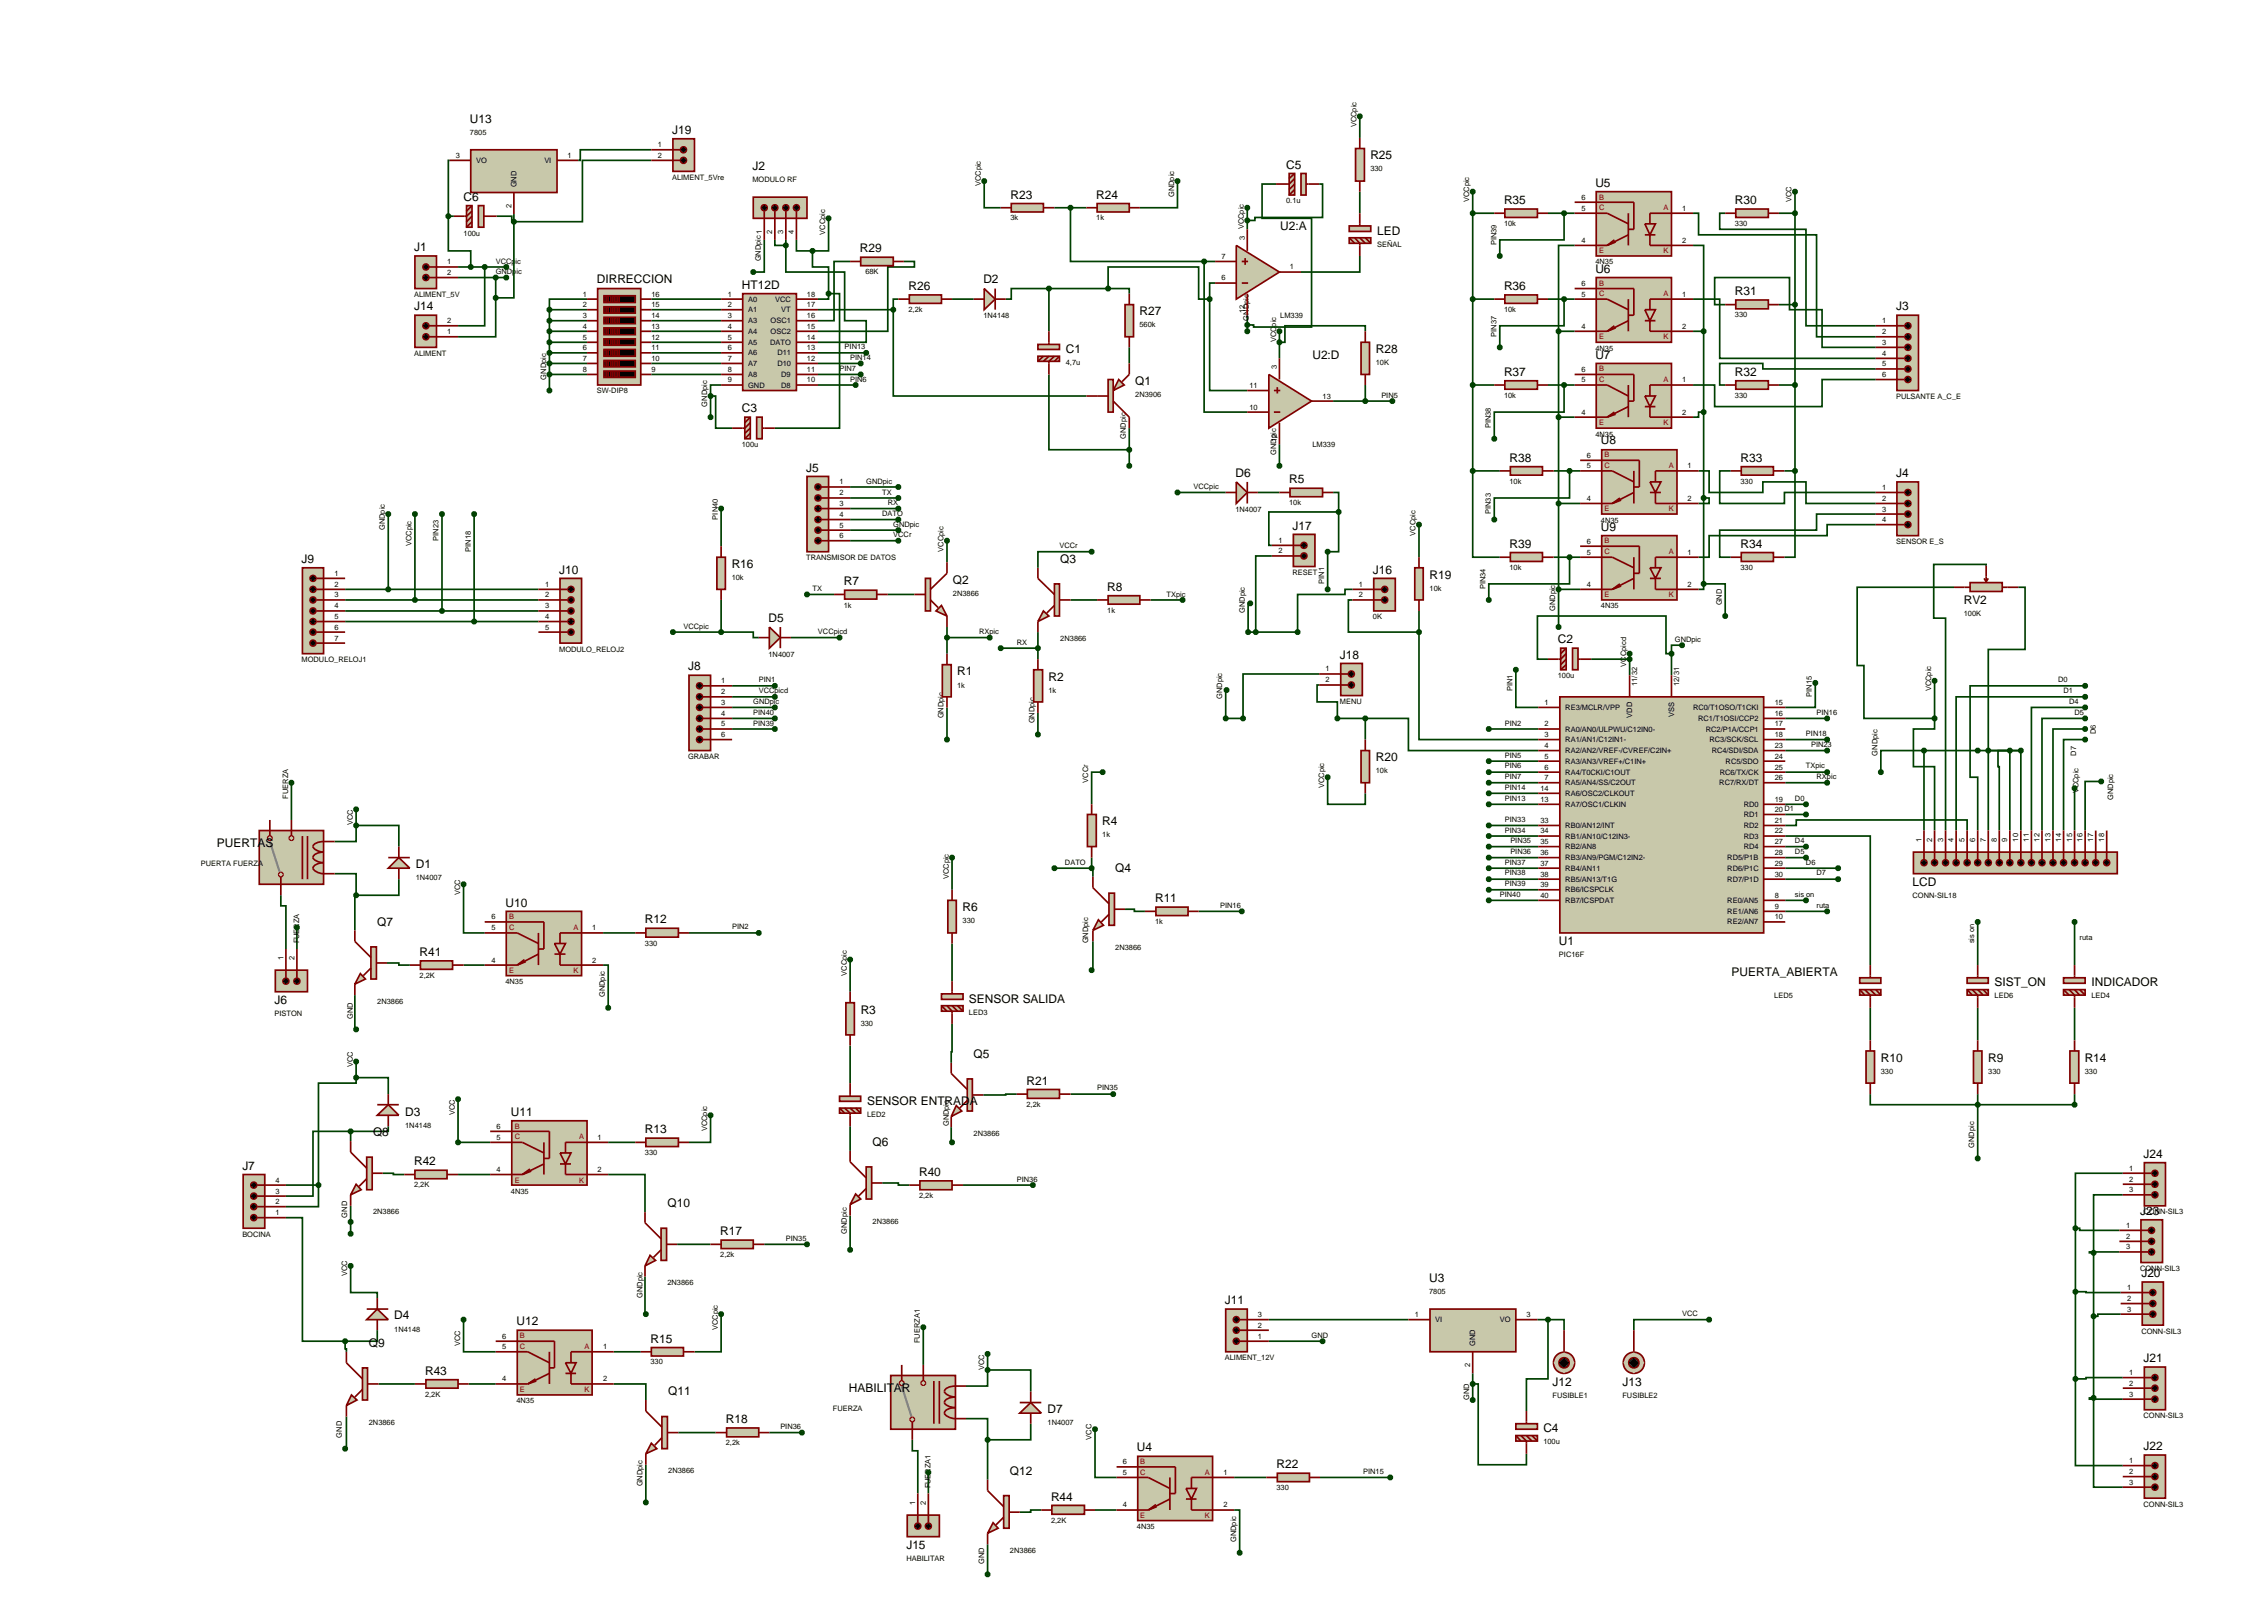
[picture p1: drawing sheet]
<svg xmlns="http://www.w3.org/2000/svg" width="536mm" height="384mm" viewBox="0 0 536 384" stroke-linecap="round" stroke-linejoin="round" font-family="sans-serif">
<defs><g id="words">
<g font-size="2.8">
<text x="111.1" y="29.1">U13</text>
<text x="158.9" y="31.7">J19</text>
<text x="177.9" y="40.3">J2</text>
<text x="304.1" y="39.9">C5</text>
<text x="324" y="37.7">R25</text>
<text x="109.6" y="47.5">C6</text>
<text x="238.9" y="47">R23</text>
<text x="259.2" y="47">R24</text>
<text x="377.2" y="44.2">U5</text>
<text x="355.6" y="48.3">R35</text>
<text x="410.2" y="48.3">R30</text>
<text x="97.9" y="59.4">J1</text>
<text x="203.3" y="59.7">R29</text>
<text x="302.7" y="54.3">U2:A</text>
<text x="325.6" y="55.5">LED</text>
<text x="377.2" y="64.5">U6</text>
<text x="141.1" y="67">DIRRECCION</text>
<text x="175.4" y="68.3">HT12D</text>
<text x="214.8" y="68.6">R26</text>
<text x="232.5" y="67">D2</text>
<text x="355.6" y="68.6">R36</text>
<text x="410.2" y="69.8">R31</text>
<text x="97.9" y="73.4">J14</text>
<text x="269.4" y="74.6">R27</text>
<text x="448.3" y="73.4">J3</text>
<text x="252" y="83.4">C1</text>
<text x="325.3" y="83.4">R28</text>
<text x="310.3" y="84.8">U2:D</text>
<text x="355.6" y="88.9">R37</text>
<text x="377.2" y="84.8">U7</text>
<text x="410.2" y="88.9">R32</text>
<text x="268.4" y="91.1">Q1</text>
<text x="175.4" y="97.5">C3</text>
<text x="378.5" y="105.1">U8</text>
<text x="190.6" y="111.5">J5</text>
<text x="292.1" y="112.8">D6</text>
<text x="356.9" y="109.2">R38</text>
<text x="411.5" y="109.2">R33</text>
<text x="448.3" y="112.8">J4</text>
<text x="304.8" y="114.3">R5</text>
<text x="305.6" y="125.2">J17</text>
<text x="378.5" y="125.5">U9</text>
<text x="356.9" y="129.5">R39</text>
<text x="411.5" y="129.5">R34</text>
<text x="71.3" y="133.1">J9</text>
<text x="132.2" y="135.6">J10</text>
<text x="173" y="134.2">R16</text>
<text x="250.7" y="133.1">Q3</text>
<text x="324.6" y="135.6">J16</text>
<text x="338" y="136.8">R19</text>
<text x="199.5" y="138.4">R7</text>
<text x="225.3" y="138.1">Q2</text>
<text x="261.8" y="139.7">R8</text>
<text x="464.3" y="142.8">RV2</text>
<text x="181.7" y="147.1">D5</text>
<text x="316.8" y="155.7">J18</text>
<text x="368.3" y="152.1">C2</text>
<text x="162.7" y="158.5">J8</text>
<text x="226.3" y="159.6">R1</text>
<text x="247.9" y="160.9">R2</text>
<text x="325.3" y="180">R20</text>
<text x="260.6" y="195.1">R4</text>
<text x="51.3" y="200.3">PUERTAS</text>
<text x="98.3" y="205.3">D1</text>
<text x="263.7" y="206.1">Q4</text>
<text x="452.2" y="209.5">LCD</text>
<text x="119.5" y="214.3">U10</text>
<text x="227.6" y="215.4">R6</text>
<text x="273.1" y="213.3">R11</text>
<text x="89.2" y="218.8">Q7</text>
<text x="152.5" y="218.3">R12</text>
<text x="99.2" y="226">R41</text>
<text x="368.6" y="223.5">U1</text>
<text x="409.4" y="230.7">PUERTA_ABIERTA</text>
<text x="471.6" y="233.2">SIST_ON</text>
<text x="494.5" y="233.2">INDICADOR</text>
<text x="64.9" y="237.4">J6</text>
<text x="203.5" y="239.6">R3</text>
<text x="229.1" y="237">SENSOR SALIDA</text>
<text x="230.2" y="250.1">Q5</text>
<text x="444.7" y="251">R10</text>
<text x="470.1" y="251">R9</text>
<text x="492.9" y="251">R14</text>
<text x="242.7" y="256.4">R21</text>
<text x="95.8" y="263.7">D3</text>
<text x="120.8" y="263.8">U11</text>
<text x="205" y="261.1">SENSOR ENTRADA</text>
<text x="88.2" y="268.6">Q8</text>
<text x="152.5" y="267.9">R13</text>
<text x="97.9" y="275.5">R42</text>
<text x="206.3" y="270.9">Q6</text>
<text x="506.8" y="273.7">J24</text>
<text x="57.3" y="276.5">J7</text>
<text x="217.3" y="278">R40</text>
<text x="157.8" y="285.4">Q10</text>
<text x="506" y="287.2">J23</text>
<text x="170.3" y="292">R17</text>
<text x="337.9" y="303.1">U3</text>
<text x="506.3" y="301.9">J20</text>
<text x="93.2" y="311.9">D4</text>
<text x="289.6" y="308.2">J11</text>
<text x="122.1" y="313.3">U12</text>
<text x="153.8" y="317.4">R15</text>
<text x="87.2" y="318.4">Q9</text>
<text x="506.8" y="322">J21</text>
<text x="100.5" y="325">R43</text>
<text x="158" y="329.8">Q11</text>
<text x="200.7" y="329.1">HABILITAR</text>
<text x="367.1" y="327.6">J12</text>
<text x="383.6" y="327.6">J13</text>
<text x="247.7" y="334">D7</text>
<text x="171.6" y="336.4">R18</text>
<text x="364.9" y="338.6">C4</text>
<text x="268.8" y="343">U4</text>
<text x="301.8" y="347.1">R22</text>
<text x="506.8" y="342.8">J22</text>
<text x="238.8" y="348.6">Q12</text>
<text x="248.5" y="354.7">R44</text>
<text x="214.3" y="366.2">J15</text>
</g>
<g font-size="1.8">
<text x="111.1" y="31.9">7805</text>
<text x="155.5" y="34.8">1</text>
<text x="320.7" y="30.1" transform="rotate(-90 320.7 30.1)">VCCpic</text>
<text x="107.8" y="37.3">3</text>
<text x="112.6" y="38.5">VO</text>
<text x="128.7" y="38.5">VI</text>
<text x="134.2" y="37.3">1</text>
<text x="155.5" y="37.3">2</text>
<text x="324" y="40.5">330</text>
<text x="122.1" y="44.3" transform="rotate(-90 122.1 44.3)">GND</text>
<text x="158.9" y="42.5">ALIMENT_5Vre</text>
<text x="177.9" y="43.1">MODULO RF</text>
<text x="231.9" y="44" transform="rotate(-90 231.9 44)">VCCpic</text>
<text x="277.6" y="46.6" transform="rotate(-90 277.6 46.6)">GNDpic</text>
<text x="347.4" y="47.8" transform="rotate(-90 347.4 47.8)">VCCpic</text>
<text x="373.9" y="47.2">6</text>
<text x="423.6" y="47.8" transform="rotate(-90 423.6 47.8)">VCC</text>
<text x="120.9" y="49.1" transform="rotate(-90 120.9 49.1)">2</text>
<text x="238.9" y="52.1">3k</text>
<text x="259.2" y="52.1">1k</text>
<text x="304.1" y="48.1">0.1u</text>
<text x="355.6" y="53.4">10k</text>
<text x="373.9" y="49.8">5</text>
<text x="397.7" y="49.8">1</text>
<text x="410.2" y="53.4">330</text>
<text x="109.6" y="55.7">100u</text>
<text x="182.6" y="55.2" transform="rotate(-90 182.6 55.2)">2</text>
<text x="185.2" y="55.2" transform="rotate(-90 185.2 55.2)">3</text>
<text x="187.7" y="55.2" transform="rotate(-90 187.7 55.2)">4</text>
<text x="195.1" y="55.5" transform="rotate(-90 195.1 55.5)">VCCpic</text>
<text x="294.1" y="54.2" transform="rotate(-90 294.1 54.2)">VCCpic</text>
<text x="294.3" y="56.7" transform="rotate(-90 294.3 56.7)">3</text>
<text x="325.6" y="58.3">SEÑAL</text>
<text x="353.8" y="58" transform="rotate(-90 353.8 58)">PIN39</text>
<text x="373.9" y="57.4">4</text>
<text x="397.7" y="57.4">2</text>
<text x="105.7" y="62.5">1</text>
<text x="105.7" y="65">2</text>
<text x="117.2" y="62.3">VCCpic</text>
<text x="117.2" y="64.8">GNDpic</text>
<text x="179.9" y="61.8" transform="rotate(-90 179.9 61.8)">GNDpic 1</text>
<text x="204.6" y="64.8">68K</text>
<text x="288.8" y="61.2">7</text>
<text x="305" y="63.7">1</text>
<text x="377.2" y="62.5">4N35</text>
<text x="97.9" y="70.2">ALIMENT_5V</text>
<text x="137.8" y="70.1">1</text>
<text x="154" y="70.1">16</text>
<text x="172.1" y="70.1">1</text>
<text x="176.9" y="71.3">A0</text>
<text x="183.3" y="71.3">VCC</text>
<text x="190.8" y="70.1">18</text>
<text x="288.8" y="66.3">6</text>
<text x="373.9" y="70.1">5</text>
<text x="373.9" y="67.6">6</text>
<text x="397.7" y="70.1">1</text>
<text x="105.7" y="76.4">2</text>
<text x="137.8" y="72.6">2</text>
<text x="137.8" y="75.2">3</text>
<text x="137.8" y="77.7">4</text>
<text x="154" y="72.6">15</text>
<text x="154" y="75.2">14</text>
<text x="154" y="77.7">13</text>
<text x="172.1" y="72.6">2</text>
<text x="172.1" y="75.2">3</text>
<text x="172.1" y="77.7">4</text>
<text x="176.9" y="73.8">A1</text>
<text x="176.9" y="76.4">A3</text>
<text x="182.2" y="76.4">OSC1</text>
<text x="184.7" y="73.8">VT</text>
<text x="190.8" y="72.6">17</text>
<text x="190.8" y="75.2">16</text>
<text x="190.8" y="77.7">15</text>
<text x="214.8" y="73.7">2,2k</text>
<text x="232.5" y="75.2">1N4148</text>
<text x="269.4" y="77.4">560k</text>
<text x="294.3" y="74" transform="rotate(-90 294.3 74)">12</text>
<text x="295.3" y="75.8" transform="rotate(-90 295.3 75.8)">GNDpic</text>
<text x="302.7" y="75.2">LM339</text>
<text x="355.6" y="73.7">10k</text>
<text x="373.9" y="77.7">4</text>
<text x="397.7" y="77.7">2</text>
<text x="410.2" y="75">330</text>
<text x="445" y="76.4">1</text>
<text x="105.7" y="79">1</text>
<text x="137.8" y="80.3">5</text>
<text x="137.8" y="82.8">6</text>
<text x="154" y="80.3">12</text>
<text x="154" y="82.8">11</text>
<text x="172.1" y="80.3">5</text>
<text x="172.1" y="82.8">6</text>
<text x="176.9" y="78.9">A4</text>
<text x="176.9" y="81.5">A5</text>
<text x="176.9" y="84">A6</text>
<text x="182.1" y="81.5">DATO</text>
<text x="182.2" y="78.9">OSC2</text>
<text x="183.8" y="84">D11</text>
<text x="190.8" y="80.3">14</text>
<text x="190.8" y="82.8">13</text>
<text x="199.7" y="82.6">PIN13</text>
<text x="301.7" y="80.9" transform="rotate(-90 301.7 80.9)">VCCpic</text>
<text x="353.8" y="79.6" transform="rotate(-90 353.8 79.6)">PIN37</text>
<text x="377.2" y="82.9">4N35</text>
<text x="445" y="79">2</text>
<text x="445" y="81.5">3</text>
<text x="97.9" y="84.1">ALIMENT</text>
<text x="129.1" y="89.7" transform="rotate(-90 129.1 89.7)">GNDpic</text>
<text x="137.8" y="85.3">7</text>
<text x="137.8" y="87.9">8</text>
<text x="154" y="85.3">10</text>
<text x="154" y="87.9">9</text>
<text x="172.1" y="85.3">7</text>
<text x="172.1" y="87.9">8</text>
<text x="176.9" y="86.5">A7</text>
<text x="176.9" y="89.1">A8</text>
<text x="183.8" y="86.5">D10</text>
<text x="184.7" y="89.1">D9</text>
<text x="190.8" y="85.3">12</text>
<text x="190.8" y="87.9">11</text>
<text x="198.5" y="87.7">PIN7</text>
<text x="201" y="85.1">PIN14</text>
<text x="252" y="86.3">4,7u</text>
<text x="301.9" y="87.2" transform="rotate(-90 301.9 87.2)">3</text>
<text x="325.3" y="86.3">10K</text>
<text x="373.9" y="87.9">6</text>
<text x="445" y="84.1">4</text>
<text x="445" y="86.6">5</text>
<text x="445" y="89.1">6</text>
<text x="141.1" y="93">SW-DIP8</text>
<text x="172.1" y="90.4">9</text>
<text x="176.9" y="91.6">GND</text>
<text x="184.7" y="91.6">D8</text>
<text x="190.8" y="90.4">10</text>
<text x="201" y="90.2">PIN6</text>
<text x="268.4" y="93.9">2N3906</text>
<text x="295.4" y="91.7">11</text>
<text x="312.7" y="94.2">13</text>
<text x="326.6" y="94">PIN5</text>
<text x="355.6" y="94">10k</text>
<text x="373.9" y="90.4">5</text>
<text x="397.7" y="90.4">1</text>
<text x="410.2" y="94">330</text>
<text x="448.3" y="94.3">PULSANTE A_C_E</text>
<text x="167.2" y="96.1" transform="rotate(-90 167.2 96.1)">GNDpic</text>
<text x="295.4" y="96.8">10</text>
<text x="352.5" y="101.2" transform="rotate(-90 352.5 101.2)">PIN38</text>
<text x="373.9" y="98">4</text>
<text x="397.7" y="98">2</text>
<text x="175.4" y="105.7">100u</text>
<text x="266.2" y="103.7" transform="rotate(-90 266.2 103.7)">GNDpic</text>
<text x="301.7" y="107.5" transform="rotate(-90 301.7 107.5)">GNDpic</text>
<text x="301.9" y="104.4" transform="rotate(-90 301.9 104.4)">12</text>
<text x="310.3" y="105.7">LM339</text>
<text x="377.2" y="103.2">4N35</text>
<text x="375.2" y="110.7">5</text>
<text x="375.2" y="108.2">6</text>
<text x="399" y="110.7">1</text>
<text x="198.5" y="114.5">1</text>
<text x="198.5" y="117.1">2</text>
<text x="198.5" y="119.6">3</text>
<text x="204.8" y="114.3">GNDpic</text>
<text x="208.6" y="116.9">TX</text>
<text x="209.9" y="119.4">RX</text>
<text x="282.2" y="115.6">VCCpic</text>
<text x="304.8" y="119.4">10k</text>
<text x="356.9" y="114.4">10k</text>
<text x="375.2" y="118.4">4</text>
<text x="399" y="118.4">2</text>
<text x="411.5" y="114.4">330</text>
<text x="445" y="115.8">1</text>
<text x="445" y="118.4">2</text>
<text x="91" y="125.3" transform="rotate(-90 91 125.3)">GNDpic</text>
<text x="169.7" y="122.8" transform="rotate(-90 169.7 122.8)">PIN40</text>
<text x="198.5" y="122.2">4</text>
<text x="198.5" y="124.7">5</text>
<text x="208.6" y="122">DATO</text>
<text x="211.2" y="124.5">GNDpic</text>
<text x="292.1" y="121">1N4007</text>
<text x="352.5" y="121.5" transform="rotate(-90 352.5 121.5)">PIN33</text>
<text x="378.5" y="123.5">4N35</text>
<text x="445" y="120.9">3</text>
<text x="445" y="123.4">4</text>
<text x="97.3" y="129.1" transform="rotate(-90 97.3 129.1)">VCCpic</text>
<text x="103.7" y="127.8" transform="rotate(-90 103.7 127.8)">PIN23</text>
<text x="111.3" y="130.4" transform="rotate(-90 111.3 130.4)">PIN18</text>
<text x="198.5" y="127.2">6</text>
<text x="211.2" y="127">VCCr</text>
<text x="223.1" y="130.4" transform="rotate(-90 223.1 130.4)">VCCpic</text>
<text x="250.5" y="129.6">VCCr</text>
<text x="302.3" y="128.3">1</text>
<text x="302.3" y="130.8">2</text>
<text x="334.7" y="126.6" transform="rotate(-90 334.7 126.6)">VCCpic</text>
<text x="375.2" y="131.1">5</text>
<text x="375.2" y="128.5">6</text>
<text x="399" y="131.1">1</text>
<text x="448.3" y="128.6">SENSOR E_S</text>
<text x="79.1" y="136.1">1</text>
<text x="173" y="137.1">10k</text>
<text x="190.6" y="132.4">TRANSMISOR DE DATOS</text>
<text x="305.6" y="135.9">RESET</text>
<text x="313.1" y="138" transform="rotate(-90 313.1 138)">PIN1</text>
<text x="356.9" y="134.7">10k</text>
<text x="411.5" y="134.7">330</text>
<text x="79.1" y="138.7">2</text>
<text x="79.1" y="141.2">3</text>
<text x="79.1" y="143.8">4</text>
<text x="128.9" y="138.7">1</text>
<text x="128.9" y="141.2">2</text>
<text x="128.9" y="143.8">3</text>
<text x="192.1" y="139.7">TX</text>
<text x="199.5" y="143.6">1k</text>
<text x="225.3" y="140.9">2N3866</text>
<text x="275.8" y="141">TXpic</text>
<text x="321.3" y="138.7">1</text>
<text x="321.3" y="141.2">2</text>
<text x="338" y="139.6">10k</text>
<text x="351.2" y="139.3" transform="rotate(-90 351.2 139.3)">PIN34</text>
<text x="375.2" y="138.7">4</text>
<text x="378.5" y="143.8">4N35</text>
<text x="399" y="138.7">2</text>
<text x="407.1" y="143.1" transform="rotate(-90 407.1 143.1)">GND</text>
<text x="79.1" y="146.3">5</text>
<text x="79.1" y="148.8">6</text>
<text x="128.9" y="146.3">4</text>
<text x="128.9" y="148.8">5</text>
<text x="161.6" y="148.6">VCCpic</text>
<text x="193.4" y="149.9">VCCpicd</text>
<text x="231.5" y="149.9">RXpic</text>
<text x="261.8" y="144.8">1k</text>
<text x="294.3" y="144.9" transform="rotate(-90 294.3 144.9)">GNDpic</text>
<text x="324.6" y="146.4">0K</text>
<text x="367.7" y="144.4" transform="rotate(-90 367.7 144.4)">GNDpic</text>
<text x="464.3" y="145.6">100K</text>
<text x="79.1" y="151.4">7</text>
<text x="132.2" y="154">MODULO_RELOJ2</text>
<text x="181.7" y="155.2">1N4007</text>
<text x="240.4" y="152.4">RX</text>
<text x="250.7" y="151.4">2N3866</text>
<text x="396" y="151.7">GNDpic</text>
<text x="71.3" y="156.5">MODULO_RELOJ1</text>
<text x="170.5" y="161.5">1</text>
<text x="179.4" y="161.3">PIN1</text>
<text x="313.4" y="158.7">1</text>
<text x="313.4" y="161.3">2</text>
<text x="368.3" y="160.3">100u</text>
<text x="384.5" y="157.6" transform="rotate(-90 384.5 157.6)">VCCpicd</text>
<text x="486.6" y="161.3">D0</text>
<text x="170.5" y="164.1">2</text>
<text x="170.5" y="166.6">3</text>
<text x="178.1" y="166.4">GNDpic</text>
<text x="179.4" y="163.9">VCCpicd</text>
<text x="226.3" y="162.5">1k</text>
<text x="247.9" y="163.7">1k</text>
<text x="289" y="165.2" transform="rotate(-90 289 165.2)">GNDpic</text>
<text x="316.8" y="166.4">MENU</text>
<text x="357.6" y="163.4" transform="rotate(-90 357.6 163.4)">PIN1</text>
<text x="365.2" y="166.6">1</text>
<text x="370.1" y="167.8">RE3/MCLR/VPP</text>
<text x="387.1" y="162.1" transform="rotate(-90 387.1 162.1)">11/32</text>
<text x="397" y="162.1" transform="rotate(-90 397 162.1)">12/31</text>
<text x="400.3" y="167.8">RC0/T1OSO/T1CKI</text>
<text x="419.6" y="166.6">15</text>
<text x="428.4" y="164.7" transform="rotate(-90 428.4 164.7)">PIN15</text>
<text x="456.6" y="163.4" transform="rotate(-90 456.6 163.4)">VCCpic</text>
<text x="487.9" y="163.9">D1</text>
<text x="489.2" y="166.4">D4</text>
<text x="170.5" y="169.2">4</text>
<text x="170.5" y="171.7">5</text>
<text x="178.1" y="168.9">PIN40</text>
<text x="178.1" y="171.5">PIN39</text>
<text x="223.1" y="169.8" transform="rotate(-90 223.1 169.8)">GNDpic</text>
<text x="244.6" y="171" transform="rotate(-90 244.6 171)">GNDpic</text>
<text x="355.8" y="171.5">PIN2</text>
<text x="365.2" y="171.7">2</text>
<text x="370.1" y="172.9">RA0/AN0/ULPWU/C12IN0-</text>
<text x="385.9" y="169.6" transform="rotate(-90 385.9 169.6)">VDD</text>
<text x="395.8" y="169.4" transform="rotate(-90 395.8 169.4)">VSS</text>
<text x="401.5" y="170.4">RC1/T1OSI/CCP2</text>
<text x="403.3" y="172.9">RC2/P1A/CCP1</text>
<text x="419.6" y="171.7">17</text>
<text x="419.6" y="169.2">16</text>
<text x="427" y="174">PIN18</text>
<text x="429.5" y="168.9">PIN16</text>
<text x="490.5" y="168.9">D5</text>
<text x="495.5" y="173.6" transform="rotate(-90 495.5 173.6)">D6</text>
<text x="162.7" y="179.4">GRABAR</text>
<text x="170.5" y="174.2">6</text>
<text x="355.8" y="179.1">PIN5</text>
<text x="365.2" y="174.2">3</text>
<text x="365.2" y="176.8">4</text>
<text x="365.2" y="179.3">5</text>
<text x="370.1" y="175.4">RA1/AN1/C12IN1-</text>
<text x="370.1" y="178">RA2/AN2/VREF-/CVREF/C2IN+</text>
<text x="404.2" y="175.4">RC3/SCK/SCL</text>
<text x="404.7" y="178">RC4/SDI/SDA</text>
<text x="419.6" y="176.8">23</text>
<text x="419.6" y="179.3">24</text>
<text x="419.6" y="174.2">18</text>
<text x="428.2" y="176.6">PIN23</text>
<text x="443.9" y="178.6" transform="rotate(-90 443.9 178.6)">GNDpic</text>
<text x="490.9" y="178.6" transform="rotate(-90 490.9 178.6)">D7</text>
<text x="257.3" y="185" transform="rotate(-90 257.3 185)">VCCr</text>
<text x="325.3" y="182.8">10k</text>
<text x="355.8" y="181.6">PIN6</text>
<text x="355.8" y="184.2">PIN7</text>
<text x="365.2" y="181.9">6</text>
<text x="365.2" y="184.4">7</text>
<text x="370.1" y="183.1">RA4/T0CKI/C1OUT</text>
<text x="370.1" y="185.6">RA5/AN4/SS/C2OUT</text>
<text x="370.1" y="180.5">RA3/AN3/VREF+/C1IN+</text>
<text x="406.5" y="185.6">RC7/RX/DT</text>
<text x="406.6" y="183.1">RC6/TX/CK</text>
<text x="408" y="180.5">RC5/SDO</text>
<text x="419.6" y="184.4">26</text>
<text x="419.6" y="181.9">25</text>
<text x="427" y="181.6">TXpic</text>
<text x="429.5" y="184.2">RXpic</text>
<text x="68.1" y="188.8" transform="rotate(-90 68.1 188.8)">FUERZA</text>
<text x="313.1" y="186.3" transform="rotate(-90 313.1 186.3)">VCCpic</text>
<text x="355.8" y="186.7">PIN14</text>
<text x="355.8" y="189.3">PIN13</text>
<text x="364.2" y="189.5">13</text>
<text x="364.2" y="186.9">14</text>
<text x="370.1" y="190.7">RA7/OSC1/CLKIN</text>
<text x="370.1" y="188.1">RA6/OSC2/CLKOUT</text>
<text x="412.3" y="190.7">RD0</text>
<text x="419.6" y="191.9">20 D1</text>
<text x="419.6" y="189.5">19</text>
<text x="424.4" y="189.3">D0</text>
<text x="491.4" y="187.5" transform="rotate(-90 491.4 187.5)">VCCpic</text>
<text x="499.6" y="189.1" transform="rotate(-90 499.6 189.1)">GNDpic</text>
<text x="83.4" y="195.1" transform="rotate(-90 83.4 195.1)">VCC</text>
<text x="260.6" y="197.9">1k</text>
<text x="355.8" y="194.2">PIN33</text>
<text x="355.8" y="196.8">PIN34</text>
<text x="364.2" y="194.5">33</text>
<text x="364.2" y="197">34</text>
<text x="370.1" y="195.7">RB0/AN12/INT</text>
<text x="412.3" y="195.7">RD2</text>
<text x="412.3" y="193.1">RD1</text>
<text x="419.6" y="197">22</text>
<text x="419.6" y="194.5">21</text>
<text x="357.1" y="199.3">PIN35</text>
<text x="357.1" y="201.9">PIN36</text>
<text x="364.2" y="199.5">35</text>
<text x="364.2" y="202.1">36</text>
<text x="370.1" y="198.2">RB1/AN10/C12IN3-</text>
<text x="370.1" y="200.7">RB2/AN8</text>
<text x="370.1" y="203.3">RB3/AN9/PGM/C12IN2-</text>
<text x="408.4" y="203.3">RD5/P1B</text>
<text x="412.3" y="198.2">RD3</text>
<text x="412.3" y="200.7">RD4</text>
<text x="419.6" y="202.1">28</text>
<text x="419.6" y="199.5">27</text>
<text x="424.4" y="201.9">D5</text>
<text x="424.4" y="199.3">D4</text>
<text x="454.3" y="198.9" transform="rotate(-90 454.3 198.9)">1</text>
<text x="456.8" y="198.9" transform="rotate(-90 456.8 198.9)">2</text>
<text x="459.4" y="198.9" transform="rotate(-90 459.4 198.9)">3</text>
<text x="461.9" y="198.9" transform="rotate(-90 461.9 198.9)">4</text>
<text x="464.5" y="198.9" transform="rotate(-90 464.5 198.9)">5</text>
<text x="467" y="198.9" transform="rotate(-90 467 198.9)">6</text>
<text x="469.5" y="198.9" transform="rotate(-90 469.5 198.9)">7</text>
<text x="472.1" y="198.9" transform="rotate(-90 472.1 198.9)">8</text>
<text x="474.6" y="198.9" transform="rotate(-90 474.6 198.9)">9</text>
<text x="477.2" y="198.9" transform="rotate(-90 477.2 198.9)">10</text>
<text x="479.7" y="198.9" transform="rotate(-90 479.7 198.9)">11</text>
<text x="482.2" y="198.9" transform="rotate(-90 482.2 198.9)">12</text>
<text x="484.8" y="198.9" transform="rotate(-90 484.8 198.9)">13</text>
<text x="487.3" y="198.9" transform="rotate(-90 487.3 198.9)">14</text>
<text x="489.9" y="198.9" transform="rotate(-90 489.9 198.9)">15</text>
<text x="492.4" y="198.9" transform="rotate(-90 492.4 198.9)">16</text>
<text x="494.9" y="198.9" transform="rotate(-90 494.9 198.9)">17</text>
<text x="497.5" y="198.9" transform="rotate(-90 497.5 198.9)">18</text>
<text x="47.5" y="204.7">PUERTA FUERZA</text>
<text x="98.3" y="208.1">1N4007</text>
<text x="224.3" y="207.8" transform="rotate(-90 224.3 207.8)">VCCpic</text>
<text x="251.8" y="204.4">DATO</text>
<text x="355.8" y="204.4">PIN37</text>
<text x="355.8" y="206.9">PIN38</text>
<text x="355.8" y="209.5">PIN39</text>
<text x="364.2" y="209.7">39</text>
<text x="364.2" y="207.2">38</text>
<text x="364.2" y="204.6">37</text>
<text x="370.1" y="208.4">RB5/AN13/T1G</text>
<text x="370.1" y="205.8">RB4/AN11</text>
<text x="408.4" y="205.8">RD6/P1C</text>
<text x="408.4" y="208.4">RD7/P1D</text>
<text x="419.6" y="204.6">29</text>
<text x="419.6" y="207.2">30</text>
<text x="427" y="204.4">D6</text>
<text x="429.5" y="206.9">D7</text>
<text x="108.8" y="211.6" transform="rotate(-90 108.8 211.6)">VCC</text>
<text x="288.5" y="214.6">PIN16</text>
<text x="354.6" y="212">PIN40</text>
<text x="364.2" y="212.2">40</text>
<text x="370.1" y="213.4">RB7/ICSPDAT</text>
<text x="370.1" y="210.9">RB6/ICSPCLK</text>
<text x="408.4" y="216">RE1/AN6</text>
<text x="408.4" y="213.4">RE0/AN5</text>
<text x="419.6" y="214.8">9</text>
<text x="419.6" y="212.2">8</text>
<text x="424.4" y="212">sis on</text>
<text x="429.5" y="214.6">ruta</text>
<text x="452.2" y="212.3">CONN-SIL18</text>
<text x="116.2" y="219.9">5</text>
<text x="116.2" y="217.3">6</text>
<text x="140" y="219.9">1</text>
<text x="173.1" y="219.6">PIN2</text>
<text x="227.6" y="218.2">330</text>
<text x="273.1" y="218.4">1k</text>
<text x="408.4" y="218.5">RE2/AN7</text>
<text x="419.6" y="217.3">10</text>
<text x="67" y="226.8" transform="rotate(-90 67 226.8)">1</text>
<text x="69.6" y="226.8" transform="rotate(-90 69.6 226.8)">2</text>
<text x="70.7" y="223" transform="rotate(-90 70.7 223)">FUERZA</text>
<text x="116.2" y="227.5">4</text>
<text x="140" y="227.5">2</text>
<text x="152.5" y="223.5">330</text>
<text x="257.3" y="223" transform="rotate(-90 257.3 223)">GNDpic</text>
<text x="263.7" y="224.5">2N3866</text>
<text x="368.6" y="226.3">PIC16F</text>
<text x="466.8" y="223" transform="rotate(-90 466.8 223)">sis on</text>
<text x="491.7" y="222.2">ruta</text>
<text x="99.2" y="231.1">2,2K</text>
<text x="119.5" y="232.6">4N35</text>
<text x="200.2" y="230.6" transform="rotate(-90 200.2 230.6)">VCCpic</text>
<text x="89.2" y="237.2">2N3866</text>
<text x="143" y="235.7" transform="rotate(-90 143 235.7)">GNDpic</text>
<text x="229.1" y="239.8">LED3</text>
<text x="419.5" y="236">LED5</text>
<text x="471.6" y="236">LED6</text>
<text x="494.5" y="236">LED4</text>
<text x="64.9" y="240.2">PISTON</text>
<text x="83.4" y="240.8" transform="rotate(-90 83.4 240.8)">GND</text>
<text x="203.5" y="242.4">330</text>
<text x="83.4" y="252.2" transform="rotate(-90 83.4 252.2)">VCC</text>
<text x="259.4" y="257.7">PIN35</text>
<text x="444.7" y="253.8">330</text>
<text x="470.1" y="253.8">330</text>
<text x="492.9" y="253.8">330</text>
<text x="107.5" y="263.6" transform="rotate(-90 107.5 263.6)">VCC</text>
<text x="205" y="264">LED2</text>
<text x="242.7" y="261.6">2,2k</text>
<text x="95.8" y="266.5">1N4148</text>
<text x="117.4" y="269.4">5</text>
<text x="117.4" y="266.8">6</text>
<text x="141.3" y="269.4">1</text>
<text x="167.2" y="267.4" transform="rotate(-90 167.2 267.4)">VCCpic</text>
<text x="224.3" y="266.2" transform="rotate(-90 224.3 266.2)">GNDpic</text>
<text x="230.2" y="268.4">2N3866</text>
<text x="152.5" y="273">330</text>
<text x="466.8" y="271.3" transform="rotate(-90 466.8 271.3)">GNDpic</text>
<text x="65.1" y="279.5">4</text>
<text x="97.9" y="280.6">2,2K</text>
<text x="117.4" y="277">4</text>
<text x="141.3" y="277">2</text>
<text x="240.4" y="279.3">PIN36</text>
<text x="503.4" y="276.7">1</text>
<text x="503.4" y="279.3">2</text>
<text x="503.4" y="281.8">3</text>
<text x="65.1" y="287.2">1</text>
<text x="65.1" y="284.6">2</text>
<text x="65.1" y="282.1">3</text>
<text x="82.1" y="287.8" transform="rotate(-90 82.1 287.8)">GND</text>
<text x="88.2" y="287">2N3866</text>
<text x="120.8" y="282.1">4N35</text>
<text x="217.3" y="283.2">2,2k</text>
<text x="506.8" y="287">CONN-SIL3</text>
<text x="57.3" y="292.3">BOCINA</text>
<text x="185.8" y="293.3">PIN35</text>
<text x="200.2" y="291.6" transform="rotate(-90 200.2 291.6)">GNDpic</text>
<text x="206.3" y="289.3">2N3866</text>
<text x="502.7" y="290.2">1</text>
<text x="502.7" y="292.8">2</text>
<text x="170.3" y="297.1">2,2k</text>
<text x="502.7" y="295.3">3</text>
<text x="82.1" y="301.7" transform="rotate(-90 82.1 301.7)">VCC</text>
<text x="157.8" y="303.7">2N3866</text>
<text x="337.9" y="305.9">7805</text>
<text x="502.9" y="304.9">1</text>
<text x="506" y="300.4">CONN-SIL3</text>
<text x="151.9" y="306.8" transform="rotate(-90 151.9 306.8)">GNDpic</text>
<text x="297.4" y="311.3">3</text>
<text x="334.5" y="311.3">1</text>
<text x="360.9" y="311.3">3</text>
<text x="397.7" y="311.1">VCC</text>
<text x="502.9" y="307.5">2</text>
<text x="502.9" y="310">3</text>
<text x="93.2" y="314.8">1N4148</text>
<text x="118.7" y="316.4">6</text>
<text x="169.7" y="314.4" transform="rotate(-90 169.7 314.4)">VCCpic</text>
<text x="217.5" y="317.5" transform="rotate(-90 217.5 317.5)">FUERZA1</text>
<text x="297.4" y="316.4">1</text>
<text x="297.4" y="313.8">2</text>
<text x="310.1" y="316.2">GND</text>
<text x="339.3" y="312.5">VI</text>
<text x="354.6" y="312.5">VO</text>
<text x="506.3" y="315.2">CONN-SIL3</text>
<text x="108.8" y="318.2" transform="rotate(-90 108.8 318.2)">VCC</text>
<text x="118.7" y="318.9">5</text>
<text x="142.6" y="318.9">1</text>
<text x="153.8" y="322.5">330</text>
<text x="232.7" y="323.8" transform="rotate(-90 232.7 323.8)">VCC</text>
<text x="289.6" y="321.5">ALIMENT_12V</text>
<text x="347.6" y="323.1" transform="rotate(-90 347.6 323.1)">2</text>
<text x="348.8" y="318.2" transform="rotate(-90 348.8 318.2)">GND</text>
<text x="118.7" y="326.5">4</text>
<text x="142.6" y="326.5">2</text>
<text x="503.4" y="325">1</text>
<text x="503.4" y="327.5">2</text>
<text x="100.5" y="330.2">2,2K</text>
<text x="122.1" y="331.7">4N35</text>
<text x="196.9" y="333.5">FUERZA</text>
<text x="347.4" y="330.9" transform="rotate(-90 347.4 330.9)">GND</text>
<text x="367.1" y="330.4">FUSIBLE1</text>
<text x="383.6" y="330.4">FUSIBLE2</text>
<text x="503.4" y="330.1">3</text>
<text x="506.8" y="335.2">CONN-SIL3</text>
<text x="80.8" y="339.8" transform="rotate(-90 80.8 339.8)">GND</text>
<text x="87.2" y="336.8">2N3866</text>
<text x="171.6" y="341.6">2,2k</text>
<text x="184.5" y="337.8">PIN36</text>
<text x="247.7" y="336.9">1N4007</text>
<text x="258.1" y="340.3" transform="rotate(-90 258.1 340.3)">VCC</text>
<text x="364.9" y="341.4">100u</text>
<text x="265.5" y="346.1">6</text>
<text x="503.4" y="345.8">1</text>
<text x="151.9" y="351.3" transform="rotate(-90 151.9 351.3)">GNDpic</text>
<text x="158" y="348.2">2N3866</text>
<text x="220" y="351.8" transform="rotate(-90 220 351.8)">FUERZA1</text>
<text x="265.5" y="348.6">5</text>
<text x="289.3" y="348.6">1</text>
<text x="301.8" y="352.2">330</text>
<text x="322.3" y="348.4">PIN15</text>
<text x="503.4" y="348.4">2</text>
<text x="503.4" y="350.9">3</text>
<text x="216.4" y="355.6" transform="rotate(-90 216.4 355.6)">1</text>
<text x="218.9" y="355.6" transform="rotate(-90 218.9 355.6)">2</text>
<text x="248.5" y="359.9">2,2K</text>
<text x="265.5" y="356.3">4</text>
<text x="289.3" y="356.3">2</text>
<text x="506.8" y="356.1">CONN-SIL3</text>
<text x="268.8" y="361.4">4N35</text>
<text x="292.3" y="364.5" transform="rotate(-90 292.3 364.5)">GNDpic</text>
<text x="214.3" y="369">HABILITAR</text>
<text x="232.7" y="369.6" transform="rotate(-90 232.7 369.6)">GND</text>
<text x="238.8" y="367">2N3866</text>
</g>
<g font-size="1.8" fill="#800000">
<text x="378.1" y="47.2">B</text>
<text x="378.1" y="49.7">C</text>
<text x="393.3" y="49.7">A</text>
<text x="378.1" y="59.9">E</text>
<text x="393.3" y="59.9">K</text>
<text x="378.1" y="70">C</text>
<text x="378.1" y="67.5">B</text>
<text x="393.3" y="70">A</text>
<text x="378.1" y="80.2">E</text>
<text x="393.3" y="80.2">K</text>
<text x="378.1" y="87.8">B</text>
<text x="378.1" y="90.3">C</text>
<text x="393.3" y="90.3">A</text>
<text x="378.1" y="100.5">E</text>
<text x="393.3" y="100.5">K</text>
<text x="379.4" y="110.7">C</text>
<text x="379.4" y="108.1">B</text>
<text x="394.6" y="110.7">A</text>
<text x="379.4" y="120.8">E</text>
<text x="394.6" y="120.8">K</text>
<text x="379.4" y="131">C</text>
<text x="379.4" y="128.4">B</text>
<text x="394.6" y="131">A</text>
<text x="379.4" y="141.1">E</text>
<text x="394.6" y="141.1">K</text>
<text x="120.4" y="219.8">C</text>
<text x="120.4" y="217.2">B</text>
<text x="135.6" y="219.8">A</text>
<text x="120.4" y="229.9">E</text>
<text x="135.6" y="229.9">K</text>
<text x="121.7" y="269.3">C</text>
<text x="121.7" y="266.8">B</text>
<text x="136.9" y="269.3">A</text>
<text x="121.7" y="279.5">E</text>
<text x="136.9" y="279.5">K</text>
<text x="122.9" y="316.3">B</text>
<text x="122.9" y="318.8">C</text>
<text x="138.2" y="318.8">A</text>
<text x="122.9" y="329">E</text>
<text x="138.2" y="329">K</text>
<text x="269.6" y="346">B</text>
<text x="269.6" y="348.6">C</text>
<text x="284.9" y="348.6">A</text>
<text x="269.6" y="358.7">E</text>
<text x="284.9" y="358.7">K</text>
</g>
</g></defs>
<g fill="none" stroke="#004000" stroke-width=".4">
<path d="M106.3 37.9h-.3v13.2M154 35.4h-16.8v2.5h-.5M154 37.9h-16.3v14.5h-16.2M321.5 27.5v5.1M106 51.1v8.2h5.3v3.8M106 51.1h1.3M117.4 51.1h3.6v1.3h.5M121.5 52.4v18h-4.3M121.5 50.6v1.8M180.7 56.7v7.6h-2.6M183.2 56.7v1.3h2.6M185.8 58v6.3h13.9v11.5h5.1v5.1h-11.4"/>
<path d="M185.8 56.7v1.3M188.3 56.7v2.6h3.8M192.1 59.3v3.8h3.8v6.3M195.9 51.6v7.7h-3.8M232.7 42.8v6.3h3.9M249.3 49.1h7.6M253.1 49.1v12.7h31.6M278.4 42.8v6.3h-8.9M294.9 49.1v5.1M301.7 43.5h-3.3v8.1h11.7v25.7h-13.7v-.5h-1.5M311.9 43.5h.8v7.9h-16v.7h-1.8M321.5 45.3v5.1"/>
<path d="M348.2 50.4h5.1M348.2 45.3v66M366 50.4h6.3M369.8 50.4v6.3h-15.2v3.8M372.3 58h-3.8v20.3M400.3 58h2.5v20.3M400.3 50.4h1.3v5.1h27.9v24.1h14M407.9 50.4h-1.3v3.8h20.4v22.8h16.5M420.6 50.4h3.8M424.4 45.3v66M108.3 63.1h11.4M108.3 65.6h11.4"/>
<path d="M114.6 63.1v13.9h-6.3M117.2 70.4v9.2h-8.9M117.2 65.6v4.8M129.9 73.2v19.1M129.9 78.3h8.9M129.9 75.8h8.9M129.9 73.2h8.9M138.8 70.7h-8.9v2.5M154 70.7h16.5M154 78.3h16.5M154 75.8h16.5M154 73.2h16.5"/>
<path d="M193.4 73.2h17.8M195.9 69.4v1.3h-2.5M195.9 69.4h2.6v31.8h-15.3M201 61.8h-3.8v14h-3.8M211.2 73.2v20.4h45.7M212.4 70.7h-1.2v2.5M213.7 61.8h2.5v1.3h-6.3v15.2h-16.5M225.1 70.7h5.1M248 68.2h-8.9v2.5h-1.3M248 68.2v10.1M248 68.2h14M262 68.2h5v1.2"/>
<path d="M262 68.2v-5.1h21.4v7.6h2.6M284.7 61.8v35.6h10.2M284.7 61.8h2.6M286 70.7v21.6h8.9M287.3 66.9h-1.3v3.8M294.9 74.5v3.8M302.5 78.3v6.4M321.5 60.5v3.8h-13.9M322.8 78.3v-1.3h-19v3.9h-1.3M348.2 70.7h5.1M366 70.7h6.3M368.5 78.3h3.8"/>
<path d="M368.5 78.3v69.9M369.8 70.7v6.3h-15.2v5.1M400.3 70.7h6.3v14h36.9M400.3 78.3h2.5M402.8 78.3v59.7M407.9 72h-2.5v-6.4h17.7v7.6h7.7v8.9h12.7M420.6 72h3.8M129.9 88.5h8.9M129.9 85.9h8.9M129.9 83.4h8.9M129.9 80.9h8.9M154 88.5h16.5"/>
<path d="M154 85.9h16.5M154 83.4h16.5M154 80.9h16.5M168 93.6h1.2v7.6h3.9M168 93.6v5M170.5 91h-2.5v2.6M193.4 88.5h10.1M193.4 85.9h10.1M193.4 83.4h11.4M193.4 91h8.9M248 88.5v17.8h19M267 82.1v3.8"/>
<path d="M315.2 94.8h14M322.8 91v3.8M348.2 91h5.1M366 91h6.3M368.5 98.6h3.8M369.8 91v6.4h-16.5v6.3M402.8 97.4h-1.2v1.2h-1.3M420.6 91h3.8M443.5 87.2h-26.7v-1.3h-10.2v5.1h1.3M443.5 89.7h-12.7v6.4h-25.4v-5.1h-5.1M201 117.7h11.4M201 115.1h11.4"/>
<path d="M267 101.2v8.9M278.4 116.4h11.4M297.4 116.4h5.1M302.5 105v5.1M315.2 116.4h1.3v4.6M348.2 111.3v20.4h6.4M348.2 111.3h6.4M367.3 111.3h6.3M368.5 119h5.1M371.1 111.3v6.4h-17.8v5.1M401.6 111.3h2.5v5.1h12.7v-2.5h10.2v5.1h16.5M402.8 117.7h1.3v1.3h-2.5"/>
<path d="M409.2 111.3h-2.6v7.7h15.3v-2.6h21.6M421.9 111.3h2.5M424.4 111.3v20.4h-2.5M81.6 139.3h45.7M91.8 121.5v17.8M98.1 121.5v20.3M104.5 121.5v22.9M112.1 121.5v25.4M170.5 120.2v8.9M201 120.2h11.4M201 122.8h11.4M201 125.3h11.4"/>
<path d="M201 127.8h11.4M223.9 127.8v5.1M258.1 130.4h-12.7v3.8M300.7 131.4h-3.8v18M316.5 121v9.4h-2.6v8.9M316.5 121h-16.5v7.9h.7M319.8 139.3h-1.8v1.2h-11.2v8.9h-11.7v-6.8h.5M335.5 124v7.7M367.3 131.7h6.3M368.5 139.3h5.1M371.1 131.7v6.3h-19.1v3.8M402.8 138v1.3h-1.2"/>
<path d="M402.8 138h5.1v7.6M443.5 121.5h-14v3.8h-22.9v6.4h2.6M443.5 124h-11.5v2.6h-27.9v5.1h-2.5M462 138.8h-22.9v18.5h1.6v12.5h16.7M469.6 133.7v-.3h-12.4v12.7h2.8v50.2M477.2 138.8h1.6v14.7h-8.7v23.9M81.6 141.8h45.7M81.6 144.4h45.7M81.6 146.9h45.7M159.1 149.4h11.4M170.5 149.4h7.6v1.3h1.3M170.5 141.8v7.6"/>
<path d="M187 150.7h11.5M190.8 140.5h6.4M209.9 140.5h6.3M223.9 148.2v6.3M223.9 150.7h10.1M236.6 153.2h8.8M245.4 149.4v6.4M253.1 141.8h6.3M272 141.8h7.6M311.9 159.3h-18v10.5h-4.1v-6.7h.2M319.8 141.8h-1v7.6h16.7M335.5 149.4v25.4h28.2"/>
<path d="M335.5 144.4v5M358.4 158.3v8.9h5.3M376.2 155.8h9.1M385.3 154.5v5.1M395.2 154.5h-1.3v-8.9h-30.4v10.2h2.5M395.2 154.5v5.1M397.7 152.5h-2.5v2M173.1 169.8h10.1M173.1 172.3h10.1M173.1 162.1h10.1M173.1 164.7h10.1M173.1 167.2h10.1"/>
<path d="M223.9 167.2v7.6M245.4 168.5v5.1M311.9 161.9h-.5v4h4.8v3.9h6.6M322.8 169.8h10.2v7.6h30.7M322.8 169.8v5M352 179.9h11.7M352 172.3h11.7M422.1 177.4h9.9M422.1 169.8h9.9M422.1 174.8h9.9M429.2 161.4v5.8h-7.1M454.9 177.4h-10.2v5.1"/>
<path d="M454.9 177.4h22.9M454.9 177.4v18.9M457.4 169.8v2.5h-5v8.9h5v15.1M457.4 160.9v8.9M477.8 177.4h-5.4v3.8h.3v15.1M477.8 177.4v18.9M493 162.1h-27.2v21.6h1.8v12.6M493 164.7h-30.5v31.6M493 167.2h-12.7v29.1M493 169.8h-10.2v26.5M493 172.3h-7.6v24M493 174.8h-5.1v21.5"/>
<path d="M68.9 185v8.8M84.2 195.1v3.8h-5.1M84.2 195.1h10.1v5M84.2 191.3v3.8M260.7 182.5h-2.6v7.6M313.9 183.7v6.4h8.9v-2.6M352 190.1h11.7M352 182.5h11.7M352 185h11.7M352 187.5h11.7M352 195.1h11.7M352 197.6h11.7"/>
<path d="M422.1 195.1h2.6v-1.3h40.4v2.5M422.1 197.6h20.1v30.5M422.1 190.1h4.9M422.1 192.5h4.9M422.1 182.5h9.9M422.1 185h9.9M470.1 196.3v-18.9h5.1v18.9M490.5 186.3v10M496.8 184.7h-3.8v11.6M66.4 211.6v2.5h1.2v10.2M70.2 219.2v5.1M79.1 206.5h5.1v5.1"/>
<path d="M84.2 211.6h-.3v8.3M94.3 207.8v3.8h-10.1M109.6 209v11.5h5M225.1 202.7v7.6M249.3 205.2h8.8M258.1 205.2h.3v2M258.1 202.7v2.5M266 214.9h2.2v.5h2.5M283.4 215.4h10.2M352 202.7h11.7M352 200.1h11.7M352 205.2h11.7"/>
<path d="M352 207.8h11.7M352 212.8h11.7M352 210.3h11.7M422.1 202.7h4.9M422.1 200.1h4.9M422.1 205.2h12.5M422.1 207.8h12.5M422.1 212.8h4.9M422.1 215.4h9.9M467.6 217.9v10.2M490.5 217.9v10.2M83.9 235.2v8.1h.3"/>
<path d="M91.5 227.6h2.8v.5h2.6M109.6 228.1h5M142.6 228.1h1.2v10.1M142.6 220.5h7.6M162.9 220.5h16.5M201 226.8v7.6M225.1 223v8.9M258.4 222.5v6.8h-.3M442.2 238.2v7.7M467.6 238.2v7.7M490.5 238.2v7.7M84.2 254.7h7.6v3.9"/>
<path d="M84.2 254.7v1.3h-8.9v24.1M84.2 250.9v3.8M108.3 259.8v10.2h7.6M201 247.1v8.9M225.1 242v6.6h-.2v2.6M240.4 258.6h-2.6v.2h-5.3M253.1 258.6h10.1M442.2 258.6v2.5h48.3v-2.5M467.6 258.6v15.2M82.9 267.4h-8.9v15.3h-6.4M82.9 267.4v2.3M90.5 277.3h2.5v.3h2.6"/>
<path d="M91.8 266.2v1.2h-8.9M108.3 277.6h7.6M143.8 277.6h8.7v8.9M143.8 270h6.4M168 263.6v6.4h-5.1M201 266.2v5.8M208.6 279.6h3.8v.5h2.6M224.9 266.4v3.6h.2M501.9 277.3h-11.2v13M67.6 287.8h3.9v29.2h10.1M67.6 280.1h7.7M75.3 280.1v5.1h-7.7"/>
<path d="M82.9 299.2v6.3h6.3v1.3M82.9 285v6.6M160.1 294.1h7.9M180.7 294.1h10.1M201 287.3v8.1M227.7 280.1h16.5M490.7 290.3h1v.5h9.4M490.7 290.3v35.6M495 296.1v34.3M501.1 295.9h-7.1v.2h1M501.9 282.4h-6.9v13.7M81.6 317v1.8h.3v.7"/>
<path d="M89.2 314.4v2.6h-7.6M109.6 311.9v7.6h7.6M145.1 319.5h6.4M152.5 301.7v8.9h.2M170.5 310.6v8.9h-6.3M218.3 313.7v8.9M300 311.9h33M300 317h12.7M363.5 311.9h2.5M366 311.9h3.8v2.5M366 311.9v14h-5.1v7.6M404.1 311.9h-17.8v2.5"/>
<path d="M490.7 305.3h2.5v.2h8.2M501.4 310.6h-5.4v.5h-1M81.9 334.8v7.6h-.3M89.5 327.1h8.6M110.8 327.1h6.4M145.1 327.1h7.6v3.8M160.4 338.6h8.8M181.9 338.6h7.7M228.4 335.3h5.1v5M233.5 323.8v3.8h-5.1M233.5 323.8h10.2v5.1M233.5 320v3.8"/>
<path d="M243.7 336.5v3.8h-10.2M258.9 337.8v11.4h5.1M348.2 327.1h1.3v19.1h11.4v-2.6M348.2 324.6v6.3M490.7 325.9v20.5h11.2M495 330.4v21.1h6.9M495 330.4h-1v.3h7.9M501.9 325.6h-8.7v.3h-2.5M152.7 346.2v8.9M215.7 340.3v2.6h1.3v10.1M219.5 348v5M233.5 340.3v9.4"/>
<path d="M246.2 356.9h-2.5v.5h-2.6M258.9 356.9h5.1M291.8 356.9h1.3v10.1M291.8 349.2h7.6M312.1 349.2h16.6M233.5 365v7.1"/>
</g>
<path d="M368.8 164.7h48.2v55.8h-48.2z" fill="#c8c8aa" stroke="#800000" stroke-width=".4"/>
<g fill="none" stroke="#800000" stroke-width=".4">
<path d="M385.3 159.6v5.1M395.2 159.6v5.1M363.7 167.2h5.1M363.7 174.8h5.1M363.7 177.4h5.1M363.7 179.9h5.1M363.7 172.3h5.1M417 167.2h5.1M417 174.8h5.1M417 177.4h5.1M417 179.9h5.1M417 172.3h5.1"/>
<path d="M417 169.8h5.1M363.7 182.5h5.1M363.7 185h5.1M363.7 195.1h5.1M363.7 197.6h5.1M363.7 190.1h5.1M363.7 187.5h5.1M417 182.5h5.1M417 185h5.1M417 195.1h5.1M417 197.6h5.1M417 190.1h5.1"/>
<path d="M417 192.5h5.1M363.7 200.1h5.1M363.7 202.7h5.1M363.7 205.2h5.1M363.7 207.8h5.1M363.7 212.8h5.1M363.7 210.3h5.1M417 200.1h5.1M417 202.7h5.1M417 205.2h5.1M417 207.8h5.1M417 212.8h5.1"/>
<path d="M417 217.9h5.1M417 215.4h5.1"/>
</g>
<path d="M467.3 177l.3-.1-.5 .5zM467.6 176.9l.3 .1 .2 .4zM467.6 177.9l.5-.5-.2 .4zM467.1 177.4l.5 .5-.4-.2z" fill="#004000" stroke="#004000" stroke-width=".4"/>
<path d="M467.1 177.4l.5-.5 .5 .5-.5 .5z" fill="#004000"/>
<path d="M474.8 177.1l.4-.2-.5 .5zM475.2 176.9l.3 .1 .2 .4zM475.7 177.4l-.1 .3-.4 .2zM474.7 177.4l.5 .5-.3-.1z" fill="#004000" stroke="#004000" stroke-width=".4"/>
<path d="M474.7 177.4l.5-.5 .5 .5-.5 .5z" fill="#004000"/>
<path d="M477.4 177.1l.4-.2-.5 .5zM477.8 176.9l.3 .1 .2 .4zM478.3 177.4l-.1 .3-.4 .2zM477.3 177.4l.5 .5-.3-.1z" fill="#004000" stroke="#004000" stroke-width=".4"/>
<path d="M477.3 177.4l.5-.5 .5 .5-.5 .5z" fill="#004000"/>
<path d="M454.6 177l.3-.1-.5 .5zM454.9 176.9l.3 .1 .2 .4zM454.9 177.9l.5-.5-.2 .4zM454.4 177.4l.5 .5-.4-.2z" fill="#004000" stroke="#004000" stroke-width=".4"/>
<path d="M454.4 177.4l.5-.5 .5 .5-.5 .5z" fill="#004000"/>
<path d="M457.1 169.4l.3-.1-.5 .5zM457.4 169.3l.4 .2 .1 .3zM457.9 169.8l-.1 .3-.4 .2zM456.9 169.8l.5 .5-.3-.1z" fill="#004000" stroke="#004000" stroke-width=".4"/>
<path d="M457.4 169.3l.5 .5-.5 .5-.5-.5z" fill="#004000"/>
<path d="M469.8 177l.3-.1-.5 .5zM470.1 176.9l.4 .2 .1 .3zM470.6 177.4l-.1 .3-.4 .2zM469.6 177.4l.5 .5-.4-.2z" fill="#004000" stroke="#004000" stroke-width=".4"/>
<path d="M470.1 176.9l.5 .5-.5 .5-.5-.5z" fill="#004000"/>
<path d="M305 115.4h7.7v2h-7.7z" fill="#c8c8aa" stroke="#800000" stroke-width=".4"/>
<path d="M302.5 116.4h2.5M312.7 116.4h2.5" fill="none" stroke="#800000" stroke-width=".4"/>
<path d="M224.1 212.8h2v7.7h-2z" fill="#c8c8aa" stroke="#800000" stroke-width=".4"/>
<path d="M225.1 210.3v2.5M225.1 220.5v2.5" fill="none" stroke="#800000" stroke-width=".4"/>
<path d="M426.6 202.4l.4-.2-.5 .5zM427 202.2l.4 .2 .1 .3zM427.5 202.7l-.1 .3-.4 .2zM426.5 202.7l.5 .5-.3-.1z" fill="#004000" stroke="#004000" stroke-width=".4"/>
<path d="M426.5 202.7l.5-.5 .5 .5-.5 .5z" fill="#004000"/>
<path d="M426.6 199.8l.4-.2-.5 .5zM427 199.6l.4 .2 .1 .3zM427.5 200.1l-.1 .3-.4 .2zM426.5 200.1l.5 .5-.3-.1z" fill="#004000" stroke="#004000" stroke-width=".4"/>
<path d="M426.5 200.1l.5-.5 .5 .5-.5 .5z" fill="#004000"/>
<path d="M426.6 189.8l.4-.2-.5 .5zM427 189.6l.3 .1 .2 .4zM427.5 190.1l-.1 .3-.4 .2zM426.5 190.1l.5 .5-.3-.1z" fill="#004000" stroke="#004000" stroke-width=".4"/>
<path d="M426.5 190.1l.5-.5 .5 .5-.5 .5z" fill="#004000"/>
<path d="M426.6 192.2l.4-.2-.5 .5zM427 192l.4 .2 .1 .3zM427.5 192.5l-.1 .3-.4 .2zM426.5 192.5l.5 .5-.4-.2z" fill="#004000" stroke="#004000" stroke-width=".4"/>
<path d="M426.5 192.5l.5-.5 .5 .5-.5 .5z" fill="#004000"/>
<path d="M200 237h2v7.6h-2z" fill="#c8c8aa" stroke="#800000" stroke-width=".4"/>
<path d="M201 234.4v2.6M201 244.6v2.5" fill="none" stroke="#800000" stroke-width=".4"/>
<path d="M434.3 204.8l.3-.1-.5 .5zM434.6 204.7l.4 .2 .1 .3zM435.1 205.2l-.1 .3-.4 .2zM434.1 205.2l.5 .5-.4-.2z" fill="#004000" stroke="#004000" stroke-width=".4"/>
<path d="M434.6 204.7l.5 .5-.5 .5-.5-.5z" fill="#004000"/>
<path d="M434.2 207.5l.4-.2-.5 .5zM434.6 207.3l.4 .2 .1 .3zM435.1 207.8l-.1 .3-.4 .2zM434.1 207.8l.5 .5-.4-.2z" fill="#004000" stroke="#004000" stroke-width=".4"/>
<path d="M434.1 207.8l.5-.5 .5 .5-.5 .5z" fill="#004000"/>
<path d="M466.6 248.4h2v7.6h-2z" fill="#c8c8aa" stroke="#800000" stroke-width=".4"/>
<path d="M467.6 245.9v2.5M467.6 256v2.6" fill="none" stroke="#800000" stroke-width=".4"/>
<path d="M441.2 248.4h2v7.6h-2z" fill="#c8c8aa" stroke="#800000" stroke-width=".4"/>
<path d="M442.2 245.9v2.5M442.2 256v2.6" fill="none" stroke="#800000" stroke-width=".4"/>
<path d="M467.3 217.5l.3-.1-.5 .5zM467.6 217.4l.3 .1 .2 .4zM468.1 217.9l-.2 .4-.3 .1zM467.1 217.9l.5 .5-.4-.2z" fill="#004000" stroke="#004000" stroke-width=".4"/>
<path d="M467.6 217.4l.5 .5-.5 .5-.5-.5z" fill="#004000"/>
<path d="M426.6 212.5l.4-.2-.5 .5zM427 212.3l.4 .2 .1 .3zM427.5 212.8l-.1 .3-.4 .2zM426.5 212.8l.5 .5-.3-.1z" fill="#004000" stroke="#004000" stroke-width=".4"/>
<path d="M426.5 212.8l.5-.5 .5 .5-.5 .5z" fill="#004000"/>
<path d="M489.4 248.4h2.1v7.6h-2.1z" fill="#c8c8aa" stroke="#800000" stroke-width=".4"/>
<path d="M490.5 245.9v2.5M490.5 256v2.6" fill="none" stroke="#800000" stroke-width=".4"/>
<path d="M490.1 217.6l.4-.2-.5 .5zM490.5 217.4l.4 .2 .1 .3zM491 217.9l-.1 .3-.4 .2zM490 217.9l.5 .5-.3-.1z" fill="#004000" stroke="#004000" stroke-width=".4"/>
<path d="M490 217.9l.5-.5 .5 .5-.5 .5z" fill="#004000"/>
<path d="M431.7 215l.3-.1-.5 .5zM432 214.9l.4 .2 .1 .3zM432.5 215.4l-.1 .3-.4 .2zM431.5 215.4l.5 .5-.4-.2z" fill="#004000" stroke="#004000" stroke-width=".4"/>
<path d="M432 214.9l.5 .5-.5 .5-.5-.5z" fill="#004000"/>
<path d="M334.5 134.2h2v7.6h-2z" fill="#c8c8aa" stroke="#800000" stroke-width=".4"/>
<path d="M335.5 131.7v2.5M335.5 141.8v2.6" fill="none" stroke="#800000" stroke-width=".4"/>
<path d="M321.8 177.4h2v7.6h-2z" fill="#c8c8aa" stroke="#800000" stroke-width=".4"/>
<path d="M322.8 174.8v2.6M322.8 185v2.5" fill="none" stroke="#800000" stroke-width=".4"/>
<path d="M335.1 149.1l.4-.2-.5 .5zM335.5 148.9l.3 .1 .2 .4zM336 149.4l-.2 .4-.3 .1zM335 149.4l.5 .5-.3-.1z" fill="#004000" stroke="#004000" stroke-width=".4"/>
<path d="M335 149.4l.5-.5 .5 .5-.5 .5z" fill="#004000"/>
<path d="M322.5 169.4l.3-.1-.5 .5zM322.8 169.3l.4 .2 .1 .3zM323.3 169.8l-.2 .4-.3 .1zM322.3 169.8l.5 .5-.3-.1z" fill="#004000" stroke="#004000" stroke-width=".4"/>
<path d="M322.8 169.3l.5 .5-.5 .5-.5-.5z" fill="#004000"/>
<path d="M452.4 201.4h48.2v5.1h-48.2z" fill="#c8c8aa" stroke="#800000" stroke-width=".4"/>
<g fill="none" stroke="#800000" stroke-width=".4">
<path d="M454.9 196.3v6.9M457.4 196.3v6.9M460 196.3v6.9M462.5 196.3v6.9M465.1 196.3v6.9M467.6 196.3v6.9M470.1 196.3v6.9M472.7 196.3v6.9M475.2 196.3v6.9M477.8 196.3v6.9M480.3 196.3v6.9M482.8 196.3v6.9"/>
<path d="M485.4 196.3v6.9M487.9 196.3v6.9M490.5 196.3v6.9M493 196.3v6.9M495.5 196.3v6.9M498.1 196.3v6.9"/>
</g>
<g fill="#000" stroke="#800000" stroke-width=".4">
<path d="M454.4 203.4l.5-.2-.7 .7zM454.9 203.2a.68 .68 0 0 1 .7 .7zM454.9 204.6l.7-.7a.68 .68 0 0 1-.7 .7zM454.2 203.9l.7 .7a.68 .68 0 0 1-.7-.7z"/>
<path d="M456.9 203.4l.5-.2-.7 .7zM457.4 203.2a.68 .68 0 0 1 .7 .7zM457.4 204.6l.7-.7a.68 .68 0 0 1-.7 .7zM456.7 203.9l.7 .7a.68 .68 0 0 1-.7-.7z"/>
<path d="M459.5 203.4l.5-.2-.7 .7zM460 203.2a.68 .68 0 0 1 .7 .7zM460 204.6l.7-.7a.68 .68 0 0 1-.7 .7zM459.3 203.9l.7 .7a.68 .68 0 0 1-.7-.7z"/>
<path d="M462 203.4l.5-.2-.7 .7zM462.5 203.2a.68 .68 0 0 1 .7 .7zM462.5 204.6l.7-.7a.68 .68 0 0 1-.7 .7zM461.8 203.9l.7 .7a.68 .68 0 0 1-.7-.7z"/>
<path d="M464.6 203.4l.5-.2-.7 .7zM465.1 203.2a.68 .68 0 0 1 .7 .7zM465.1 204.6l.7-.7a.68 .68 0 0 1-.7 .7zM464.4 203.9l.7 .7a.68 .68 0 0 1-.7-.7z"/>
<path d="M467.1 203.4l.5-.2-.7 .7zM467.6 203.2a.68 .68 0 0 1 .7 .7zM467.6 204.6l.7-.7a.68 .68 0 0 1-.7 .7zM466.9 203.9l.7 .7a.68 .68 0 0 1-.7-.7z"/>
<path d="M469.6 203.4l.5-.2-.7 .7zM470.1 203.2a.68 .68 0 0 1 .7 .7zM470.1 204.6l.7-.7a.68 .68 0 0 1-.7 .7zM469.4 203.9l.7 .7a.68 .68 0 0 1-.7-.7z"/>
<path d="M472.2 203.4l.5-.2-.7 .7zM472.7 203.2a.68 .68 0 0 1 .7 .7zM472.7 204.6l.7-.7a.68 .68 0 0 1-.7 .7zM472 203.9l.7 .7a.68 .68 0 0 1-.7-.7z"/>
<path d="M474.7 203.4l.5-.2-.7 .7zM475.2 203.2a.68 .68 0 0 1 .7 .7zM475.2 204.6l.7-.7a.68 .68 0 0 1-.7 .7zM474.5 203.9l.7 .7a.68 .68 0 0 1-.7-.7z"/>
<path d="M477.3 203.4l.5-.2-.7 .7zM477.8 203.2a.68 .68 0 0 1 .7 .7zM477.8 204.6l.7-.7a.68 .68 0 0 1-.7 .7zM477.1 203.9l.7 .7a.68 .68 0 0 1-.7-.7z"/>
<path d="M479.8 203.4l.5-.2-.7 .7zM480.3 203.2a.68 .68 0 0 1 .7 .7zM480.3 204.6l.7-.7a.68 .68 0 0 1-.7 .7zM479.6 203.9l.7 .7a.68 .68 0 0 1-.7-.7z"/>
<path d="M482.3 203.4l.5-.2-.7 .7zM482.8 203.2a.68 .68 0 0 1 .7 .7zM482.8 204.6l.7-.7a.68 .68 0 0 1-.7 .7zM482.1 203.9l.7 .7a.68 .68 0 0 1-.7-.7z"/>
<path d="M484.9 203.4l.5-.2-.7 .7zM485.4 203.2a.68 .68 0 0 1 .7 .7zM485.4 204.6l.7-.7a.68 .68 0 0 1-.7 .7zM484.7 203.9l.7 .7a.68 .68 0 0 1-.7-.7z"/>
<path d="M487.4 203.4l.5-.2-.7 .7zM487.9 203.2a.68 .68 0 0 1 .7 .7zM487.9 204.6l.7-.7a.68 .68 0 0 1-.7 .7zM487.2 203.9l.7 .7a.68 .68 0 0 1-.7-.7z"/>
<path d="M490 203.4l.5-.2-.7 .7zM490.5 203.2a.68 .68 0 0 1 .7 .7zM490.5 204.6l.7-.7a.68 .68 0 0 1-.7 .7zM489.8 203.9l.7 .7a.68 .68 0 0 1-.7-.7z"/>
<path d="M492.5 203.4l.5-.2-.7 .7zM493 203.2a.68 .68 0 0 1 .7 .7zM493 204.6l.7-.7a.68 .68 0 0 1-.7 .7zM492.3 203.9l.7 .7a.68 .68 0 0 1-.7-.7z"/>
<path d="M495 203.4l.5-.2-.7 .7zM495.5 203.2a.68 .68 0 0 1 .7 .7zM495.5 204.6l.7-.7a.68 .68 0 0 1-.7 .7zM494.8 203.9l.7 .7a.68 .68 0 0 1-.7-.7z"/>
<path d="M497.6 203.4l.5-.2-.7 .7zM498.1 203.2a.68 .68 0 0 1 .7 .7zM498.1 204.6l.7-.7a.68 .68 0 0 1-.7 .7zM497.4 203.9l.7 .7a.68 .68 0 0 1-.7-.7z"/>
</g>
<g fill="#000">
<path d="M454.2 203.9l.7-.7 .7 .7-.7 .7zM456.7 203.9l.7-.7 .7 .7-.7 .7zM459.3 203.9l.7-.7 .7 .7-.7 .7zM461.8 203.9l.7-.7 .7 .7-.7 .7zM464.4 203.9l.7-.7 .7 .7-.7 .7zM466.9 203.9l.7-.7 .7 .7-.7 .7zM469.4 203.9l.7-.7 .7 .7-.7 .7zM472 203.9l.7-.7 .7 .7-.7 .7zM474.5 203.9l.7-.7 .7 .7-.7 .7zM477.1 203.9l.7-.7 .7 .7-.7 .7zM479.6 203.9l.7-.7 .7 .7-.7 .7zM482.1 203.9l.7-.7 .7 .7-.7 .7z"/>
<path d="M484.7 203.9l.7-.7 .7 .7-.7 .7zM487.2 203.9l.7-.7 .7 .7-.7 .7zM489.8 203.9l.7-.7 .7 .7-.7 .7zM492.3 203.9l.7-.7 .7 .7-.7 .7zM494.8 203.9l.7-.7 .7 .7-.7 .7zM497.4 203.9l.7-.7 .7 .7-.7 .7z"/>
</g>
<path d="M98.1 60.5h5.1v7.7h-5.1z" fill="#c8c8aa" stroke="#800000" stroke-width=".4"/>
<path d="M101.4 63.1h6.9M101.4 65.6h6.9" fill="none" stroke="#800000" stroke-width=".4"/>
<g fill="#000" stroke="#800000" stroke-width=".4">
<path d="M100.2 62.6l.5-.2-.7 .7zM100.7 62.4a.68 .68 0 0 1 .7 .7zM101.4 63.1a.68 .68 0 0 1-.7 .7zM100 63.1l.7 .7a.68 .68 0 0 1-.7-.7z"/>
<path d="M100.2 65.1l.5-.2-.7 .7zM100.7 64.9a.68 .68 0 0 1 .7 .7zM101.4 65.6a.68 .68 0 0 1-.7 .7zM100 65.6l.7 .7a.68 .68 0 0 1-.7-.7z"/>
</g>
<path d="M100 63.1l.7-.7 .7 .7-.7 .7zM100.7 64.9l.7 .7-.7 .7-.7-.7z" fill="#000"/>
<path d="M119.4 62.7l.3-.1-.5 .5zM119.7 62.6l.3 .1 .2 .4zM120.2 63.1l-.2 .4-.3 .1zM119.2 63.1l.5 .5-.3-.1z" fill="#004000" stroke="#004000" stroke-width=".4"/>
<path d="M119.7 62.6l.5 .5-.5 .5-.5-.5z" fill="#004000"/>
<path d="M119.4 65.2l.3-.1-.5 .5zM119.7 65.1l.4 .2 .1 .3zM120.2 65.6l-.2 .4-.3 .1zM119.2 65.6l.5 .5-.3-.1z" fill="#004000" stroke="#004000" stroke-width=".4"/>
<path d="M119.7 65.1l.5 .5-.5 .5-.5-.5z" fill="#004000"/>
<path d="M292.3 58l10.2 6.3-10.2 6.4z" fill="#c8c8aa" stroke="#800000" stroke-width=".4"/>
<path d="M294.9 54.2v5.1M287.3 66.9h5M287.3 61.8h5M293.6 66.9h1.5M293.6 61.8h1.5M294.4 61v1.6M294.9 69.4v5.1M302.5 64.3h5.1" fill="none" stroke="#800000" stroke-width=".4"/>
<path d="M300 88.5l10.1 6.3-10.1 6.4z" fill="#c8c8aa" stroke="#800000" stroke-width=".4"/>
<path d="M294.9 97.4h5.1M294.9 92.3h5.1M301.2 97.4h1.5M301.2 92.3h1.5M302 91.5v1.5M302.5 84.7v5M302.5 99.9v5.1M310.1 94.8h5.1" fill="none" stroke="#800000" stroke-width=".4"/>
<path d="M239.1 48.1h7.6v2h-7.6z" fill="#c8c8aa" stroke="#800000" stroke-width=".4"/>
<path d="M236.6 49.1h2.5M246.7 49.1h2.6" fill="none" stroke="#800000" stroke-width=".4"/>
<path d="M259.4 48.1h7.6v2h-7.6z" fill="#c8c8aa" stroke="#800000" stroke-width=".4"/>
<path d="M256.9 49.1h2.5M267 49.1h2.5" fill="none" stroke="#800000" stroke-width=".4"/>
<path d="M232.4 42.4l.3-.1-.5 .5zM232.7 42.3l.4 .2 .1 .3zM233.2 42.8l-.1 .3-.4 .2zM232.2 42.8l.5 .5-.3-.1z" fill="#004000" stroke="#004000" stroke-width=".4"/>
<path d="M232.7 42.3l.5 .5-.5 .5-.5-.5z" fill="#004000"/>
<path d="M278.1 42.4l.3-.1-.5 .5zM278.4 42.3l.3 .1 .2 .4zM278.4 43.3l.5-.5-.2 .4zM277.9 42.8l.5 .5-.4-.2z" fill="#004000" stroke="#004000" stroke-width=".4"/>
<path d="M278.4 42.3l.5 .5-.5 .5-.5-.5z" fill="#004000"/>
<path d="M252.7 48.8l.4-.2-.5 .5zM253.1 48.6l.3 .1 .2 .4zM253.6 49.1l-.1 .3-.4 .2zM252.6 49.1l.5 .5-.3-.1z" fill="#004000" stroke="#004000" stroke-width=".4"/>
<path d="M252.6 49.1l.5-.5 .5 .5-.5 .5z" fill="#004000"/>
<path d="M284.3 61.5l.4-.2-.5 .5zM284.7 61.3l.3 .1 .2 .4zM285.2 61.8l-.2 .4-.3 .1zM284.2 61.8l.5 .5-.3-.1z" fill="#004000" stroke="#004000" stroke-width=".4"/>
<path d="M284.2 61.8l.5-.5 .5 .5-.5 .5z" fill="#004000"/>
<path d="M320.5 35.1h2.1v7.7h-2.1z" fill="#c8c8aa" stroke="#800000" stroke-width=".4"/>
<path d="M321.5 32.6v2.5M321.5 42.8v2.5" fill="none" stroke="#800000" stroke-width=".4"/>
<path d="M215 69.7h7.6v2h-7.6z" fill="#c8c8aa" stroke="#800000" stroke-width=".4"/>
<path d="M212.4 70.7h2.6M222.6 70.7h2.5" fill="none" stroke="#800000" stroke-width=".4"/>
<path d="M232.7 68.2l2.6 2.5-2.6 2.5z" fill="#c8c8aa" stroke="#800000" stroke-width=".4"/>
<path d="M230.2 70.7h2.5M235.3 68.2v5M235.3 70.7h2.5" fill="none" stroke="#800000" stroke-width=".4"/>
<g fill="#c8c8aa" stroke="#800000" stroke-width=".4">
<path d="M264.5 89.7l1.3 1.3-2.6 1.3z"/>
<path d="M262 89.7h1.2v7.7h-1.2z"/>
</g>
<path d="M256.9 93.6h5.1M263.2 94.8l3.8 3.8v2.6M267 85.9v2.6l-1.7 1.7" fill="none" stroke="#800000" stroke-width=".4"/>
<path d="M266 72h2v7.6h-2z" fill="#c8c8aa" stroke="#800000" stroke-width=".4"/>
<path d="M267 69.4v2.6M267 79.6v2.5" fill="none" stroke="#800000" stroke-width=".4"/>
<path d="M210.8 72.9l.4-.2-.5 .5zM211.2 72.7l.3 .1 .2 .4zM211.7 73.2l-.2 .4-.3 .1zM210.7 73.2l.5 .5-.4-.2z" fill="#004000" stroke="#004000" stroke-width=".4"/>
<path d="M210.7 73.2l.5-.5 .5 .5-.5 .5z" fill="#004000"/>
<path d="M266.7 109.7l.3-.1-.5 .5zM267 109.6l.3 .1 .2 .4zM267.5 110.1l-.1 .3-.4 .2zM266.5 110.1l.5 .5-.4-.2z" fill="#004000" stroke="#004000" stroke-width=".4"/>
<path d="M266.5 110.1l.5-.5 .5 .5-.5 .5z" fill="#004000"/>
<g fill="#c8c8aa" stroke="#800000" stroke-width=".4">
<path d="M245.4 81.4h5.1v1.2h-5.1z"/>
<path d="M245.4 84.2h5.1v1.2h-5.1z"/>
</g>
<path d="M248 78.3v3.1M246.7 84.2l-1.3 1.2M248 84.2l-1.3 1.2M249.3 84.2l-1.3 1.2v3.1M250.5 84.2l-1.2 1.2" fill="none" stroke="#800000" stroke-width=".4"/>
<path d="M247.7 67.8l.3-.1-.5 .5zM248 67.7l.3 .1 .2 .4zM248.5 68.2l-.2 .4-.3 .1zM247.5 68.2l.5 .5-.4-.2z" fill="#004000" stroke="#004000" stroke-width=".4"/>
<path d="M248 67.7l.5 .5-.5 .5-.5-.5z" fill="#004000"/>
<path d="M266.7 105.9l.3-.1-.5 .5zM267 105.8l.3 .1 .2 .4zM267 106.8l.5-.5-.2 .4zM266.5 106.3l.5 .5-.3-.1z" fill="#004000" stroke="#004000" stroke-width=".4"/>
<path d="M267 105.8l.5 .5-.5 .5-.5-.5z" fill="#004000"/>
<path d="M261.7 67.8l.3-.1-.5 .5zM262 67.7l.3 .1 .2 .4zM262.5 68.2l-.2 .4-.3 .1zM261.5 68.2l.5 .5-.4-.2z" fill="#004000" stroke="#004000" stroke-width=".4"/>
<path d="M262 67.7l.5 .5-.5 .5-.5-.5z" fill="#004000"/>
<path d="M285.6 70.4l.4-.2-.5 .5zM286 70.2l.3 .1 .2 .4zM286.5 70.7l-.1 .3-.4 .2zM285.5 70.7l.5 .5-.4-.2z" fill="#004000" stroke="#004000" stroke-width=".4"/>
<path d="M285.5 70.7l.5-.5 .5 .5-.5 .5z" fill="#004000"/>
<path d="M294.6 48.7l.3-.1-.5 .5zM294.9 48.6l.3 .1 .2 .4zM295.4 49.1l-.1 .3-.4 .2zM294.4 49.1l.5 .5-.3-.1z" fill="#004000" stroke="#004000" stroke-width=".4"/>
<path d="M294.4 49.1l.5-.5 .5 .5-.5 .5z" fill="#004000"/>
<path d="M294.6 77.9l.3-.1-.5 .5zM294.9 77.8l.4 .2 .1 .3zM295.4 78.3l-.1 .3-.4 .2zM294.4 78.3l.5 .5-.3-.1z" fill="#004000" stroke="#004000" stroke-width=".4"/>
<path d="M294.9 77.8l.5 .5-.5 .5-.5-.5z" fill="#004000"/>
<path d="M302.2 77.9l.3-.1-.5 .5zM302.5 77.8l.3 .1 .2 .4zM302.5 78.8l.5-.5-.2 .4zM302 78.3l.5 .5-.3-.1z" fill="#004000" stroke="#004000" stroke-width=".4"/>
<path d="M302.5 77.8l.5 .5-.5 .5-.5-.5z" fill="#004000"/>
<path d="M302.2 109.7l.3-.1-.5 .5zM302.5 109.6l.3 .1 .2 .4zM303 110.1l-.1 .3-.4 .2zM302 110.1l.5 .5-.4-.2z" fill="#004000" stroke="#004000" stroke-width=".4"/>
<path d="M302 110.1l.5-.5 .5 .5-.5 .5z" fill="#004000"/>
<path d="M321.8 80.9h2v7.6h-2z" fill="#c8c8aa" stroke="#800000" stroke-width=".4"/>
<path d="M322.8 78.3v2.6M322.8 88.5v2.5" fill="none" stroke="#800000" stroke-width=".4"/>
<path d="M328.9 94.4l.3-.1-.5 .5zM329.2 94.3l.3 .1 .2 .4zM329.2 95.3l.5-.5-.1 .3zM328.7 94.8l.5 .5-.4-.2z" fill="#004000" stroke="#004000" stroke-width=".4"/>
<path d="M329.2 94.3l.5 .5-.5 .5-.5-.5z" fill="#004000"/>
<path d="M322.4 94.5l.4-.2-.5 .5zM322.8 94.3l.3 .1 .2 .4zM323.3 94.8l-.1 .3-.4 .2zM322.3 94.8l.5 .5-.3-.1z" fill="#004000" stroke="#004000" stroke-width=".4"/>
<path d="M322.3 94.8l.5-.5 .5 .5-.5 .5z" fill="#004000"/>
<path d="M302.2 80.5l.3-.1-.5 .5zM302.5 80.4l.3 .1 .2 .4zM302.5 81.4l.5-.5-.2 .4zM302 80.9l.5 .5-.4-.2z" fill="#004000" stroke="#004000" stroke-width=".4"/>
<path d="M302.5 80.4l.5 .5-.5 .5-.5-.5z" fill="#004000"/>
<path d="M203.5 60.8h7.7v2h-7.7z" fill="#c8c8aa" stroke="#800000" stroke-width=".4"/>
<path d="M201 61.8h2.5M211.2 61.8h2.5" fill="none" stroke="#800000" stroke-width=".4"/>
<g fill="#c8c8aa" stroke="#800000" stroke-width=".4">
<path d="M319 53.4h5.1v1.3h-5.1z"/>
<path d="M319 56.2h5.1v1.3h-5.1z"/>
</g>
<path d="M319 56.2l1.3 1.3M320.3 56.2l1.2 1.3v3M321.5 50.4v3M321.5 56.2l1.3 1.3M322.8 56.2l1.3 1.3" fill="none" stroke="#800000" stroke-width=".4"/>
<path d="M321.2 27.1l.3-.1-.5 .5zM321.5 27l.4 .2 .1 .3zM322 27.5l-.2 .4-.3 .1zM321 27.5l.5 .5-.3-.1z" fill="#004000" stroke="#004000" stroke-width=".4"/>
<path d="M321.5 27l.5 .5-.5 .5-.5-.5z" fill="#004000"/>
<path d="M351.7 179.5l.3-.1-.5 .5zM352 179.4l.3 .1 .2 .4zM352 180.4l.5-.5-.2 .4zM351.5 179.9l.5 .5-.4-.2z" fill="#004000" stroke="#004000" stroke-width=".4"/>
<path d="M352 179.4l.5 .5-.5 .5-.5-.5z" fill="#004000"/>
<path d="M141.3 68.2h10.2v22.8h-10.2z" fill="#c8c8aa" stroke="#800000" stroke-width=".4"/>
<path d="M142.8 69.9h7.4v1.6h-7.4zM142.8 72.5h7.4v1.5h-7.4zM142.8 75h7.4v1.5h-7.4zM142.8 77.5h7.4v1.6h-7.4zM142.8 80.1h7.4v1.5h-7.4zM142.8 82.6h7.4v1.6h-7.4zM142.8 85.2h7.4v1.5h-7.4zM142.8 87.7h7.4v1.5h-7.4z" fill="#000" stroke="#800000" stroke-width=".4"/>
<g fill="none" stroke="#800000" stroke-width=".4">
<path d="M138.8 70.7h2.5M138.8 73.2h2.5M138.8 75.8h2.5M138.8 78.3h2.5M143.3 69.9v1.6M143.3 72.5v1.5M143.3 75v1.5M143.3 77.5v1.6M143.8 69.9v1.6M143.8 72.5v1.5M143.8 75v1.5M143.8 77.5v1.6"/>
<path d="M144.4 69.9v1.6M144.4 72.5v1.5M144.4 75v1.5M144.4 77.5v1.6M144.9 69.9v1.6M144.9 72.5v1.5M144.9 75v1.5M144.9 77.5v1.6M145.4 69.9v1.6M145.4 72.5v1.5M145.4 75v1.5M145.4 77.5v1.6"/>
<path d="M145.9 69.9v1.6M145.9 72.5v1.5M145.9 75v1.5M145.9 77.5v1.6M146.4 69.9v1.6M146.4 72.5v1.5M146.4 75v1.5M146.4 77.5v1.6M151.5 70.7h2.5M151.5 73.2h2.5M151.5 75.8h2.5M151.5 78.3h2.5"/>
<path d="M138.8 80.9h2.5M138.8 83.4h2.5M138.8 85.9h2.5M138.8 88.5h2.5M143.3 80.1v1.5M143.3 82.6v1.6M143.3 85.2v1.5M143.3 87.7v1.5M143.8 80.1v1.5M143.8 82.6v1.6M143.8 85.2v1.5M143.8 87.7v1.5"/>
<path d="M144.4 80.1v1.5M144.4 82.6v1.6M144.4 85.2v1.5M144.4 87.7v1.5M144.9 80.1v1.5M144.9 82.6v1.6M144.9 85.2v1.5M144.9 87.7v1.5M145.4 80.1v1.5M145.4 82.6v1.6M145.4 85.2v1.5M145.4 87.7v1.5"/>
<path d="M145.9 80.1v1.5M145.9 82.6v1.6M145.9 85.2v1.5M145.9 87.7v1.5M146.4 80.1v1.5M146.4 82.6v1.6M146.4 85.2v1.5M146.4 87.7v1.5M151.5 80.9h2.5M151.5 83.4h2.5M151.5 85.9h2.5M151.5 88.5h2.5"/>
</g>
<path d="M129.6 91.9l.3-.1-.5 .5zM129.9 91.8l.3 .1 .2 .4zM129.9 92.8l.5-.5-.2 .4zM129.4 92.3l.5 .5-.3-.1z" fill="#004000" stroke="#004000" stroke-width=".4"/>
<path d="M129.9 91.8l.5 .5-.5 .5-.5-.5z" fill="#004000"/>
<path d="M129.6 88.1l.3-.1-.5 .5zM129.9 88l.3 .1 .2 .4zM129.9 89l.5-.5-.2 .4zM129.4 88.5l.5 .5-.3-.1z" fill="#004000" stroke="#004000" stroke-width=".4"/>
<path d="M129.4 88.5l.5-.5 .5 .5-.5 .5z" fill="#004000"/>
<path d="M129.6 85.5l.3-.1-.5 .5zM129.9 85.4l.3 .1 .2 .4zM129.9 86.4l.5-.5-.2 .4zM129.4 85.9l.5 .5-.3-.1z" fill="#004000" stroke="#004000" stroke-width=".4"/>
<path d="M129.4 85.9l.5-.5 .5 .5-.5 .5z" fill="#004000"/>
<path d="M129.6 83l.3-.1-.5 .5zM129.9 82.9l.3 .1 .2 .4zM129.9 83.9l.5-.5-.1 .3zM129.4 83.4l.5 .5-.4-.2z" fill="#004000" stroke="#004000" stroke-width=".4"/>
<path d="M129.4 83.4l.5-.5 .5 .5-.5 .5z" fill="#004000"/>
<path d="M129.6 80.5l.3-.1-.5 .5zM129.9 80.4l.3 .1 .2 .4zM129.9 81.4l.5-.5-.2 .4zM129.4 80.9l.5 .5-.3-.1z" fill="#004000" stroke="#004000" stroke-width=".4"/>
<path d="M129.9 80.4l.5 .5-.5 .5-.5-.5z" fill="#004000"/>
<path d="M129.6 77.9l.3-.1-.5 .5zM129.9 77.8l.3 .1 .2 .4zM129.9 78.8l.5-.5-.2 .4zM129.4 78.3l.5 .5-.3-.1z" fill="#004000" stroke="#004000" stroke-width=".4"/>
<path d="M129.9 77.8l.5 .5-.5 .5-.5-.5z" fill="#004000"/>
<path d="M129.6 75.4l.3-.1-.5 .5zM129.9 75.3l.3 .1 .2 .4zM129.9 76.3l.5-.5-.2 .4zM129.4 75.8l.5 .5-.3-.1z" fill="#004000" stroke="#004000" stroke-width=".4"/>
<path d="M129.4 75.8l.5-.5 .5 .5-.5 .5z" fill="#004000"/>
<path d="M129.6 72.8l.3-.1-.5 .5zM129.9 72.7l.3 .1 .2 .4zM129.9 73.7l.5-.5-.2 .4zM129.4 73.2l.5 .5-.3-.1z" fill="#004000" stroke="#004000" stroke-width=".4"/>
<path d="M129.4 73.2l.5-.5 .5 .5-.5 .5z" fill="#004000"/>
<path d="M178.1 46.6h12.7v5h-12.7z" fill="#c8c8aa" stroke="#800000" stroke-width=".4"/>
<path d="M180.7 49.9v6.8M183.2 49.9v6.8M185.8 49.9v6.8M188.3 49.9v6.8" fill="none" stroke="#800000" stroke-width=".4"/>
<g fill="#000" stroke="#800000" stroke-width=".4">
<path d="M180.2 48.6l.5-.2-.7 .7zM180.7 48.4a.68 .68 0 0 1 .7 .7zM180.7 49.8l.7-.7a.68 .68 0 0 1-.7 .7zM180 49.1l.7 .7a.68 .68 0 0 1-.7-.7z"/>
<path d="M182.7 48.6l.5-.2-.7 .7zM183.2 48.4a.68 .68 0 0 1 .7 .7zM183.9 49.1a.68 .68 0 0 1-.7 .7zM182.5 49.1l.7 .7a.68 .68 0 0 1-.7-.7z"/>
<path d="M185.3 48.6l.5-.2-.7 .7zM185.8 48.4a.68 .68 0 0 1 .7 .7zM185.8 49.8l.7-.7a.68 .68 0 0 1-.7 .7zM185.1 49.1l.7 .7a.68 .68 0 0 1-.7-.7z"/>
<path d="M187.8 48.6l.5-.2-.7 .7zM188.3 48.4a.68 .68 0 0 1 .7 .7zM188.3 49.8l.7-.7a.68 .68 0 0 1-.7 .7zM187.6 49.1l.7 .7a.68 .68 0 0 1-.7-.7z"/>
</g>
<path d="M180 49.1l.7-.7 .7 .7-.7 .7zM182.5 49.1l.7-.7 .7 .7-.7 .7zM185.1 49.1l.7-.7 .7 .7-.7 .7zM187.6 49.1l.7-.7 .7 .7-.7 .7z" fill="#000"/>
<path d="M185.4 57.7l.4-.2-.5 .5zM185.8 57.5l.3 .1 .2 .4zM186.3 58l-.2 .4-.3 .1zM185.3 58l.5 .5-.4-.2z" fill="#004000" stroke="#004000" stroke-width=".4"/>
<path d="M185.8 57.5l.5 .5-.5 .5-.5-.5z" fill="#004000"/>
<path d="M195.6 51.2l.3-.1-.5 .5zM195.9 51.1l.4 .2 .1 .3zM196.4 51.6l-.1 .3-.4 .2zM195.4 51.6l.5 .5-.3-.1z" fill="#004000" stroke="#004000" stroke-width=".4"/>
<path d="M195.9 51.1l.5 .5-.5 .5-.5-.5z" fill="#004000"/>
<path d="M177.8 63.9l.3-.1-.5 .5zM178.1 63.8l.4 .2 .1 .3zM178.1 64.8l.5-.5-.2 .4zM177.6 64.3l.5 .5-.3-.1z" fill="#004000" stroke="#004000" stroke-width=".4"/>
<path d="M178.1 63.8l.5 .5-.5 .5-.5-.5z" fill="#004000"/>
<g fill="#c8c8aa" stroke="#800000" stroke-width=".4">
<path d="M377.4 45.3h17.8v15.2h-17.8z"/>
<path d="M388.9 52.9h2.5l-1.3 2.6z"/>
</g>
<path d="M372.3 50.4h7.7l5 2.5M372.3 58h7.7M372.3 47.8h14v6.4h-1.3M381.7 56.7l-1.7 1.3M382 57.2l-2 .8M385 50.4v7.6M385 55.5l-5 2.5M388.9 55.5h2.5M390.1 55.5v2.5h10.2M400.3 50.4h-10.2v2.5" fill="none" stroke="#800000" stroke-width=".4"/>
<g fill="#c8c8aa" stroke="#800000" stroke-width=".4">
<path d="M377.4 65.6h17.8v15.3h-17.8z"/>
<path d="M388.9 73.2h2.5l-1.3 2.6z"/>
</g>
<path d="M372.3 70.7h7.7l5 2.5M372.3 78.3h7.7M372.3 68.2h14v6.3h-1.3M381.7 77l-1.7 1.3M382 77.5l-2 .8M385 70.7v7.6M385 75.8l-5 2.5M388.9 75.8h2.5M390.1 75.8v2.5h10.2M400.3 70.7h-10.2v2.5" fill="none" stroke="#800000" stroke-width=".4"/>
<g fill="#c8c8aa" stroke="#800000" stroke-width=".4">
<path d="M377.4 85.9h17.8v15.3h-17.8z"/>
<path d="M388.9 93.6h2.5l-1.3 2.5z"/>
</g>
<path d="M372.3 91h7.7l5 2.6M372.3 98.6h7.7M372.3 88.5h14v6.3h-1.3M381.7 97.4l-1.7 1.2M382 97.9l-2 .7M385 91v7.6M385 96.1l-5 2.5M388.9 96.1h2.5M390.1 96.1v2.5h10.2M400.3 91h-10.2v2.6" fill="none" stroke="#800000" stroke-width=".4"/>
<g fill="#c8c8aa" stroke="#800000" stroke-width=".4">
<path d="M378.7 106.3h17.8v15.2h-17.8z"/>
<path d="M390.1 113.9h2.6l-1.3 2.5z"/>
</g>
<path d="M373.6 111.3h7.6l5.1 2.6M373.6 119h7.6M373.6 108.8h14v6.3h-1.3M383 117.7l-1.8 1.3M383.3 118.2l-2.1 .8M386.3 111.3v7.7M386.3 116.4l-5.1 2.6M390.1 116.4h2.6M391.4 116.4v2.6h10.2M401.6 111.3h-10.2v2.6" fill="none" stroke="#800000" stroke-width=".4"/>
<g fill="#c8c8aa" stroke="#800000" stroke-width=".4">
<path d="M378.7 126.6h17.8v15.2h-17.8z"/>
<path d="M390.1 134.2h2.6l-1.3 2.5z"/>
</g>
<path d="M373.6 131.7h7.6l5.1 2.5M373.6 139.3h7.6M373.6 129.1h14v6.4h-1.3M383 138l-1.8 1.3M383.3 138.5l-2.1 .8M386.3 131.7v7.6M386.3 136.7l-5.1 2.6M390.1 136.7h2.6M391.4 136.7v2.6h10.2M401.6 131.7h-10.2v2.5" fill="none" stroke="#800000" stroke-width=".4"/>
<path d="M410.4 49.4h7.7v2h-7.7z" fill="#c8c8aa" stroke="#800000" stroke-width=".4"/>
<path d="M407.9 50.4h2.5M418.1 50.4h2.5" fill="none" stroke="#800000" stroke-width=".4"/>
<path d="M410.4 70.9h7.7v2.1h-7.7z" fill="#c8c8aa" stroke="#800000" stroke-width=".4"/>
<path d="M407.9 72h2.5M418.1 72h2.5" fill="none" stroke="#800000" stroke-width=".4"/>
<path d="M410.4 90h7.7v2h-7.7z" fill="#c8c8aa" stroke="#800000" stroke-width=".4"/>
<path d="M407.9 91h2.5M418.1 91h2.5" fill="none" stroke="#800000" stroke-width=".4"/>
<path d="M411.7 110.3h7.6v2h-7.6z" fill="#c8c8aa" stroke="#800000" stroke-width=".4"/>
<path d="M409.2 111.3h2.5M419.3 111.3h2.6" fill="none" stroke="#800000" stroke-width=".4"/>
<path d="M411.7 130.6h7.6v2.1h-7.6z" fill="#c8c8aa" stroke="#800000" stroke-width=".4"/>
<path d="M409.2 131.7h2.5M419.3 131.7h2.6" fill="none" stroke="#800000" stroke-width=".4"/>
<path d="M402.5 117.3l.3-.1-.5 .5zM402.8 117.2l.4 .2 .1 .3zM402.8 118.2l.5-.5-.2 .4zM402.3 117.7l.5 .5-.3-.1z" fill="#004000" stroke="#004000" stroke-width=".4"/>
<path d="M402.8 117.2l.5 .5-.5 .5-.5-.5z" fill="#004000"/>
<path d="M402.5 97l.3-.1-.5 .5zM402.8 96.9l.3 .1 .2 .4zM403.3 97.4l-.1 .3-.4 .2zM402.3 97.4l.5 .5-.4-.2z" fill="#004000" stroke="#004000" stroke-width=".4"/>
<path d="M402.3 97.4l.5-.5 .5 .5-.5 .5z" fill="#004000"/>
<path d="M402.5 77.9l.3-.1-.5 .5zM402.8 77.8l.4 .2 .1 .3zM402.8 78.8l.5-.5-.2 .4zM402.3 78.3l.5 .5-.3-.1z" fill="#004000" stroke="#004000" stroke-width=".4"/>
<path d="M402.8 77.8l.5 .5-.5 .5-.5-.5z" fill="#004000"/>
<path d="M402.5 137.6l.3-.1-.5 .5zM402.8 137.5l.3 .1 .2 .4zM402.8 138.5l.5-.5-.2 .4zM402.3 138l.5 .5-.3-.1z" fill="#004000" stroke="#004000" stroke-width=".4"/>
<path d="M402.3 138l.5-.5 .5 .5-.5 .5z" fill="#004000"/>
<path d="M407.5 145.3l.4-.2-.5 .5zM407.9 145.1l.3 .1 .2 .4zM408.4 145.6l-.1 .3-.4 .2zM407.4 145.6l.5 .5-.4-.2z" fill="#004000" stroke="#004000" stroke-width=".4"/>
<path d="M407.4 145.6l.5-.5 .5 .5-.5 .5z" fill="#004000"/>
<path d="M424 111l.4-.2-.5 .5zM424.4 110.8l.3 .1 .2 .4zM424.9 111.3l-.1 .3-.4 .2zM423.9 111.3l.5 .5-.3-.1z" fill="#004000" stroke="#004000" stroke-width=".4"/>
<path d="M423.9 111.3l.5-.5 .5 .5-.5 .5z" fill="#004000"/>
<path d="M424 90.7l.4-.2-.5 .5zM424.4 90.5l.4 .2 .1 .3zM424.9 91l-.2 .4-.3 .1zM423.9 91l.5 .5-.3-.1z" fill="#004000" stroke="#004000" stroke-width=".4"/>
<path d="M423.9 91l.5-.5 .5 .5-.5 .5z" fill="#004000"/>
<path d="M424 71.7l.4-.2-.5 .5zM424.4 71.5l.3 .1 .2 .4zM424.9 72l-.1 .3-.4 .2zM423.9 72l.5 .5-.3-.1z" fill="#004000" stroke="#004000" stroke-width=".4"/>
<path d="M423.9 72l.5-.5 .5 .5-.5 .5z" fill="#004000"/>
<path d="M424 50.1l.4-.2-.5 .5zM424.4 49.9l.3 .1 .2 .4zM424.9 50.4l-.1 .3-.4 .2zM423.9 50.4l.5 .5-.3-.1z" fill="#004000" stroke="#004000" stroke-width=".4"/>
<path d="M423.9 50.4l.5-.5 .5 .5-.5 .5z" fill="#004000"/>
<path d="M424 45l.4-.2-.5 .5zM424.4 44.8l.3 .1 .2 .4zM424.9 45.3l-.1 .3-.4 .2zM423.9 45.3l.5 .5-.4-.2z" fill="#004000" stroke="#004000" stroke-width=".4"/>
<path d="M423.9 45.3l.5-.5 .5 .5-.5 .5z" fill="#004000"/>
<path d="M448.5 74.5h5.1v17.8h-5.1z" fill="#c8c8aa" stroke="#800000" stroke-width=".4"/>
<path d="M443.5 77h6.8M443.5 79.6h6.8M443.5 82.1h6.8M443.5 84.7h6.8M443.5 87.2h6.8M443.5 89.7h6.8" fill="none" stroke="#800000" stroke-width=".4"/>
<g fill="#000" stroke="#800000" stroke-width=".4">
<path d="M450.6 76.5l.5-.2-.7 .7zM451.1 76.3a.68 .68 0 0 1 .7 .7zM451.8 77a.68 .68 0 0 1-.7 .7zM450.4 77l.7 .7a.68 .68 0 0 1-.7-.7z"/>
<path d="M450.6 79.1l.5-.2-.7 .7zM451.1 78.9a.68 .68 0 0 1 .7 .7zM451.8 79.6a.68 .68 0 0 1-.7 .7zM450.4 79.6l.7 .7a.68 .68 0 0 1-.7-.7z"/>
<path d="M450.6 81.6l.5-.2-.7 .7zM451.1 81.4a.68 .68 0 0 1 .7 .7zM451.8 82.1a.68 .68 0 0 1-.7 .7zM450.4 82.1l.7 .7a.68 .68 0 0 1-.7-.7z"/>
<path d="M450.6 84.2l.5-.2-.7 .7zM451.1 84a.68 .68 0 0 1 .7 .7zM451.8 84.7a.68 .68 0 0 1-.7 .7zM450.4 84.7l.7 .7a.68 .68 0 0 1-.7-.7z"/>
<path d="M450.6 86.7l.5-.2-.7 .7zM451.1 86.5a.68 .68 0 0 1 .7 .7zM451.8 87.2a.68 .68 0 0 1-.7 .7zM450.4 87.2l.7 .7a.68 .68 0 0 1-.7-.7z"/>
<path d="M450.6 89.2l.5-.2-.7 .7zM451.1 89a.68 .68 0 0 1 .7 .7zM451.8 89.7a.68 .68 0 0 1-.7 .7zM450.4 89.7l.7 .7a.68 .68 0 0 1-.7-.7z"/>
</g>
<path d="M450.4 77l.7-.7 .7 .7-.7 .7zM450.4 79.6l.7-.7 .7 .7-.7 .7zM450.4 82.1l.7-.7 .7 .7-.7 .7zM450.4 84.7l.7-.7 .7 .7-.7 .7zM450.4 87.2l.7-.7 .7 .7-.7 .7zM450.4 89.7l.7-.7 .7 .7-.7 .7z" fill="#000"/>
<path d="M448.5 113.9h5.1v12.7h-5.1z" fill="#c8c8aa" stroke="#800000" stroke-width=".4"/>
<path d="M443.5 116.4h6.8M443.5 119h6.8M443.5 121.5h6.8M443.5 124h6.8" fill="none" stroke="#800000" stroke-width=".4"/>
<g fill="#000" stroke="#800000" stroke-width=".4">
<path d="M450.6 115.9l.5-.2-.7 .7zM451.1 115.7a.68 .68 0 0 1 .7 .7zM451.8 116.4a.68 .68 0 0 1-.7 .7zM450.4 116.4l.7 .7a.68 .68 0 0 1-.7-.7z"/>
<path d="M450.6 118.5l.5-.2-.7 .7zM451.1 118.3a.68 .68 0 0 1 .7 .7zM451.1 119.7l.7-.7a.68 .68 0 0 1-.7 .7zM450.4 119l.7 .7a.68 .68 0 0 1-.7-.7z"/>
<path d="M450.6 121l.5-.2-.7 .7zM451.1 120.8a.68 .68 0 0 1 .7 .7zM451.8 121.5a.68 .68 0 0 1-.7 .7zM450.4 121.5l.7 .7a.68 .68 0 0 1-.7-.7z"/>
<path d="M450.6 123.5l.5-.2-.7 .7zM451.1 123.3a.68 .68 0 0 1 .7 .7zM451.8 124a.68 .68 0 0 1-.7 .7zM450.4 124l.7 .7a.68 .68 0 0 1-.7-.7z"/>
</g>
<path d="M450.4 116.4l.7-.7 .7 .7-.7 .7zM450.4 119l.7-.7 .7 .7-.7 .7zM450.4 121.5l.7-.7 .7 .7-.7 .7zM450.4 124l.7-.7 .7 .7-.7 .7z" fill="#000"/>
<path d="M355.8 49.4h7.7v2h-7.7z" fill="#c8c8aa" stroke="#800000" stroke-width=".4"/>
<path d="M353.3 50.4h2.5M363.5 50.4h2.5" fill="none" stroke="#800000" stroke-width=".4"/>
<path d="M355.8 69.7h7.7v2h-7.7z" fill="#c8c8aa" stroke="#800000" stroke-width=".4"/>
<path d="M353.3 70.7h2.5M363.5 70.7h2.5" fill="none" stroke="#800000" stroke-width=".4"/>
<path d="M355.8 90h7.7v2h-7.7z" fill="#c8c8aa" stroke="#800000" stroke-width=".4"/>
<path d="M353.3 91h2.5M363.5 91h2.5" fill="none" stroke="#800000" stroke-width=".4"/>
<path d="M357.1 110.3h7.6v2h-7.6z" fill="#c8c8aa" stroke="#800000" stroke-width=".4"/>
<path d="M354.6 111.3h2.5M364.7 111.3h2.6" fill="none" stroke="#800000" stroke-width=".4"/>
<path d="M357.1 130.6h7.6v2.1h-7.6z" fill="#c8c8aa" stroke="#800000" stroke-width=".4"/>
<path d="M354.6 131.7h2.5M364.7 131.7h2.6" fill="none" stroke="#800000" stroke-width=".4"/>
<path d="M347.8 111l.4-.2-.5 .5zM348.2 110.8l.3 .1 .2 .4zM348.7 111.3l-.2 .4-.3 .1zM347.7 111.3l.5 .5-.3-.1z" fill="#004000" stroke="#004000" stroke-width=".4"/>
<path d="M347.7 111.3l.5-.5 .5 .5-.5 .5z" fill="#004000"/>
<path d="M347.9 90.6l.3-.1-.5 .5zM348.2 90.5l.4 .2 .1 .3zM348.7 91l-.2 .4-.3 .1zM347.7 91l.5 .5-.3-.1z" fill="#004000" stroke="#004000" stroke-width=".4"/>
<path d="M348.2 90.5l.5 .5-.5 .5-.5-.5z" fill="#004000"/>
<path d="M347.8 70.4l.4-.2-.5 .5zM348.2 70.2l.3 .1 .2 .4zM348.7 70.7l-.1 .3-.4 .2zM347.7 70.7l.5 .5-.4-.2z" fill="#004000" stroke="#004000" stroke-width=".4"/>
<path d="M347.7 70.7l.5-.5 .5 .5-.5 .5z" fill="#004000"/>
<path d="M347.8 50.1l.4-.2-.5 .5zM348.2 49.9l.3 .1 .2 .4zM348.7 50.4l-.2 .4-.3 .1zM347.7 50.4l.5 .5-.3-.1z" fill="#004000" stroke="#004000" stroke-width=".4"/>
<path d="M347.7 50.4l.5-.5 .5 .5-.5 .5z" fill="#004000"/>
<path d="M347.8 45l.4-.2-.5 .5zM348.2 44.8l.3 .1 .2 .4zM348.7 45.3l-.1 .3-.4 .2zM347.7 45.3l.5 .5-.4-.2z" fill="#004000" stroke="#004000" stroke-width=".4"/>
<path d="M347.7 45.3l.5-.5 .5 .5-.5 .5z" fill="#004000"/>
<path d="M368.1 139l.4-.2-.5 .5zM368.5 138.8l.3 .1 .2 .4zM369 139.3l-.1 .3-.4 .2zM368 139.3l.5 .5-.4-.2z" fill="#004000" stroke="#004000" stroke-width=".4"/>
<path d="M368 139.3l.5-.5 .5 .5-.5 .5z" fill="#004000"/>
<path d="M368.2 147.8l.3-.1-.5 .5zM368.5 147.7l.3 .1 .2 .4zM369 148.2l-.1 .3-.4 .2zM368 148.2l.5 .5-.4-.2z" fill="#004000" stroke="#004000" stroke-width=".4"/>
<path d="M368 148.2l.5-.5 .5 .5-.5 .5z" fill="#004000"/>
<path d="M368.2 118.6l.3-.1-.5 .5zM368.5 118.5l.4 .2 .1 .3zM369 119l-.1 .3-.4 .2zM368 119l.5 .5-.3-.1z" fill="#004000" stroke="#004000" stroke-width=".4"/>
<path d="M368.5 118.5l.5 .5-.5 .5-.5-.5z" fill="#004000"/>
<path d="M368.1 98.3l.4-.2-.5 .5zM368.5 98.1l.3 .1 .2 .4zM369 98.6l-.1 .3-.4 .2zM368 98.6l.5 .5-.4-.2z" fill="#004000" stroke="#004000" stroke-width=".4"/>
<path d="M368 98.6l.5-.5 .5 .5-.5 .5z" fill="#004000"/>
<path d="M368.2 77.9l.3-.1-.5 .5zM368.5 77.8l.4 .2 .1 .3zM369 78.3l-.1 .3-.4 .2zM368 78.3l.5 .5-.3-.1z" fill="#004000" stroke="#004000" stroke-width=".4"/>
<path d="M368.5 77.8l.5 .5-.5 .5-.5-.5z" fill="#004000"/>
<path d="M351.7 182.1l.3-.1-.5 .5zM352 182l.4 .2 .1 .3zM352 183l.5-.5-.2 .4zM351.5 182.5l.5 .5-.4-.2z" fill="#004000" stroke="#004000" stroke-width=".4"/>
<path d="M352 182l.5 .5-.5 .5-.5-.5z" fill="#004000"/>
<path d="M351.7 184.6l.3-.1-.5 .5zM352 184.5l.3 .1 .2 .4zM352 185.5l.5-.5-.1 .3zM351.5 185l.5 .5-.4-.2z" fill="#004000" stroke="#004000" stroke-width=".4"/>
<path d="M351.5 185l.5-.5 .5 .5-.5 .5z" fill="#004000"/>
<path d="M351.7 187.1l.3-.1-.5 .5zM352 187l.3 .1 .2 .4zM352 188l.5-.5-.2 .4zM351.5 187.5l.5 .5-.4-.2z" fill="#004000" stroke="#004000" stroke-width=".4"/>
<path d="M351.5 187.5l.5-.5 .5 .5-.5 .5z" fill="#004000"/>
<path d="M351.7 189.7l.3-.1-.5 .5zM352 189.6l.3 .1 .2 .4zM352 190.6l.5-.5-.2 .4zM351.5 190.1l.5 .5-.4-.2z" fill="#004000" stroke="#004000" stroke-width=".4"/>
<path d="M351.5 190.1l.5-.5 .5 .5-.5 .5z" fill="#004000"/>
<path d="M313.5 183.4l.4-.2-.5 .5zM313.9 183.2l.3 .1 .2 .4zM313.9 184.2l.5-.5-.1 .3zM313.4 183.7l.5 .5-.4-.2z" fill="#004000" stroke="#004000" stroke-width=".4"/>
<path d="M313.4 183.7l.5-.5 .5 .5-.5 .5z" fill="#004000"/>
<path d="M369.5 50l.3-.1-.5 .5zM369.8 49.9l.3 .1 .2 .4zM370.3 50.4l-.2 .4-.3 .1zM369.3 50.4l.5 .5-.4-.2z" fill="#004000" stroke="#004000" stroke-width=".4"/>
<path d="M369.3 50.4l.5-.5 .5 .5-.5 .5z" fill="#004000"/>
<path d="M354.2 60.2l.4-.2-.5 .5zM354.6 60l.3 .1 .2 .4zM354.6 61l.5-.5-.2 .4zM354.1 60.5l.5 .5-.4-.2z" fill="#004000" stroke="#004000" stroke-width=".4"/>
<path d="M354.1 60.5l.5-.5 .5 .5-.5 .5z" fill="#004000"/>
<path d="M369.5 70.3l.3-.1-.5 .5zM369.8 70.2l.3 .1 .2 .4zM370.3 70.7l-.1 .3-.4 .2zM369.3 70.7l.5 .5-.4-.2z" fill="#004000" stroke="#004000" stroke-width=".4"/>
<path d="M369.3 70.7l.5-.5 .5 .5-.5 .5z" fill="#004000"/>
<path d="M354.2 81.8l.4-.2-.5 .5zM354.6 81.6l.3 .1 .2 .4zM354.6 82.6l.5-.5-.1 .3zM354.1 82.1l.5 .5-.4-.2z" fill="#004000" stroke="#004000" stroke-width=".4"/>
<path d="M354.1 82.1l.5-.5 .5 .5-.5 .5z" fill="#004000"/>
<path d="M369.5 90.6l.3-.1-.5 .5zM369.8 90.5l.4 .2 .1 .3zM370.3 91l-.2 .4-.3 .1zM369.3 91l.5 .5-.3-.1z" fill="#004000" stroke="#004000" stroke-width=".4"/>
<path d="M369.8 90.5l.5 .5-.5 .5-.5-.5z" fill="#004000"/>
<path d="M353 103.3l.3-.1-.5 .5zM353.3 103.2l.3 .1 .2 .4zM353.3 104.2l.5-.5-.2 .4zM352.8 103.7l.5 .5-.4-.2z" fill="#004000" stroke="#004000" stroke-width=".4"/>
<path d="M353.3 103.2l.5 .5-.5 .5-.5-.5z" fill="#004000"/>
<path d="M370.8 110.9l.3-.1-.5 .5zM371.1 110.8l.3 .1 .2 .4zM371.6 111.3l-.1 .3-.4 .2zM370.6 111.3l.5 .5-.4-.2z" fill="#004000" stroke="#004000" stroke-width=".4"/>
<path d="M371.1 110.8l.5 .5-.5 .5-.5-.5z" fill="#004000"/>
<path d="M353 122.4l.3-.1-.5 .5zM353.3 122.3l.3 .1 .2 .4zM353.8 122.8l-.1 .3-.4 .2zM352.8 122.8l.5 .5-.4-.2z" fill="#004000" stroke="#004000" stroke-width=".4"/>
<path d="M352.8 122.8l.5-.5 .5 .5-.5 .5z" fill="#004000"/>
<path d="M370.8 131.3l.3-.1-.5 .5zM371.1 131.2l.4 .2 .1 .3zM371.1 132.2l.5-.5-.1 .3zM370.6 131.7l.5 .5-.4-.2z" fill="#004000" stroke="#004000" stroke-width=".4"/>
<path d="M371.1 131.2l.5 .5-.5 .5-.5-.5z" fill="#004000"/>
<path d="M351.7 141.4l.3-.1-.5 .5zM352 141.3l.3 .1 .2 .4zM352 142.3l.5-.5-.2 .4zM351.5 141.8l.5 .5-.4-.2z" fill="#004000" stroke="#004000" stroke-width=".4"/>
<path d="M352 141.3l.5 .5-.5 .5-.5-.5z" fill="#004000"/>
<path d="M351.6 194.8l.4-.2-.5 .5zM352 194.6l.3 .1 .2 .4zM352 195.6l.5-.5-.1 .3zM351.5 195.1l.5 .5-.4-.2z" fill="#004000" stroke="#004000" stroke-width=".4"/>
<path d="M351.5 195.1l.5-.5 .5 .5-.5 .5z" fill="#004000"/>
<path d="M351.6 197.3l.4-.2-.5 .5zM352 197.1l.3 .1 .2 .4zM352 198.1l.5-.5-.2 .4zM351.5 197.6l.5 .5-.4-.2z" fill="#004000" stroke="#004000" stroke-width=".4"/>
<path d="M351.5 197.6l.5-.5 .5 .5-.5 .5z" fill="#004000"/>
<path d="M351.7 204.8l.3-.1-.5 .5zM352 204.7l.3 .1 .2 .4zM352 205.7l.5-.5-.2 .4zM351.5 205.2l.5 .5-.4-.2z" fill="#004000" stroke="#004000" stroke-width=".4"/>
<path d="M352 204.7l.5 .5-.5 .5-.5-.5z" fill="#004000"/>
<path d="M351.6 207.5l.4-.2-.5 .5zM352 207.3l.3 .1 .2 .4zM352 208.3l.5-.5-.2 .4zM351.5 207.8l.5 .5-.4-.2z" fill="#004000" stroke="#004000" stroke-width=".4"/>
<path d="M351.5 207.8l.5-.5 .5 .5-.5 .5z" fill="#004000"/>
<path d="M351.7 209.9l.3-.1-.5 .5zM352 209.8l.3 .1 .2 .4zM352 210.8l.5-.5-.2 .4zM351.5 210.3l.5 .5-.4-.2z" fill="#004000" stroke="#004000" stroke-width=".4"/>
<path d="M352 209.8l.5 .5-.5 .5-.5-.5z" fill="#004000"/>
<g fill="#c8c8aa" stroke="#800000" stroke-width=".4">
<path d="M221.3 144.4l1.3-1.3 1.3 2.5z"/>
<path d="M218.8 136.7h1.2v7.7h-1.2z"/>
</g>
<path d="M223.9 132.9v2.6l-3.9 3.8M216.2 140.5h2.6M220 141.8l1.8 1.8M223.9 145.6v2.6" fill="none" stroke="#800000" stroke-width=".4"/>
<g fill="#c8c8aa" stroke="#800000" stroke-width=".4">
<path d="M246.7 144.4l1.3 1.2-2.6 1.3z"/>
<path d="M249.3 138h1.2v7.6h-1.2z"/>
</g>
<path d="M245.4 134.2v2.5l3.9 3.8M245.4 146.9v2.5M249.3 143.1l-1.8 1.8M250.5 141.8h2.6" fill="none" stroke="#800000" stroke-width=".4"/>
<path d="M222.8 157.1h2.1v7.6h-2.1z" fill="#c8c8aa" stroke="#800000" stroke-width=".4"/>
<path d="M223.9 154.5v2.6M223.9 164.7v2.5" fill="none" stroke="#800000" stroke-width=".4"/>
<path d="M244.4 158.3h2.1v7.6h-2.1z" fill="#c8c8aa" stroke="#800000" stroke-width=".4"/>
<path d="M245.4 155.8v2.5M245.4 165.9v2.6" fill="none" stroke="#800000" stroke-width=".4"/>
<g fill="#c8c8aa" stroke="#800000" stroke-width=".4">
<path d="M259.7 217.4l1.2 1.3-2.5 1.2z"/>
<path d="M262.2 211.1h1.3v7.6h-1.3z"/>
</g>
<path d="M258.4 207.2v2.6l3.8 3.8M258.4 219.9v2.6M262.2 216.1l-1.8 1.8M263.5 214.9h2.5" fill="none" stroke="#800000" stroke-width=".4"/>
<path d="M257.1 192.5h2.1v7.6h-2.1z" fill="#c8c8aa" stroke="#800000" stroke-width=".4"/>
<path d="M258.1 190.1v2.4M258.1 200.1v2.6" fill="none" stroke="#800000" stroke-width=".4"/>
<path d="M257.8 228.9l.3-.1-.5 .5zM258.1 228.8l.4 .2 .1 .3zM258.1 229.8l.5-.5-.1 .3zM257.6 229.3l.5 .5-.4-.2z" fill="#004000" stroke="#004000" stroke-width=".4"/>
<path d="M258.1 228.8l.5 .5-.5 .5-.5-.5z" fill="#004000"/>
<path d="M260.4 182.1l.3-.1-.5 .5zM260.7 182l.3 .1 .2 .4zM261.2 182.5l-.2 .4-.3 .1zM260.2 182.5l.5 .5-.4-.2z" fill="#004000" stroke="#004000" stroke-width=".4"/>
<path d="M260.7 182l.5 .5-.5 .5-.5-.5z" fill="#004000"/>
<path d="M257.8 130l.3-.1-.5 .5zM258.1 129.9l.4 .2 .1 .3zM258.1 130.9l.5-.5-.1 .3zM257.6 130.4l.5 .5-.3-.1z" fill="#004000" stroke="#004000" stroke-width=".4"/>
<path d="M258.1 129.9l.5 .5-.5 .5-.5-.5z" fill="#004000"/>
<path d="M223.6 127.4l.3-.1-.5 .5zM223.9 127.3l.3 .1 .2 .4zM223.9 128.3l.5-.5-.2 .4zM223.4 127.8l.5 .5-.4-.2z" fill="#004000" stroke="#004000" stroke-width=".4"/>
<path d="M223.9 127.3l.5 .5-.5 .5-.5-.5z" fill="#004000"/>
<path d="M223.6 174.4l.3-.1-.5 .5zM223.9 174.3l.3 .1 .2 .4zM224.4 174.8l-.2 .4-.3 .1zM223.4 174.8l.5 .5-.4-.2z" fill="#004000" stroke="#004000" stroke-width=".4"/>
<path d="M223.4 174.8l.5-.5 .5 .5-.5 .5z" fill="#004000"/>
<path d="M245.1 173.2l.3-.1-.5 .5zM245.4 173.1l.3 .1 .2 .4zM245.9 173.6l-.1 .3-.4 .2zM244.9 173.6l.5 .5-.4-.2z" fill="#004000" stroke="#004000" stroke-width=".4"/>
<path d="M244.9 173.6l.5-.5 .5 .5-.5 .5z" fill="#004000"/>
<path d="M199.7 139.5h7.6v2.1h-7.6z" fill="#c8c8aa" stroke="#800000" stroke-width=".4"/>
<path d="M197.2 140.5h2.5M207.3 140.5h2.6" fill="none" stroke="#800000" stroke-width=".4"/>
<path d="M262 140.8h7.5v2h-7.5z" fill="#c8c8aa" stroke="#800000" stroke-width=".4"/>
<path d="M259.4 141.8h2.6M269.5 141.8h2.5" fill="none" stroke="#800000" stroke-width=".4"/>
<path d="M279.3 141.4l.3-.1-.5 .5zM279.6 141.3l.4 .2 .1 .3zM280.1 141.8l-.1 .3-.4 .2zM279.1 141.8l.5 .5-.3-.1z" fill="#004000" stroke="#004000" stroke-width=".4"/>
<path d="M279.6 141.3l.5 .5-.5 .5-.5-.5z" fill="#004000"/>
<path d="M190.5 140.1l.3-.1-.5 .5zM190.8 140l.3 .1 .2 .4zM190.8 141l.5-.5-.2 .4zM190.3 140.5l.5 .5-.3-.1z" fill="#004000" stroke="#004000" stroke-width=".4"/>
<path d="M190.8 140l.5 .5-.5 .5-.5-.5z" fill="#004000"/>
<path d="M245.1 152.8l.3-.1-.5 .5zM245.4 152.7l.4 .2 .1 .3zM245.9 153.2l-.1 .3-.4 .2zM244.9 153.2l.5 .5-.3-.1z" fill="#004000" stroke="#004000" stroke-width=".4"/>
<path d="M245.4 152.7l.5 .5-.5 .5-.5-.5z" fill="#004000"/>
<path d="M236.3 152.8l.3-.1-.5 .5zM236.6 152.7l.3 .1 .2 .4zM237.1 153.2l-.2 .4-.3 .1zM236.1 153.2l.5 .5-.3-.1z" fill="#004000" stroke="#004000" stroke-width=".4"/>
<path d="M236.6 152.7l.5 .5-.5 .5-.5-.5z" fill="#004000"/>
<path d="M223.5 150.4l.4-.2-.5 .5zM223.9 150.2l.3 .1 .2 .4zM224.4 150.7l-.2 .4-.3 .1zM223.4 150.7l.5 .5-.4-.2z" fill="#004000" stroke="#004000" stroke-width=".4"/>
<path d="M223.4 150.7l.5-.5 .5 .5-.5 .5z" fill="#004000"/>
<path d="M233.7 150.3l.3-.1-.5 .5zM234 150.2l.3 .1 .2 .4zM234.5 150.7l-.1 .3-.4 .2zM233.5 150.7l.5 .5-.3-.1z" fill="#004000" stroke="#004000" stroke-width=".4"/>
<path d="M233.5 150.7l.5-.5 .5 .5-.5 .5z" fill="#004000"/>
<path d="M273.3 214.4h7.6v2h-7.6z" fill="#c8c8aa" stroke="#800000" stroke-width=".4"/>
<path d="M270.7 215.4h2.6M280.9 215.4h2.5" fill="none" stroke="#800000" stroke-width=".4"/>
<path d="M293.3 215l.3-.1-.5 .5zM293.6 214.9l.4 .2 .1 .3zM294.1 215.4l-.1 .3-.4 .2zM293.1 215.4l.5 .5-.3-.1z" fill="#004000" stroke="#004000" stroke-width=".4"/>
<path d="M293.6 214.9l.5 .5-.5 .5-.5-.5z" fill="#004000"/>
<path d="M257.8 204.8l.3-.1-.5 .5zM258.1 204.7l.4 .2 .1 .3zM258.6 205.2l-.1 .3-.4 .2zM257.6 205.2l.5 .5-.4-.2z" fill="#004000" stroke="#004000" stroke-width=".4"/>
<path d="M258.1 204.7l.5 .5-.5 .5-.5-.5z" fill="#004000"/>
<path d="M249 204.8l.3-.1-.5 .5zM249.3 204.7l.3 .1 .2 .4zM249.8 205.2l-.2 .4-.3 .1zM248.8 205.2l.5 .5-.4-.2z" fill="#004000" stroke="#004000" stroke-width=".4"/>
<path d="M249.3 204.7l.5 .5-.5 .5-.5-.5z" fill="#004000"/>
<path d="M190.8 112.6h5.1v17.8h-5.1z" fill="#c8c8aa" stroke="#800000" stroke-width=".4"/>
<path d="M194.1 115.1h6.9M194.1 117.7h6.9M194.1 120.2h6.9M194.1 122.8h6.9M194.1 125.3h6.9M194.1 127.8h6.9" fill="none" stroke="#800000" stroke-width=".4"/>
<g fill="#000" stroke="#800000" stroke-width=".4">
<path d="M192.9 114.6l.5-.2-.7 .7zM193.4 114.4a.68 .68 0 0 1 .7 .7zM193.4 115.8l.7-.7a.68 .68 0 0 1-.7 .7zM192.7 115.1l.7 .7a.68 .68 0 0 1-.7-.7z"/>
<path d="M192.9 117.2l.5-.2-.7 .7zM193.4 117a.68 .68 0 0 1 .7 .7zM193.4 118.4l.7-.7a.68 .68 0 0 1-.7 .7zM192.7 117.7l.7 .7a.68 .68 0 0 1-.7-.7z"/>
<path d="M192.9 119.7l.5-.2-.7 .7zM193.4 119.5a.68 .68 0 0 1 .7 .7zM193.4 120.9l.7-.7a.68 .68 0 0 1-.7 .7zM192.7 120.2l.7 .7a.68 .68 0 0 1-.7-.7z"/>
<path d="M192.9 122.3l.5-.2-.7 .7zM193.4 122.1a.68 .68 0 0 1 .7 .7zM193.4 123.5l.7-.7a.68 .68 0 0 1-.7 .7zM192.7 122.8l.7 .7a.68 .68 0 0 1-.7-.7z"/>
<path d="M192.9 124.8l.5-.2-.7 .7zM193.4 124.6a.68 .68 0 0 1 .7 .7zM193.4 126l.7-.7a.68 .68 0 0 1-.7 .7zM192.7 125.3l.7 .7a.68 .68 0 0 1-.7-.7z"/>
<path d="M192.9 127.3l.5-.2-.7 .7zM193.4 127.1a.68 .68 0 0 1 .7 .7zM193.4 128.5l.7-.7a.68 .68 0 0 1-.7 .7zM192.7 127.8l.7 .7a.68 .68 0 0 1-.7-.7z"/>
</g>
<path d="M193.4 114.4l.7 .7-.7 .7-.7-.7zM193.4 117l.7 .7-.7 .7-.7-.7zM193.4 119.5l.7 .7-.7 .7-.7-.7zM193.4 122.1l.7 .7-.7 .7-.7-.7zM192.7 125.3l.7-.7 .7 .7-.7 .7zM193.4 127.1l.7 .7-.7 .7-.7-.7z" fill="#000"/>
<path d="M212 119.9l.4-.2-.5 .5zM212.4 119.7l.3 .1 .2 .4zM212.9 120.2l-.1 .3-.4 .2zM211.9 120.2l.5 .5-.4-.2z" fill="#004000" stroke="#004000" stroke-width=".4"/>
<path d="M211.9 120.2l.5-.5 .5 .5-.5 .5z" fill="#004000"/>
<path d="M212 122.5l.4-.2-.5 .5zM212.4 122.3l.3 .1 .2 .4zM212.9 122.8l-.1 .3-.4 .2zM211.9 122.8l.5 .5-.4-.2z" fill="#004000" stroke="#004000" stroke-width=".4"/>
<path d="M211.9 122.8l.5-.5 .5 .5-.5 .5z" fill="#004000"/>
<path d="M212 125l.4-.2-.5 .5zM212.4 124.8l.3 .1 .2 .4zM212.9 125.3l-.2 .4-.3 .1zM211.9 125.3l.5 .5-.3-.1z" fill="#004000" stroke="#004000" stroke-width=".4"/>
<path d="M211.9 125.3l.5-.5 .5 .5-.5 .5z" fill="#004000"/>
<path d="M212.1 127.4l.3-.1-.5 .5zM212.4 127.3l.4 .2 .1 .3zM212.9 127.8l-.2 .4-.3 .1zM211.9 127.8l.5 .5-.3-.1z" fill="#004000" stroke="#004000" stroke-width=".4"/>
<path d="M212.4 127.3l.5 .5-.5 .5-.5-.5z" fill="#004000"/>
<path d="M212.1 117.3l.3-.1-.5 .5zM212.4 117.2l.4 .2 .1 .3zM212.9 117.7l-.2 .4-.3 .1zM211.9 117.7l.5 .5-.3-.1z" fill="#004000" stroke="#004000" stroke-width=".4"/>
<path d="M212.4 117.2l.5 .5-.5 .5-.5-.5z" fill="#004000"/>
<path d="M431.7 182.1l.3-.1-.5 .5zM432 182l.4 .2 .1 .3zM432.5 182.5l-.1 .3-.4 .2zM431.5 182.5l.5 .5-.4-.2z" fill="#004000" stroke="#004000" stroke-width=".4"/>
<path d="M432 182l.5 .5-.5 .5-.5-.5z" fill="#004000"/>
<path d="M431.7 184.6l.3-.1-.5 .5zM432 184.5l.3 .1 .2 .4zM432.5 185l-.1 .3-.4 .2zM431.5 185l.5 .5-.4-.2z" fill="#004000" stroke="#004000" stroke-width=".4"/>
<path d="M431.5 185l.5-.5 .5 .5-.5 .5z" fill="#004000"/>
<path d="M431.7 169.4l.3-.1-.5 .5zM432 169.3l.4 .2 .1 .3zM432.5 169.8l-.1 .3-.4 .2zM431.5 169.8l.5 .5-.4-.2z" fill="#004000" stroke="#004000" stroke-width=".4"/>
<path d="M432 169.3l.5 .5-.5 .5-.5-.5z" fill="#004000"/>
<path d="M351.7 171.9l.3-.1-.5 .5zM352 171.8l.3 .1 .2 .4zM352 172.8l.5-.5-.1 .3zM351.5 172.3l.5 .5-.4-.2z" fill="#004000" stroke="#004000" stroke-width=".4"/>
<path d="M351.5 172.3l.5-.5 .5 .5-.5 .5z" fill="#004000"/>
<g fill="#c8c8aa" stroke="#800000" stroke-width=".4">
<path d="M222.6 234.9h5.1v1.3h-5.1z"/>
<path d="M222.6 237.7h5.1v1.3h-5.1z"/>
</g>
<path d="M222.6 237.7l1.3 1.3M223.9 237.7l1.2 1.3v3M225.1 231.9v3M225.1 237.7l1.3 1.3M226.4 237.7l1.3 1.3" fill="none" stroke="#800000" stroke-width=".4"/>
<g fill="#c8c8aa" stroke="#800000" stroke-width=".4">
<path d="M487.9 231.1h5.1v1.3h-5.1z"/>
<path d="M487.9 233.9h5.1v1.3h-5.1z"/>
</g>
<path d="M487.9 233.9l1.3 1.3M489.2 233.9l1.3 1.3v3M490.5 228.1v3M490.5 233.9l1.2 1.3M491.7 233.9l1.3 1.3" fill="none" stroke="#800000" stroke-width=".4"/>
<g fill="#c8c8aa" stroke="#800000" stroke-width=".4">
<path d="M465.1 231.1h5v1.3h-5z"/>
<path d="M465.1 233.9h5v1.3h-5z"/>
</g>
<path d="M465.1 233.9l1.2 1.3M466.3 233.9l1.3 1.3v3M467.6 228.1v3M467.6 233.9l1.3 1.3M468.9 233.9l1.2 1.3" fill="none" stroke="#800000" stroke-width=".4"/>
<g fill="#c8c8aa" stroke="#800000" stroke-width=".4">
<path d="M439.7 231.1h5v1.3h-5z"/>
<path d="M439.7 233.9h5v1.3h-5z"/>
</g>
<path d="M439.7 233.9l1.2 1.3M440.9 233.9l1.3 1.3v3M442.2 228.1v3M442.2 233.9l1.3 1.3M443.5 233.9l1.2 1.3" fill="none" stroke="#800000" stroke-width=".4"/>
<path d="M467.3 260.7l.3-.1-.5 .5zM467.6 260.6l.3 .1 .2 .4zM467.6 261.6l.5-.5-.2 .4zM467.1 261.1l.5 .5-.3-.1z" fill="#004000" stroke="#004000" stroke-width=".4"/>
<path d="M467.6 260.6l.5 .5-.5 .5-.5-.5z" fill="#004000"/>
<path d="M467.3 273.4l.3-.1-.5 .5zM467.6 273.3l.3 .1 .2 .4zM467.6 274.3l.5-.5-.2 .4zM467.1 273.8l.5 .5-.4-.2z" fill="#004000" stroke="#004000" stroke-width=".4"/>
<path d="M467.6 273.3l.5 .5-.5 .5-.5-.5z" fill="#004000"/>
<path d="M490.1 260.8l.4-.2-.5 .5zM490.5 260.6l.4 .2 .1 .3zM491 261.1l-.1 .3-.4 .2zM490 261.1l.5 .5-.3-.1z" fill="#004000" stroke="#004000" stroke-width=".4"/>
<path d="M490 261.1l.5-.5 .5 .5-.5 .5z" fill="#004000"/>
<g fill="#c8c8aa" stroke="#800000" stroke-width=".4">
<path d="M119.7 215.4h17.8v15.2h-17.8z"/>
<path d="M131.1 223h2.6l-1.3 2.5z"/>
</g>
<path d="M114.6 217.9h14v6.4h-1.3M114.6 220.5h7.7l5 2.5M114.6 228.1h7.7M124 226.8l-1.7 1.3M124.3 227.3l-2 .8M127.3 220.5v7.6M127.3 225.5l-5 2.6M131.1 225.5h2.6M132.4 225.5v2.6h10.2M142.6 220.5h-10.2v2.5" fill="none" stroke="#800000" stroke-width=".4"/>
<g fill="#c8c8aa" stroke="#800000" stroke-width=".4">
<path d="M121 264.9h17.8v15.2h-17.8z"/>
<path d="M132.4 272.5h2.6l-1.3 2.6z"/>
</g>
<path d="M115.9 270h7.6l5.1 2.5M115.9 277.6h7.6M115.9 267.4h14v6.4h-1.3M125.3 276.3l-1.8 1.3M125.6 276.8l-2.1 .8M128.6 270v7.6M128.6 275.1l-5.1 2.5M132.4 275.1h2.6M133.7 275.1v2.5h10.1M143.8 270h-10.1v2.5" fill="none" stroke="#800000" stroke-width=".4"/>
<g fill="#c8c8aa" stroke="#800000" stroke-width=".4">
<path d="M122.3 314.4h17.7v15.3h-17.7z"/>
<path d="M133.7 322.1h2.5l-1.2 2.5z"/>
</g>
<path d="M117.2 319.5h7.6l5.1 2.6M117.2 317h13.9v6.3h-1.2M129.9 319.5v7.6M145.1 319.5h-10.1v2.6M117.2 327.1h7.6M126.6 325.9l-1.8 1.2M126.8 326.4l-2 .7M129.9 324.6l-5.1 2.5M133.7 324.6h2.5M135 324.6v2.5h10.1" fill="none" stroke="#800000" stroke-width=".4"/>
<path d="M152.7 219.4h7.7v2.1h-7.7z" fill="#c8c8aa" stroke="#800000" stroke-width=".4"/>
<path d="M150.2 220.5h2.5M160.4 220.5h2.5" fill="none" stroke="#800000" stroke-width=".4"/>
<path d="M152.7 269h7.7v2h-7.7z" fill="#c8c8aa" stroke="#800000" stroke-width=".4"/>
<path d="M150.2 270h2.5M160.4 270h2.5" fill="none" stroke="#800000" stroke-width=".4"/>
<path d="M154 318.5h7.6v2h-7.6z" fill="#c8c8aa" stroke="#800000" stroke-width=".4"/>
<path d="M151.5 319.5h2.5M161.6 319.5h2.6" fill="none" stroke="#800000" stroke-width=".4"/>
<path d="M179 220.2l.4-.2-.5 .5zM179.4 220l.3 .1 .2 .4zM179.9 220.5l-.1 .3-.4 .2zM178.9 220.5l.5 .5-.4-.2z" fill="#004000" stroke="#004000" stroke-width=".4"/>
<path d="M178.9 220.5l.5-.5 .5 .5-.5 .5z" fill="#004000"/>
<g fill="#c8c8aa" stroke="#800000" stroke-width=".4">
<path d="M226.1 261.3l1.3 1.3-2.5 1.3z"/>
<path d="M228.7 255h1.2v7.6h-1.2z"/>
</g>
<path d="M224.9 251.2v2.5l3.8 3.8M229.9 258.8h2.6M224.9 263.9v2.5M228.7 260.1l-1.8 1.8" fill="none" stroke="#800000" stroke-width=".4"/>
<g fill="#c8c8aa" stroke="#800000" stroke-width=".4">
<path d="M202.3 282.2l1.2 1.2-2.5 1.3z"/>
<path d="M204.8 275.8h1.3v7.6h-1.3z"/>
</g>
<path d="M201 272v2.6l3.8 3.8M206.1 279.6h2.5M201 284.7v2.6M204.8 280.9l-1.8 1.8" fill="none" stroke="#800000" stroke-width=".4"/>
<path d="M242.9 257.5h7.6v2.1h-7.6z" fill="#c8c8aa" stroke="#800000" stroke-width=".4"/>
<path d="M240.4 258.6h2.5M250.5 258.6h2.6" fill="none" stroke="#800000" stroke-width=".4"/>
<path d="M217.5 279.1h7.6v2.1h-7.6z" fill="#c8c8aa" stroke="#800000" stroke-width=".4"/>
<path d="M215 280.1h2.5M225.1 280.1h2.6" fill="none" stroke="#800000" stroke-width=".4"/>
<path d="M243.9 279.7l.3-.1-.5 .5zM244.2 279.6l.3 .1 .2 .4zM244.2 280.6l.5-.5-.1 .3zM243.7 280.1l.5 .5-.4-.2z" fill="#004000" stroke="#004000" stroke-width=".4"/>
<path d="M244.2 279.6l.5 .5-.5 .5-.5-.5z" fill="#004000"/>
<path d="M200.7 226.4l.3-.1-.5 .5zM201 226.3l.4 .2 .1 .3zM201 227.3l.5-.5-.2 .4zM200.5 226.8l.5 .5-.3-.1z" fill="#004000" stroke="#004000" stroke-width=".4"/>
<path d="M201 226.3l.5 .5-.5 .5-.5-.5z" fill="#004000"/>
<path d="M224.8 202.3l.3-.1-.5 .5zM225.1 202.2l.4 .2 .1 .3zM225.6 202.7l-.2 .4-.3 .1zM224.6 202.7l.5 .5-.3-.1z" fill="#004000" stroke="#004000" stroke-width=".4"/>
<path d="M225.1 202.2l.5 .5-.5 .5-.5-.5z" fill="#004000"/>
<path d="M224.7 269.7l.4-.2-.5 .5zM225.1 269.5l.3 .1 .2 .4zM225.6 270l-.1 .3-.4 .2zM224.6 270l.5 .5-.4-.2z" fill="#004000" stroke="#004000" stroke-width=".4"/>
<path d="M224.6 270l.5-.5 .5 .5-.5 .5z" fill="#004000"/>
<path d="M200.6 295.1l.4-.2-.5 .5zM201 294.9l.3 .1 .2 .4zM201.5 295.4l-.1 .3-.4 .2zM200.5 295.4l.5 .5-.4-.2z" fill="#004000" stroke="#004000" stroke-width=".4"/>
<path d="M200.5 295.4l.5-.5 .5 .5-.5 .5z" fill="#004000"/>
<path d="M109.2 208.7l.4-.2-.5 .5zM109.6 208.5l.3 .1 .2 .4zM110.1 209l-.2 .4-.3 .1zM109.1 209l.5 .5-.3-.1z" fill="#004000" stroke="#004000" stroke-width=".4"/>
<path d="M109.6 208.5l.5 .5-.5 .5-.5-.5z" fill="#004000"/>
<path d="M107.9 259.5l.4-.2-.5 .5zM108.3 259.3l.4 .2 .1 .3zM108.8 259.8l-.2 .4-.3 .1zM107.8 259.8l.5 .5-.3-.1z" fill="#004000" stroke="#004000" stroke-width=".4"/>
<path d="M108.3 259.3l.5 .5-.5 .5-.5-.5z" fill="#004000"/>
<path d="M109.3 311.5l.3-.1-.5 .5zM109.6 311.4l.3 .1 .2 .4zM110.1 311.9l-.2 .4-.3 .1zM109.1 311.9l.5 .5-.3-.1z" fill="#004000" stroke="#004000" stroke-width=".4"/>
<path d="M109.1 311.9l.5-.5 .5 .5-.5 .5z" fill="#004000"/>
<g fill="#c8c8aa" stroke="#800000" stroke-width=".4">
<path d="M85.2 230.1l1.2 1.3-2.5 1.2z"/>
<path d="M87.7 223.8h1.3v7.6h-1.3z"/>
</g>
<path d="M83.9 219.9v2.6l3.8 3.8M83.9 232.6v2.6M87.7 228.8l-1.8 1.8M89 227.6h2.5" fill="none" stroke="#800000" stroke-width=".4"/>
<path d="M99.4 227.1h7.6v2h-7.6z" fill="#c8c8aa" stroke="#800000" stroke-width=".4"/>
<path d="M96.9 228.1h2.5M107 228.1h2.6" fill="none" stroke="#800000" stroke-width=".4"/>
<path d="M61.3 196.3h15.2v12.7h-15.2z" fill="#c8c8aa" stroke="#800000" stroke-width=".4"/>
<path d="M63.8 198.9l2.3 7.1" fill="none" stroke="#808080" stroke-width=".5"/>
<g fill="#c8c8aa" stroke="#800000" stroke-width=".4">
<path d="M66 206.4l.4-.2-.5 .5zM66.4 206.2l.3 .1 .2 .4zM66.9 206.7l-.1 .3-.4 .2zM65.9 206.7l.5 .5-.4-.2z"/>
<path d="M68.5 197.8l.4-.2-.5 .5zM68.9 197.6l.3 .1 .2 .4zM69.4 198.1l-.1 .3-.4 .2zM68.4 198.1l.5 .5-.4-.2z"/>
</g>
<g fill="#c8c8aa">
<path d="M65.9 206.7l.5-.5 .5 .5-.5 .5z"/>
<path d="M68.4 198.1l.5-.5 .5 .5-.5 .5z"/>
</g>
<path d="M68.9 196.3v1.3M71.5 197.6v10.2M72.7 197.6v10.2M76.5 198.9h-.6a2.1 2.1 0 0 0-1.9 1.2 2.73 2.73 0 0 0 2.5 1.3h-.6a2.03 2.03 0 0 0-1.9 1.3 2.7 2.7 0 0 0 2.5 1.2h-.6a2.17 2.17 0 0 0-1.9 1.3 2.73 2.73 0 0 0 2.5 1.3M66.4 207.2v1.8" fill="none" stroke="#800000" stroke-width=".4"/>
<path d="M63.4 197.8l.4-.2-.5 .5zM63.8 197.6l.3 .1 .2 .4zM64.3 198.1l-.2 .4-.3 .1zM63.3 198.1l.5 .5-.4-.2z" fill="#c8c8aa" stroke="#800000" stroke-width=".4"/>
<path d="M63.3 198.1l.5-.5 .5 .5-.5 .5z" fill="#c8c8aa"/>
<path d="M63.8 193.8v3.8M68.9 193.8v2.5M76.5 198.9h2.6M66.4 209v2.6M76.5 206.5h2.6" fill="none" stroke="#800000" stroke-width=".4"/>
<path d="M83.9 242.9l.3-.1-.5 .5zM84.2 242.8l.3 .1 .2 .4zM84.7 243.3l-.2 .4-.3 .1zM83.7 243.3l.5 .5-.4-.2z" fill="#004000" stroke="#004000" stroke-width=".4"/>
<path d="M84.2 242.8l.5 .5-.5 .5-.5-.5z" fill="#004000"/>
<path d="M83.9 190.9l.3-.1-.5 .5zM84.2 190.8l.3 .1 .2 .4zM84.7 191.3l-.2 .4-.3 .1zM83.7 191.3l.5 .5-.3-.1z" fill="#004000" stroke="#004000" stroke-width=".4"/>
<path d="M84.2 190.8l.5 .5-.5 .5-.5-.5z" fill="#004000"/>
<path d="M91.8 205.2l2.5-2.5 2.6 2.5z" fill="#c8c8aa" stroke="#800000" stroke-width=".4"/>
<path d="M91.8 202.7h5.1M94.3 200.1v2.6M94.3 205.2v2.6" fill="none" stroke="#800000" stroke-width=".4"/>
<path d="M83.8 194.8l.4-.2-.5 .5zM84.2 194.6l.3 .1 .2 .4zM84.7 195.1l-.2 .4-.3 .1zM83.7 195.1l.5 .5-.4-.2z" fill="#004000" stroke="#004000" stroke-width=".4"/>
<path d="M83.7 195.1l.5-.5 .5 .5-.5 .5z" fill="#004000"/>
<path d="M83.9 211.2l.3-.1-.5 .5zM84.2 211.1l.3 .1 .2 .4zM84.7 211.6l-.2 .4-.3 .1zM83.7 211.6l.5 .5-.3-.1z" fill="#004000" stroke="#004000" stroke-width=".4"/>
<path d="M84.2 211.1l.5 .5-.5 .5-.5-.5z" fill="#004000"/>
<path d="M65.1 229.3h7.6v5.1h-7.6z" fill="#c8c8aa" stroke="#800000" stroke-width=".4"/>
<path d="M67.6 224.3v6.8M70.2 224.3v6.8" fill="none" stroke="#800000" stroke-width=".4"/>
<g fill="#000" stroke="#800000" stroke-width=".4">
<path d="M67.1 231.4l.5-.2-.7 .7zM67.6 231.2a.68 .68 0 0 1 .7 .7zM68.3 231.9a.68 .68 0 0 1-.7 .7zM66.9 231.9l.7 .7a.68 .68 0 0 1-.7-.7z"/>
<path d="M69.7 231.4l.5-.2-.7 .7zM70.2 231.2a.68 .68 0 0 1 .7 .7zM70.9 231.9a.68 .68 0 0 1-.7 .7zM69.5 231.9l.7 .7a.68 .68 0 0 1-.7-.7z"/>
</g>
<path d="M67.6 231.2l.7 .7-.7 .7-.7-.7zM69.5 231.9l.7-.7 .7 .7-.7 .7z" fill="#000"/>
<path d="M69.9 218.8l.3-.1-.5 .5zM70.2 218.7l.3 .1 .2 .4zM70.7 219.2l-.2 .4-.3 .1zM69.7 219.2l.5 .5-.4-.2z" fill="#004000" stroke="#004000" stroke-width=".4"/>
<path d="M70.2 218.7l.5 .5-.5 .5-.5-.5z" fill="#004000"/>
<path d="M68.5 184.7l.4-.2-.5 .5zM68.9 184.5l.3 .1 .2 .4zM69.4 185l-.1 .3-.4 .2zM68.4 185l.5 .5-.4-.2z" fill="#004000" stroke="#004000" stroke-width=".4"/>
<path d="M68.4 185l.5-.5 .5 .5-.5 .5z" fill="#004000"/>
<g fill="#c8c8aa" stroke="#800000" stroke-width=".4">
<path d="M84.2 279.9l1.2 1.3-2.5 1.2z"/>
<path d="M86.7 273.5h1.3v7.7h-1.3z"/>
</g>
<path d="M82.9 269.7v2.6l3.8 3.8M86.7 278.6l-1.8 1.8M88 277.3h2.5M82.9 282.4v2.6" fill="none" stroke="#800000" stroke-width=".4"/>
<path d="M98.1 276.6h7.6v2h-7.6z" fill="#c8c8aa" stroke="#800000" stroke-width=".4"/>
<path d="M95.6 277.6h2.5M105.7 277.6h2.6" fill="none" stroke="#800000" stroke-width=".4"/>
<path d="M82.6 291.2l.3-.1-.5 .5zM82.9 291.1l.3 .1 .2 .4zM82.9 292.1l.5-.5-.2 .4zM82.4 291.6l.5 .5-.3-.1z" fill="#004000" stroke="#004000" stroke-width=".4"/>
<path d="M82.9 291.1l.5 .5-.5 .5-.5-.5z" fill="#004000"/>
<path d="M89.2 263.6l2.6-2.5 2.5 2.5z" fill="#c8c8aa" stroke="#800000" stroke-width=".4"/>
<path d="M91.8 258.6v2.5M89.2 261.1h5.1M91.8 263.6v2.6" fill="none" stroke="#800000" stroke-width=".4"/>
<path d="M83.9 250.5l.3-.1-.5 .5zM84.2 250.4l.3 .1 .2 .4zM84.7 250.9l-.2 .4-.3 .1zM83.7 250.9l.5 .5-.3-.1z" fill="#004000" stroke="#004000" stroke-width=".4"/>
<path d="M84.2 250.4l.5 .5-.5 .5-.5-.5z" fill="#004000"/>
<g fill="#c8c8aa" stroke="#800000" stroke-width=".4">
<path d="M83.1 329.7l1.3 1.2-2.5 1.3z"/>
<path d="M85.7 323.3h1.2v7.6h-1.2z"/>
</g>
<path d="M81.9 319.5v2.6l3.8 3.8M81.9 332.2v2.6M85.7 328.4l-1.8 1.8M86.9 327.1h2.6" fill="none" stroke="#800000" stroke-width=".4"/>
<path d="M100.7 326.1h7.6v2h-7.6z" fill="#c8c8aa" stroke="#800000" stroke-width=".4"/>
<path d="M98.1 327.1h2.6M108.3 327.1h2.5" fill="none" stroke="#800000" stroke-width=".4"/>
<path d="M89.2 309.4l2.6 2.5h-5.1z" fill="#c8c8aa" stroke="#800000" stroke-width=".4"/>
<path d="M86.7 309.4h5.1M89.2 306.8v2.6M89.2 311.9v2.5" fill="none" stroke="#800000" stroke-width=".4"/>
<path d="M82.5 298.9l.4-.2-.5 .5zM82.9 298.7l.3 .1 .2 .4zM83.4 299.2l-.2 .4-.3 .1zM82.4 299.2l.5 .5-.4-.2z" fill="#004000" stroke="#004000" stroke-width=".4"/>
<path d="M82.4 299.2l.5-.5 .5 .5-.5 .5z" fill="#004000"/>
<path d="M57.5 277.6h5.1v12.7h-5.1z" fill="#c8c8aa" stroke="#800000" stroke-width=".4"/>
<path d="M60.8 287.8h6.8M60.8 285.2h6.8M60.8 282.7h6.8M60.8 280.1h6.8" fill="none" stroke="#800000" stroke-width=".4"/>
<g fill="#000" stroke="#800000" stroke-width=".4">
<path d="M59.5 287.3l.5-.2-.7 .7zM60 287.1a.68 .68 0 0 1 .7 .7zM60 288.5l.7-.7a.68 .68 0 0 1-.7 .7zM59.3 287.8l.7 .7a.68 .68 0 0 1-.7-.7z"/>
<path d="M59.5 284.7l.5-.2-.7 .7zM60 284.5a.68 .68 0 0 1 .7 .7zM60 285.9l.7-.7a.68 .68 0 0 1-.7 .7zM59.3 285.2l.7 .7a.68 .68 0 0 1-.7-.7z"/>
<path d="M59.5 282.2l.5-.2-.7 .7zM60 282a.68 .68 0 0 1 .7 .7zM60.7 282.7a.68 .68 0 0 1-.7 .7zM59.3 282.7l.7 .7a.68 .68 0 0 1-.7-.7z"/>
<path d="M59.5 279.6l.5-.2-.7 .7zM60 279.4a.68 .68 0 0 1 .7 .7zM60 280.8l.7-.7a.68 .68 0 0 1-.7 .7zM59.3 280.1l.7 .7a.68 .68 0 0 1-.7-.7z"/>
</g>
<path d="M59.3 287.8l.7-.7 .7 .7-.7 .7zM59.3 285.2l.7-.7 .7 .7-.7 .7zM59.3 282.7l.7-.7 .7 .7-.7 .7zM59.3 280.1l.7-.7 .7 .7-.7 .7z" fill="#000"/>
<path d="M74.9 279.8l.4-.2-.5 .5zM75.3 279.6l.3 .1 .2 .4zM75.8 280.1l-.1 .3-.4 .2zM74.8 280.1l.5 .5-.4-.2z" fill="#004000" stroke="#004000" stroke-width=".4"/>
<path d="M74.8 280.1l.5-.5 .5 .5-.5 .5z" fill="#004000"/>
<path d="M83.9 254.3l.3-.1-.5 .5zM84.2 254.2l.3 .1 .2 .4zM84.7 254.7l-.2 .4-.3 .1zM83.7 254.7l.5 .5-.4-.2z" fill="#004000" stroke="#004000" stroke-width=".4"/>
<path d="M84.2 254.2l.5 .5-.5 .5-.5-.5z" fill="#004000"/>
<path d="M82.6 267l.3-.1-.5 .5zM82.9 266.9l.3 .1 .2 .4zM83.4 267.4l-.2 .4-.3 .1zM82.4 267.4l.5 .5-.4-.2z" fill="#004000" stroke="#004000" stroke-width=".4"/>
<path d="M82.9 266.9l.5 .5-.5 .5-.5-.5z" fill="#004000"/>
<path d="M81.3 316.6l.3-.1-.5 .5zM81.6 316.5l.4 .2 .1 .3zM82.1 317l-.1 .3-.4 .2zM81.1 317l.5 .5-.3-.1z" fill="#004000" stroke="#004000" stroke-width=".4"/>
<path d="M81.6 316.5l.5 .5-.5 .5-.5-.5z" fill="#004000"/>
<path d="M81.3 342l.3-.1-.5 .5zM81.6 341.9l.4 .2 .1 .3zM82.1 342.4l-.1 .3-.4 .2zM81.1 342.4l.5 .5-.4-.2z" fill="#004000" stroke="#004000" stroke-width=".4"/>
<path d="M81.6 341.9l.5 .5-.5 .5-.5-.5z" fill="#004000"/>
<path d="M358.1 157.9l.3-.1-.5 .5zM358.4 157.8l.3 .1 .2 .4zM358.9 158.3l-.1 .3-.4 .2zM357.9 158.3l.5 .5-.4-.2z" fill="#004000" stroke="#004000" stroke-width=".4"/>
<path d="M357.9 158.3l.5-.5 .5 .5-.5 .5z" fill="#004000"/>
<path d="M313.6 130l.3-.1-.5 .5zM313.9 129.9l.4 .2 .1 .3zM313.9 130.9l.5-.5-.2 .4zM313.4 130.4l.5 .5-.3-.1z" fill="#004000" stroke="#004000" stroke-width=".4"/>
<path d="M313.9 129.9l.5 .5-.5 .5-.5-.5z" fill="#004000"/>
<path d="M313.5 139l.4-.2-.5 .5zM313.9 138.8l.3 .1 .2 .4zM313.9 139.8l.5-.5-.2 .4zM313.4 139.3l.5 .5-.4-.2z" fill="#004000" stroke="#004000" stroke-width=".4"/>
<path d="M313.4 139.3l.5-.5 .5 .5-.5 .5z" fill="#004000"/>
<path d="M162.9 159.6h5.1v17.8h-5.1z" fill="#c8c8aa" stroke="#800000" stroke-width=".4"/>
<path d="M166.2 162.1h6.9M166.2 164.7h6.9M166.2 167.2h6.9M166.2 169.8h6.9M166.2 172.3h6.9M166.2 174.8h6.9" fill="none" stroke="#800000" stroke-width=".4"/>
<g fill="#000" stroke="#800000" stroke-width=".4">
<path d="M164.9 161.6l.5-.2-.7 .7zM165.4 161.4a.68 .68 0 0 1 .7 .7zM165.4 162.8l.7-.7a.68 .68 0 0 1-.7 .7zM164.7 162.1l.7 .7a.68 .68 0 0 1-.7-.7z"/>
<path d="M164.9 164.2l.5-.2-.7 .7zM165.4 164a.68 .68 0 0 1 .7 .7zM165.4 165.4l.7-.7a.68 .68 0 0 1-.7 .7zM164.7 164.7l.7 .7a.68 .68 0 0 1-.7-.7z"/>
<path d="M164.9 166.7l.5-.2-.7 .7zM165.4 166.5a.68 .68 0 0 1 .7 .7zM165.4 167.9l.7-.7a.68 .68 0 0 1-.7 .7zM164.7 167.2l.7 .7a.68 .68 0 0 1-.7-.7z"/>
<path d="M164.9 169.3l.5-.2-.7 .7zM165.4 169.1a.68 .68 0 0 1 .7 .7zM165.4 170.5l.7-.7a.68 .68 0 0 1-.7 .7zM164.7 169.8l.7 .7a.68 .68 0 0 1-.7-.7z"/>
<path d="M164.9 171.8l.5-.2-.7 .7zM165.4 171.6a.68 .68 0 0 1 .7 .7zM166.1 172.3a.68 .68 0 0 1-.7 .7zM164.7 172.3l.7 .7a.68 .68 0 0 1-.7-.7z"/>
<path d="M164.9 174.3l.5-.2-.7 .7zM165.4 174.1a.68 .68 0 0 1 .7 .7zM165.4 175.5l.7-.7a.68 .68 0 0 1-.7 .7zM164.7 174.8l.7 .7a.68 .68 0 0 1-.7-.7z"/>
</g>
<path d="M164.7 162.1l.7-.7 .7 .7-.7 .7zM164.7 164.7l.7-.7 .7 .7-.7 .7zM165.4 166.5l.7 .7-.7 .7-.7-.7zM164.7 169.8l.7-.7 .7 .7-.7 .7zM164.7 172.3l.7-.7 .7 .7-.7 .7zM164.7 174.8l.7-.7 .7 .7-.7 .7z" fill="#000"/>
<path d="M182.9 161.7l.3-.1-.5 .5zM183.2 161.6l.4 .2 .1 .3zM183.7 162.1l-.1 .3-.4 .2zM182.7 162.1l.5 .5-.3-.1z" fill="#004000" stroke="#004000" stroke-width=".4"/>
<path d="M182.7 162.1l.5-.5 .5 .5-.5 .5z" fill="#004000"/>
<path d="M182.9 164.3l.3-.1-.5 .5zM183.2 164.2l.4 .2 .1 .3zM183.7 164.7l-.1 .3-.4 .2zM182.7 164.7l.5 .5-.3-.1z" fill="#004000" stroke="#004000" stroke-width=".4"/>
<path d="M182.7 164.7l.5-.5 .5 .5-.5 .5z" fill="#004000"/>
<path d="M181.9 148.2l2.6 2.5-2.6 2.5z" fill="#c8c8aa" stroke="#800000" stroke-width=".4"/>
<path d="M179.4 150.7h2.5M184.5 148.2v5M184.5 150.7h2.5" fill="none" stroke="#800000" stroke-width=".4"/>
<path d="M198.2 150.3l.3-.1-.5 .5zM198.5 150.2l.3 .1 .2 .4zM199 150.7l-.2 .4-.3 .1zM198 150.7l.5 .5-.4-.2z" fill="#004000" stroke="#004000" stroke-width=".4"/>
<path d="M198 150.7l.5-.5 .5 .5-.5 .5z" fill="#004000"/>
<path d="M182.9 166.8l.3-.1-.5 .5zM183.2 166.7l.4 .2 .1 .3zM183.7 167.2l-.1 .3-.4 .2zM182.7 167.2l.5 .5-.3-.1z" fill="#004000" stroke="#004000" stroke-width=".4"/>
<path d="M183.2 166.7l.5 .5-.5 .5-.5-.5z" fill="#004000"/>
<path d="M351.7 212.4l.3-.1-.5 .5zM352 212.3l.3 .1 .2 .4zM352 213.3l.5-.5-.2 .4zM351.5 212.8l.5 .5-.4-.2z" fill="#004000" stroke="#004000" stroke-width=".4"/>
<path d="M352 212.3l.5 .5-.5 .5-.5-.5z" fill="#004000"/>
<path d="M182.9 169.4l.3-.1-.5 .5zM183.2 169.3l.4 .2 .1 .3zM183.7 169.8l-.1 .3-.4 .2zM182.7 169.8l.5 .5-.3-.1z" fill="#004000" stroke="#004000" stroke-width=".4"/>
<path d="M183.2 169.3l.5 .5-.5 .5-.5-.5z" fill="#004000"/>
<path d="M182.9 171.9l.3-.1-.5 .5zM183.2 171.8l.4 .2 .1 .3zM183.7 172.3l-.1 .3-.4 .2zM182.7 172.3l.5 .5-.4-.2z" fill="#004000" stroke="#004000" stroke-width=".4"/>
<path d="M182.7 172.3l.5-.5 .5 .5-.5 .5z" fill="#004000"/>
<path d="M292.3 113.9l2.6 2.5-2.6 2.6z" fill="#c8c8aa" stroke="#800000" stroke-width=".4"/>
<path d="M289.8 116.4h2.5M294.9 113.9v5.1M294.9 116.4h2.5" fill="none" stroke="#800000" stroke-width=".4"/>
<path d="M278.1 116l.3-.1-.5 .5zM278.4 115.9l.4 .2 .1 .3zM278.4 116.9l.5-.5-.2 .4zM277.9 116.4l.5 .5-.4-.2z" fill="#004000" stroke="#004000" stroke-width=".4"/>
<path d="M278.4 115.9l.5 .5-.5 .5-.5-.5z" fill="#004000"/>
<path d="M335.1 123.7l.4-.2-.5 .5zM335.5 123.5l.3 .1 .2 .4zM336 124l-.2 .4-.3 .1zM335 124l.5 .5-.3-.1z" fill="#004000" stroke="#004000" stroke-width=".4"/>
<path d="M335 124l.5-.5 .5 .5-.5 .5z" fill="#004000"/>
<path d="M71.5 134.2h5v20.3h-5z" fill="#c8c8aa" stroke="#800000" stroke-width=".4"/>
<path d="M74.8 136.7h6.8M74.8 139.3h6.8M74.8 141.8h6.8M74.8 144.4h6.8M74.8 146.9h6.8M74.8 149.4h6.8M74.8 152h6.8" fill="none" stroke="#800000" stroke-width=".4"/>
<g fill="#000" stroke="#800000" stroke-width=".4">
<path d="M73.5 136.2l.5-.2-.7 .7zM74 136a.68 .68 0 0 1 .7 .7zM74.7 136.7a.68 .68 0 0 1-.7 .7zM73.3 136.7l.7 .7a.68 .68 0 0 1-.7-.7z"/>
<path d="M73.5 138.8l.5-.2-.7 .7zM74 138.6a.68 .68 0 0 1 .7 .7zM74.7 139.3a.68 .68 0 0 1-.7 .7zM73.3 139.3l.7 .7a.68 .68 0 0 1-.7-.7z"/>
<path d="M73.5 141.3l.5-.2-.7 .7zM74 141.1a.68 .68 0 0 1 .7 .7zM74.7 141.8a.68 .68 0 0 1-.7 .7zM73.3 141.8l.7 .7a.68 .68 0 0 1-.7-.7z"/>
<path d="M73.5 143.9l.5-.2-.7 .7zM74 143.7a.68 .68 0 0 1 .7 .7zM74.7 144.4a.68 .68 0 0 1-.7 .7zM73.3 144.4l.7 .7a.68 .68 0 0 1-.7-.7z"/>
<path d="M73.5 146.4l.5-.2-.7 .7zM74 146.2a.68 .68 0 0 1 .7 .7zM74.7 146.9a.68 .68 0 0 1-.7 .7zM73.3 146.9l.7 .7a.68 .68 0 0 1-.7-.7z"/>
<path d="M73.5 148.9l.5-.2-.7 .7zM74 148.7a.68 .68 0 0 1 .7 .7zM74.7 149.4a.68 .68 0 0 1-.7 .7zM73.3 149.4l.7 .7a.68 .68 0 0 1-.7-.7z"/>
<path d="M73.5 151.5l.5-.2-.7 .7zM74 151.3a.68 .68 0 0 1 .7 .7zM74.7 152a.68 .68 0 0 1-.7 .7zM73.3 152l.7 .7a.68 .68 0 0 1-.7-.7z"/>
</g>
<path d="M73.3 136.7l.7-.7 .7 .7-.7 .7zM73.3 139.3l.7-.7 .7 .7-.7 .7zM74 141.1l.7 .7-.7 .7-.7-.7zM73.3 144.4l.7-.7 .7 .7-.7 .7zM73.3 146.9l.7-.7 .7 .7-.7 .7zM73.3 149.4l.7-.7 .7 .7-.7 .7zM73.3 152l.7-.7 .7 .7-.7 .7z" fill="#000"/>
<path d="M132.4 136.7h5.1v15.3h-5.1z" fill="#c8c8aa" stroke="#800000" stroke-width=".4"/>
<path d="M127.3 139.3h6.9M127.3 141.8h6.9M127.3 144.4h6.9M127.3 146.9h6.9M127.3 149.4h6.9" fill="none" stroke="#800000" stroke-width=".4"/>
<g fill="#000" stroke="#800000" stroke-width=".4">
<path d="M134.5 138.8l.5-.2-.7 .7zM135 138.6a.68 .68 0 0 1 .7 .7zM135.7 139.3a.68 .68 0 0 1-.7 .7zM134.3 139.3l.7 .7a.68 .68 0 0 1-.7-.7z"/>
<path d="M134.5 141.3l.5-.2-.7 .7zM135 141.1a.68 .68 0 0 1 .7 .7zM135.7 141.8a.68 .68 0 0 1-.7 .7zM134.3 141.8l.7 .7a.68 .68 0 0 1-.7-.7z"/>
<path d="M134.5 143.9l.5-.2-.7 .7zM135 143.7a.68 .68 0 0 1 .7 .7zM135.7 144.4a.68 .68 0 0 1-.7 .7zM134.3 144.4l.7 .7a.68 .68 0 0 1-.7-.7z"/>
<path d="M134.5 146.4l.5-.2-.7 .7zM135 146.2a.68 .68 0 0 1 .7 .7zM135.7 146.9a.68 .68 0 0 1-.7 .7zM134.3 146.9l.7 .7a.68 .68 0 0 1-.7-.7z"/>
<path d="M134.5 148.9l.5-.2-.7 .7zM135 148.7a.68 .68 0 0 1 .7 .7zM135.7 149.4a.68 .68 0 0 1-.7 .7zM134.3 149.4l.7 .7a.68 .68 0 0 1-.7-.7z"/>
</g>
<path d="M134.3 139.3l.7-.7 .7 .7-.7 .7zM135 141.1l.7 .7-.7 .7-.7-.7zM134.3 144.4l.7-.7 .7 .7-.7 .7zM134.3 146.9l.7-.7 .7 .7-.7 .7zM134.3 149.4l.7-.7 .7 .7-.7 .7z" fill="#000"/>
<path d="M91.5 138.9l.3-.1-.5 .5zM91.8 138.8l.3 .1 .2 .4zM91.8 139.8l.5-.5-.2 .4zM91.3 139.3l.5 .5-.3-.1z" fill="#004000" stroke="#004000" stroke-width=".4"/>
<path d="M91.8 138.8l.5 .5-.5 .5-.5-.5z" fill="#004000"/>
<path d="M91.5 121.1l.3-.1-.5 .5zM91.8 121l.3 .1 .2 .4zM91.8 122l.5-.5-.1 .3zM91.3 121.5l.5 .5-.4-.2z" fill="#004000" stroke="#004000" stroke-width=".4"/>
<path d="M91.3 121.5l.5-.5 .5 .5-.5 .5z" fill="#004000"/>
<path d="M97.8 141.4l.3-.1-.5 .5zM98.1 141.3l.4 .2 .1 .3zM98.6 141.8l-.1 .3-.4 .2zM97.6 141.8l.5 .5-.3-.1z" fill="#004000" stroke="#004000" stroke-width=".4"/>
<path d="M98.1 141.3l.5 .5-.5 .5-.5-.5z" fill="#004000"/>
<path d="M97.7 121.2l.4-.2-.5 .5zM98.1 121l.4 .2 .1 .3zM98.6 121.5l-.1 .3-.4 .2zM97.6 121.5l.5 .5-.4-.2z" fill="#004000" stroke="#004000" stroke-width=".4"/>
<path d="M97.6 121.5l.5-.5 .5 .5-.5 .5z" fill="#004000"/>
<path d="M104.2 144l.3-.1-.5 .5zM104.5 143.9l.3 .1 .2 .4zM104.5 144.9l.5-.5-.2 .4zM104 144.4l.5 .5-.3-.1z" fill="#004000" stroke="#004000" stroke-width=".4"/>
<path d="M104.5 143.9l.5 .5-.5 .5-.5-.5z" fill="#004000"/>
<path d="M104.2 121.1l.3-.1-.5 .5zM104.5 121l.3 .1 .2 .4zM104.5 122l.5-.5-.1 .3zM104 121.5l.5 .5-.4-.2z" fill="#004000" stroke="#004000" stroke-width=".4"/>
<path d="M104 121.5l.5-.5 .5 .5-.5 .5z" fill="#004000"/>
<path d="M111.7 146.6l.4-.2-.5 .5zM112.1 146.4l.3 .1 .2 .4zM112.6 146.9l-.1 .3-.4 .2zM111.6 146.9l.5 .5-.4-.2z" fill="#004000" stroke="#004000" stroke-width=".4"/>
<path d="M111.6 146.9l.5-.5 .5 .5-.5 .5z" fill="#004000"/>
<path d="M111.7 121.2l.4-.2-.5 .5zM112.1 121l.3 .1 .2 .4zM112.6 121.5l-.1 .3-.4 .2zM111.6 121.5l.5 .5-.4-.2z" fill="#004000" stroke="#004000" stroke-width=".4"/>
<path d="M111.6 121.5l.5-.5 .5 .5-.5 .5z" fill="#004000"/>
<path d="M431.6 177.1l.4-.2-.5 .5zM432 176.9l.3 .1 .2 .4zM432.5 177.4l-.1 .3-.4 .2zM431.5 177.4l.5 .5-.4-.2z" fill="#004000" stroke="#004000" stroke-width=".4"/>
<path d="M431.5 177.4l.5-.5 .5 .5-.5 .5z" fill="#004000"/>
<path d="M431.7 174.4l.3-.1-.5 .5zM432 174.3l.3 .1 .2 .4zM432.5 174.8l-.1 .3-.4 .2zM431.5 174.8l.5 .5-.4-.2z" fill="#004000" stroke="#004000" stroke-width=".4"/>
<path d="M431.5 174.8l.5-.5 .5 .5-.5 .5z" fill="#004000"/>
<path d="M169.5 131.7h2v7.6h-2z" fill="#c8c8aa" stroke="#800000" stroke-width=".4"/>
<path d="M170.5 129.1v2.6M170.5 139.3v2.5" fill="none" stroke="#800000" stroke-width=".4"/>
<path d="M170.2 119.8l.3-.1-.5 .5zM170.5 119.7l.3 .1 .2 .4zM171 120.2l-.1 .3-.4 .2zM170 120.2l.5 .5-.4-.2z" fill="#004000" stroke="#004000" stroke-width=".4"/>
<path d="M170.5 119.7l.5 .5-.5 .5-.5-.5z" fill="#004000"/>
<path d="M170.2 149l.3-.1-.5 .5zM170.5 148.9l.3 .1 .2 .4zM171 149.4l-.2 .4-.3 .1zM170 149.4l.5 .5-.3-.1z" fill="#004000" stroke="#004000" stroke-width=".4"/>
<path d="M170.5 148.9l.5 .5-.5 .5-.5-.5z" fill="#004000"/>
<path d="M158.8 149l.3-.1-.5 .5zM159.1 148.9l.3 .1 .2 .4zM159.6 149.4l-.2 .4-.3 .1zM158.6 149.4l.5 .5-.3-.1z" fill="#004000" stroke="#004000" stroke-width=".4"/>
<path d="M158.6 149.4l.5-.5 .5 .5-.5 .5z" fill="#004000"/>
<path d="M143.5 237.8l.3-.1-.5 .5zM143.8 237.7l.4 .2 .1 .3zM144.3 238.2l-.1 .3-.4 .2zM143.3 238.2l.5 .5-.3-.1z" fill="#004000" stroke="#004000" stroke-width=".4"/>
<path d="M143.8 237.7l.5 .5-.5 .5-.5-.5z" fill="#004000"/>
<path d="M167.7 263.2l.3-.1-.5 .5zM168 263.1l.3 .1 .2 .4zM168 264.1l.5-.5-.2 .4zM167.5 263.6l.5 .5-.3-.1z" fill="#004000" stroke="#004000" stroke-width=".4"/>
<path d="M168 263.1l.5 .5-.5 .5-.5-.5z" fill="#004000"/>
<path d="M170.1 310.3l.4-.2-.5 .5zM170.5 310.1l.4 .2 .1 .3zM171 310.6l-.2 .4-.3 .1zM170 310.6l.5 .5-.3-.1z" fill="#004000" stroke="#004000" stroke-width=".4"/>
<path d="M170 310.6l.5-.5 .5 .5-.5 .5z" fill="#004000"/>
<g fill="#c8c8aa" stroke="#800000" stroke-width=".4">
<path d="M153.7 296.7l1.3 1.2-2.5 1.3z"/>
<path d="M156.3 290.3h1.3v7.6h-1.3z"/>
</g>
<path d="M152.5 286.5v2.5l3.8 3.8M152.5 299.2v2.5M156.3 295.4l-1.8 1.8M157.6 294.1h2.5" fill="none" stroke="#800000" stroke-width=".4"/>
<g fill="#c8c8aa" stroke="#800000" stroke-width=".4">
<path d="M154 341.1l1.3 1.3-2.6 1.2z"/>
<path d="M156.5 334.8h1.3v7.6h-1.3z"/>
</g>
<path d="M152.7 330.9v2.6l3.8 3.8M156.5 339.8l-1.7 1.8M157.8 338.6h2.6M152.7 343.6v2.6" fill="none" stroke="#800000" stroke-width=".4"/>
<path d="M152.4 354.7l.3-.1-.5 .5zM152.7 354.6l.4 .2 .1 .3zM152.7 355.6l.5-.5-.2 .4zM152.2 355.1l.5 .5-.3-.1z" fill="#004000" stroke="#004000" stroke-width=".4"/>
<path d="M152.7 354.6l.5 .5-.5 .5-.5-.5z" fill="#004000"/>
<path d="M152.3 310.3l.4-.2-.5 .5zM152.7 310.1l.4 .2 .1 .3zM152.7 311.1l.5-.5-.2 .4zM152.2 310.6l.5 .5-.3-.1z" fill="#004000" stroke="#004000" stroke-width=".4"/>
<path d="M152.2 310.6l.5-.5 .5 .5-.5 .5z" fill="#004000"/>
<path d="M170.5 293.1h7.6v2h-7.6z" fill="#c8c8aa" stroke="#800000" stroke-width=".4"/>
<path d="M168 294.1h2.5M178.1 294.1h2.6" fill="none" stroke="#800000" stroke-width=".4"/>
<path d="M171.8 337.5h7.6v2.1h-7.6z" fill="#c8c8aa" stroke="#800000" stroke-width=".4"/>
<path d="M169.2 338.6h2.6M179.4 338.6h2.5" fill="none" stroke="#800000" stroke-width=".4"/>
<path d="M189.2 338.3l.4-.2-.5 .5zM189.6 338.1l.3 .1 .2 .4zM189.6 339.1l.5-.5-.2 .4zM189.1 338.6l.5 .5-.3-.1z" fill="#004000" stroke="#004000" stroke-width=".4"/>
<path d="M189.1 338.6l.5-.5 .5 .5-.5 .5z" fill="#004000"/>
<path d="M457 160.6l.4-.2-.5 .5zM457.4 160.4l.3 .1 .2 .4zM457.9 160.9l-.1 .3-.4 .2zM456.9 160.9l.5 .5-.4-.2z" fill="#004000" stroke="#004000" stroke-width=".4"/>
<path d="M456.9 160.9l.5-.5 .5 .5-.5 .5z" fill="#004000"/>
<path d="M444.4 182.1l.3-.1-.5 .5zM444.7 182l.4 .2 .1 .3zM445.2 182.5l-.1 .3-.4 .2zM444.2 182.5l.5 .5-.4-.2z" fill="#004000" stroke="#004000" stroke-width=".4"/>
<path d="M444.7 182l.5 .5-.5 .5-.5-.5z" fill="#004000"/>
<path d="M191.8 58.9l.3-.1-.5 .5zM192.1 58.8l.3 .1 .2 .4zM192.1 59.8l.5-.5-.1 .3zM191.6 59.3l.5 .5-.4-.2z" fill="#004000" stroke="#004000" stroke-width=".4"/>
<path d="M192.1 58.8l.5 .5-.5 .5-.5-.5z" fill="#004000"/>
<path d="M175.6 69.4h12.7v22.9h-12.7z" fill="#c8c8aa" stroke="#800000" stroke-width=".4"/>
<g fill="none" stroke="#800000" stroke-width=".4">
<path d="M170.5 73.2h5.1M170.5 75.8h5.1M170.5 78.3h5.1M170.5 70.7h5.1M188.3 73.2h5.1M188.3 75.8h5.1M188.3 78.3h5.1M188.3 70.7h5.1M170.5 80.9h5.1M170.5 83.4h5.1M170.5 85.9h5.1M170.5 88.5h5.1"/>
<path d="M170.5 91h5.1M188.3 80.9h5.1M188.3 83.4h5.1M188.3 85.9h5.1M188.3 88.5h5.1M188.3 91h5.1"/>
</g>
<path d="M167.7 98.2l.3-.1-.5 .5zM168 98.1l.3 .1 .2 .4zM168 99.1l.5-.5-.2 .4zM167.5 98.6l.5 .5-.3-.1z" fill="#004000" stroke="#004000" stroke-width=".4"/>
<path d="M167.5 98.6l.5-.5 .5 .5-.5 .5z" fill="#004000"/>
<path d="M204.5 83l.3-.1-.5 .5zM204.8 82.9l.3 .1 .2 .4zM204.8 83.9l.5-.5-.1 .3zM204.3 83.4l.5 .5-.4-.2z" fill="#004000" stroke="#004000" stroke-width=".4"/>
<path d="M204.3 83.4l.5-.5 .5 .5-.5 .5z" fill="#004000"/>
<path d="M203.1 85.6l.4-.2-.5 .5zM203.5 85.4l.3 .1 .2 .4zM203.5 86.4l.5-.5-.2 .4zM203 85.9l.5 .5-.4-.2z" fill="#004000" stroke="#004000" stroke-width=".4"/>
<path d="M203 85.9l.5-.5 .5 .5-.5 .5z" fill="#004000"/>
<path d="M203.1 88.2l.4-.2-.5 .5zM203.5 88l.3 .1 .2 .4zM203.5 89l.5-.5-.2 .4zM203 88.5l.5 .5-.4-.2z" fill="#004000" stroke="#004000" stroke-width=".4"/>
<path d="M203 88.5l.5-.5 .5 .5-.5 .5z" fill="#004000"/>
<path d="M202 90.6l.3-.1-.5 .5zM202.3 90.5l.4 .2 .1 .3zM202.3 91.5l.5-.5-.2 .4zM201.8 91l.5 .5-.3-.1z" fill="#004000" stroke="#004000" stroke-width=".4"/>
<path d="M202.3 90.5l.5 .5-.5 .5-.5-.5z" fill="#004000"/>
<path d="M397.3 152.2l.4-.2-.5 .5zM397.7 152l.4 .2 .1 .3zM398.2 152.5l-.1 .3-.4 .2zM397.2 152.5l.5 .5-.4-.2z" fill="#004000" stroke="#004000" stroke-width=".4"/>
<path d="M397.2 152.5l.5-.5 .5 .5-.5 .5z" fill="#004000"/>
<path d="M385 154.1l.3-.1-.5 .5zM385.3 154l.4 .2 .1 .3zM385.8 154.5l-.1 .3-.4 .2zM384.8 154.5l.5 .5-.4-.2z" fill="#004000" stroke="#004000" stroke-width=".4"/>
<path d="M385.3 154l.5 .5-.5 .5-.5-.5z" fill="#004000"/>
<path d="M212.1 114.7l.3-.1-.5 .5zM212.4 114.6l.4 .2 .1 .3zM212.9 115.1l-.2 .4-.3 .1zM211.9 115.1l.5 .5-.3-.1z" fill="#004000" stroke="#004000" stroke-width=".4"/>
<path d="M212.4 114.6l.5 .5-.5 .5-.5-.5z" fill="#004000"/>
<g fill="#c8c8aa" stroke="#800000" stroke-width=".4">
<path d="M198.5 259.1h5v1.2h-5z"/>
<path d="M198.5 261.9h5v1.2h-5z"/>
</g>
<path d="M201 256v3.1M198.5 261.9l1.2 1.2M199.7 261.9l1.3 1.2v3.1M201 261.9l1.3 1.2M202.3 261.9l1.2 1.2" fill="none" stroke="#800000" stroke-width=".4"/>
<path d="M351.7 199.7l.3-.1-.5 .5zM352 199.6l.4 .2 .1 .3zM352 200.6l.5-.5-.2 .4zM351.5 200.1l.5 .5-.4-.2z" fill="#004000" stroke="#004000" stroke-width=".4"/>
<path d="M352 199.6l.5 .5-.5 .5-.5-.5z" fill="#004000"/>
<path d="M351.7 202.3l.3-.1-.5 .5zM352 202.2l.4 .2 .1 .3zM352 203.2l.5-.5-.2 .4zM351.5 202.7l.5 .5-.4-.2z" fill="#004000" stroke="#004000" stroke-width=".4"/>
<path d="M352 202.2l.5 .5-.5 .5-.5-.5z" fill="#004000"/>
<path d="M190.4 293.8l.4-.2-.5 .5zM190.8 293.6l.3 .1 .2 .4zM190.8 294.6l.5-.5-.1 .3zM190.3 294.1l.5 .5-.4-.2z" fill="#004000" stroke="#004000" stroke-width=".4"/>
<path d="M190.3 294.1l.5-.5 .5 .5-.5 .5z" fill="#004000"/>
<path d="M262.8 258.3l.4-.2-.5 .5zM263.2 258.1l.3 .1 .2 .4zM263.7 258.6l-.1 .3-.4 .2zM262.7 258.6l.5 .5-.4-.2z" fill="#004000" stroke="#004000" stroke-width=".4"/>
<path d="M262.7 258.6l.5-.5 .5 .5-.5 .5z" fill="#004000"/>
<path d="M338.1 309.4h20.3v10.1h-20.3z" fill="#c8c8aa" stroke="#800000" stroke-width=".4"/>
<path d="M333 311.9h5.1M348.2 319.5v5.1M358.4 311.9h5.1" fill="none" stroke="#800000" stroke-width=".4"/>
<path d="M289.8 309.4h5.1v10.1h-5.1z" fill="#c8c8aa" stroke="#800000" stroke-width=".4"/>
<path d="M293.1 317h6.9M293.1 314.4h6.9M293.1 311.9h6.9" fill="none" stroke="#800000" stroke-width=".4"/>
<g fill="#000" stroke="#800000" stroke-width=".4">
<path d="M291.8 316.5l.5-.2-.7 .7zM292.3 316.3a.68 .68 0 0 1 .7 .7zM293 317a.68 .68 0 0 1-.7 .7zM291.6 317l.7 .7a.68 .68 0 0 1-.7-.7z"/>
<path d="M291.8 313.9l.5-.2-.7 .7zM292.3 313.7a.68 .68 0 0 1 .7 .7zM292.3 315.1l.7-.7a.68 .68 0 0 1-.7 .7zM291.6 314.4l.7 .7a.68 .68 0 0 1-.7-.7z"/>
<path d="M291.8 311.4l.5-.2-.7 .7zM292.3 311.2a.68 .68 0 0 1 .7 .7zM293 311.9a.68 .68 0 0 1-.7 .7zM291.6 311.9l.7 .7a.68 .68 0 0 1-.7-.7z"/>
</g>
<path d="M292.3 316.3l.7 .7-.7 .7-.7-.7zM292.3 313.7l.7 .7-.7 .7-.7-.7zM291.6 311.9l.7-.7 .7 .7-.7 .7z" fill="#000"/>
<path d="M347.8 330.6l.4-.2-.5 .5zM348.2 330.4l.3 .1 .2 .4zM348.7 330.9l-.1 .3-.4 .2zM347.7 330.9l.5 .5-.4-.2z" fill="#004000" stroke="#004000" stroke-width=".4"/>
<path d="M347.7 330.9l.5-.5 .5 .5-.5 .5z" fill="#004000"/>
<path d="M312.4 316.6l.3-.1-.5 .5zM312.7 316.5l.4 .2 .1 .3zM313.2 317l-.2 .4-.3 .1zM312.2 317l.5 .5-.3-.1z" fill="#004000" stroke="#004000" stroke-width=".4"/>
<path d="M312.7 316.5l.5 .5-.5 .5-.5-.5z" fill="#004000"/>
<path d="M367.8 320.5a2.48 2.48 0 0 1 2-.9l-2.5 2.5 .1-.6zM369.8 319.6a2.48 2.48 0 0 1 2.5 2.5zM369.8 324.6l2.5-2.5a2.48 2.48 0 0 1-2.5 2.5zM367.3 322.1l2.5 2.5a2.48 2.48 0 0 1-2.5-2.5z" fill="#c8c8aa" stroke="#800000" stroke-width=".4"/>
<path d="M367.3 322.1l2.5-2.5 2.5 2.5-2.5 2.5z" fill="#c8c8aa"/>
<path d="M368.8 321.4l.6-.4 .4-.1-1.2 1.2zM369.8 320.9a1.16 1.16 0 0 1 1.2 1.2zM369.8 323.3l1.2-1.2a1.16 1.16 0 0 1-1.2 1.2zM368.6 322.1l1.2 1.2a1.16 1.16 0 0 1-1.2-1.2z" fill="#000" stroke="#800000" stroke-width=".4"/>
<path d="M368.6 322.1l1.2-1.2 1.2 1.2-1.2 1.2z" fill="#000"/>
<path d="M369.8 314.4v5.1" fill="none" stroke="#800000" stroke-width=".4"/>
<path d="M384.3 320.5a2.48 2.48 0 0 1 2-.9l-2.5 2.5 .1-.6zM386.3 319.6a2.48 2.48 0 0 1 2.5 2.5zM388.8 322.1a2.48 2.48 0 0 1-2.5 2.5zM383.8 322.1l2.5 2.5a2.48 2.48 0 0 1-2.5-2.5z" fill="#c8c8aa" stroke="#800000" stroke-width=".4"/>
<path d="M383.8 322.1l2.5-2.5 2.5 2.5-2.5 2.5z" fill="#c8c8aa"/>
<path d="M385.3 321.4l.6-.4 .4-.1-1.2 1.2zM386.3 320.9a1.16 1.16 0 0 1 1.2 1.2zM387.5 322.1a1.16 1.16 0 0 1-1.2 1.2zM385.1 322.1l1.2 1.2a1.16 1.16 0 0 1-1.2-1.2z" fill="#000" stroke="#800000" stroke-width=".4"/>
<path d="M385.1 322.1l1.2-1.2 1.2 1.2-1.2 1.2z" fill="#000"/>
<path d="M386.3 314.4v5.1" fill="none" stroke="#800000" stroke-width=".4"/>
<path d="M403.7 311.6l.4-.2-.5 .5zM404.1 311.4l.3 .1 .2 .4zM404.1 312.4l.5-.5-.2 .4zM403.6 311.9l.5 .5-.4-.2z" fill="#004000" stroke="#004000" stroke-width=".4"/>
<path d="M404.1 311.4l.5 .5-.5 .5-.5-.5z" fill="#004000"/>
<g fill="#c8c8aa" stroke="#800000" stroke-width=".4">
<path d="M371.8 153.2h1.3v5.1h-1.3z"/>
<path d="M369 153.2h1.3v5.1h-1.3z"/>
</g>
<path d="M370.3 154.5l-1.3 1.3h-3M370.3 157.1l-1.3 1.2M370.3 155.8l-1.3 1.3M370.3 153.2l-1.3 1.3M373.1 155.8h3.1" fill="none" stroke="#800000" stroke-width=".4"/>
<path d="M385 155.4l.3-.1-.5 .5zM385.3 155.3l.4 .2 .1 .3zM385.8 155.8l-.1 .3-.4 .2zM384.8 155.8l.5 .5-.4-.2z" fill="#004000" stroke="#004000" stroke-width=".4"/>
<path d="M385.3 155.3l.5 .5-.5 .5-.5-.5z" fill="#004000"/>
<path d="M394.9 154.1l.3-.1-.5 .5zM395.2 154l.4 .2 .1 .3zM395.7 154.5l-.2 .4-.3 .1zM394.7 154.5l.5 .5-.4-.2z" fill="#004000" stroke="#004000" stroke-width=".4"/>
<path d="M395.2 154l.5 .5-.5 .5-.5-.5z" fill="#004000"/>
<g fill="#c8c8aa" stroke="#800000" stroke-width=".4">
<path d="M178.9 98.6h1.3v5.1h-1.3z"/>
<path d="M176.1 98.6h1.3v5.1h-1.3z"/>
</g>
<path d="M177.4 99.9l-1.3 1.3h-3M177.4 98.6l-1.3 1.3M177.4 102.4l-1.3 1.3M177.4 101.2l-1.3 1.2M180.2 101.2h3" fill="none" stroke="#800000" stroke-width=".4"/>
<path d="M167.7 93.2l.3-.1-.5 .5zM168 93.1l.3 .1 .2 .4zM168 94.1l.5-.5-.2 .4zM167.5 93.6l.5 .5-.3-.1z" fill="#004000" stroke="#004000" stroke-width=".4"/>
<path d="M168 93.1l.5 .5-.5 .5-.5-.5z" fill="#004000"/>
<path d="M195.6 69l.3-.1-.5 .5zM195.9 68.9l.4 .2 .1 .3zM196.4 69.4l-.1 .3-.4 .2zM195.4 69.4l.5 .5-.4-.2z" fill="#004000" stroke="#004000" stroke-width=".4"/>
<path d="M195.4 69.4l.5-.5 .5 .5-.5 .5z" fill="#004000"/>
<g fill="#c8c8aa" stroke="#800000" stroke-width=".4">
<path d="M358.4 336.5h5.1v1.3h-5.1z"/>
<path d="M358.4 339.3h5.1v1.3h-5.1z"/>
</g>
<path d="M358.4 339.3l1.2 1.3M359.6 339.3l1.3 1.3v3M360.9 333.5v3M360.9 339.3l1.3 1.3M362.2 339.3l1.3 1.3" fill="none" stroke="#800000" stroke-width=".4"/>
<path d="M365.6 311.6l.4-.2-.5 .5zM366 311.4l.3 .1 .2 .4zM366 312.4l.5-.5-.2 .4zM365.5 311.9l.5 .5-.4-.2z" fill="#004000" stroke="#004000" stroke-width=".4"/>
<path d="M365.5 311.9l.5-.5 .5 .5-.5 .5z" fill="#004000"/>
<path d="M347.9 326.7l.3-.1-.5 .5zM348.2 326.6l.4 .2 .1 .3zM348.7 327.1l-.2 .4-.3 .1zM347.7 327.1l.5 .5-.3-.1z" fill="#004000" stroke="#004000" stroke-width=".4"/>
<path d="M348.2 326.6l.5 .5-.5 .5-.5-.5z" fill="#004000"/>
<path d="M490.1 186l.4-.2-.5 .5zM490.5 185.8l.4 .2 .1 .3zM491 186.3l-.1 .3-.4 .2zM490 186.3l.5 .5-.3-.1z" fill="#004000" stroke="#004000" stroke-width=".4"/>
<path d="M490 186.3l.5-.5 .5 .5-.5 .5z" fill="#004000"/>
<path d="M496.5 184.3l.3-.1-.5 .5zM496.8 184.2l.3 .1 .2 .4zM497.3 184.7l-.2 .4-.3 .1zM496.3 184.7l.5 .5-.4-.2z" fill="#004000" stroke="#004000" stroke-width=".4"/>
<path d="M496.8 184.2l.5 .5-.5 .5-.5-.5z" fill="#004000"/>
<path d="M492.6 161.8l.4-.2-.5 .5zM493 161.6l.3 .1 .2 .4zM493 162.6l.5-.5-.2 .4zM492.5 162.1l.5 .5-.4-.2z" fill="#004000" stroke="#004000" stroke-width=".4"/>
<path d="M493 161.6l.5 .5-.5 .5-.5-.5z" fill="#004000"/>
<path d="M492.6 164.4l.4-.2-.5 .5zM493 164.2l.3 .1 .2 .4zM493 165.2l.5-.5-.2 .4zM492.5 164.7l.5 .5-.4-.2z" fill="#004000" stroke="#004000" stroke-width=".4"/>
<path d="M492.5 164.7l.5-.5 .5 .5-.5 .5z" fill="#004000"/>
<path d="M492.7 166.8l.3-.1-.5 .5zM493 166.7l.3 .1 .2 .4zM493 167.7l.5-.5-.2 .4zM492.5 167.2l.5 .5-.3-.1z" fill="#004000" stroke="#004000" stroke-width=".4"/>
<path d="M493 166.7l.5 .5-.5 .5-.5-.5z" fill="#004000"/>
<path d="M492.7 169.4l.3-.1-.5 .5zM493 169.3l.3 .1 .2 .4zM493 170.3l.5-.5-.2 .4zM492.5 169.8l.5 .5-.3-.1z" fill="#004000" stroke="#004000" stroke-width=".4"/>
<path d="M493 169.3l.5 .5-.5 .5-.5-.5z" fill="#004000"/>
<path d="M492.7 171.9l.3-.1-.5 .5zM493 171.8l.3 .1 .2 .4zM493.5 172.3l-.2 .4-.3 .1zM492.5 172.3l.5 .5-.4-.2z" fill="#004000" stroke="#004000" stroke-width=".4"/>
<path d="M493 171.8l.5 .5-.5 .5-.5-.5z" fill="#004000"/>
<path d="M492.6 174.5l.4-.2-.5 .5zM493 174.3l.3 .1 .2 .4zM493 175.3l.5-.5-.2 .4zM492.5 174.8l.5 .5-.4-.2z" fill="#004000" stroke="#004000" stroke-width=".4"/>
<path d="M492.5 174.8l.5-.5 .5 .5-.5 .5z" fill="#004000"/>
<path d="M98.1 74.5h5.1v7.6h-5.1z" fill="#c8c8aa" stroke="#800000" stroke-width=".4"/>
<path d="M101.4 79.6h6.9M101.4 77h6.9" fill="none" stroke="#800000" stroke-width=".4"/>
<g fill="#000" stroke="#800000" stroke-width=".4">
<path d="M100.2 79.1l.5-.2-.7 .7zM100.7 78.9a.68 .68 0 0 1 .7 .7zM101.4 79.6a.68 .68 0 0 1-.7 .7zM100 79.6l.7 .7a.68 .68 0 0 1-.7-.7z"/>
<path d="M100.2 76.5l.5-.2-.7 .7zM100.7 76.3a.68 .68 0 0 1 .7 .7zM101.4 77a.68 .68 0 0 1-.7 .7zM100 77l.7 .7a.68 .68 0 0 1-.7-.7z"/>
</g>
<path d="M100.7 78.9l.7 .7-.7 .7-.7-.7zM100.7 76.3l.7 .7-.7 .7-.7-.7z" fill="#000"/>
<path d="M114.3 62.7l.3-.1-.5 .5zM114.6 62.6l.3 .1 .2 .4zM114.6 63.6l.5-.5-.2 .4zM114.1 63.1l.5 .5-.3-.1z" fill="#004000" stroke="#004000" stroke-width=".4"/>
<path d="M114.1 63.1l.5-.5 .5 .5-.5 .5z" fill="#004000"/>
<path d="M116.9 65.2l.3-.1-.5 .5zM117.2 65.1l.3 .1 .2 .4zM117.2 66.1l.5-.5-.2 .4zM116.7 65.6l.5 .5-.3-.1z" fill="#004000" stroke="#004000" stroke-width=".4"/>
<path d="M117.2 65.1l.5 .5-.5 .5-.5-.5z" fill="#004000"/>
<g fill="#c8c8aa" stroke="#800000" stroke-width=".4">
<path d="M269 344.2h17.7v15.2h-17.7z"/>
<path d="M280.4 351.8h2.5l-1.2 2.5z"/>
</g>
<path d="M264 349.2h7.5l5.1 2.6M264 356.9h7.5M264 346.7h13.9v6.3h-1.3M273.3 355.6l-1.8 1.3M273.5 356.1l-2 .8M276.6 349.2v7.7M276.6 354.3l-5.1 2.6M280.4 354.3h2.5M281.7 354.3v2.6h10.1M291.8 349.2h-10.1v2.6" fill="none" stroke="#800000" stroke-width=".4"/>
<path d="M302 348.2h7.6v2h-7.6z" fill="#c8c8aa" stroke="#800000" stroke-width=".4"/>
<path d="M299.4 349.2h2.6M309.6 349.2h2.5" fill="none" stroke="#800000" stroke-width=".4"/>
<path d="M328.3 348.9l.4-.2-.5 .5zM328.7 348.7l.3 .1 .2 .4zM329.2 349.2l-.1 .3-.4 .2zM328.2 349.2l.5 .5-.4-.2z" fill="#004000" stroke="#004000" stroke-width=".4"/>
<path d="M328.7 348.7l.5 .5-.5 .5-.5-.5z" fill="#004000"/>
<path d="M258.5 337.5l.4-.2-.5 .5zM258.9 337.3l.4 .2 .1 .3zM259.4 337.8l-.1 .3-.4 .2zM258.4 337.8l.5 .5-.4-.2z" fill="#004000" stroke="#004000" stroke-width=".4"/>
<path d="M258.4 337.8l.5-.5 .5 .5-.5 .5z" fill="#004000"/>
<g fill="#c8c8aa" stroke="#800000" stroke-width=".4">
<path d="M234.8 359.9l1.2 1.3-2.5 1.2z"/>
<path d="M237.3 353.5h1.3v7.7h-1.3z"/>
</g>
<path d="M233.5 349.7v2.6l3.8 3.8M237.3 358.6l-1.8 1.8M238.6 357.4h2.5M233.5 362.4v2.6" fill="none" stroke="#800000" stroke-width=".4"/>
<path d="M248.7 355.8h7.7v2.1h-7.7z" fill="#c8c8aa" stroke="#800000" stroke-width=".4"/>
<path d="M246.2 356.9h2.5M256.4 356.9h2.5" fill="none" stroke="#800000" stroke-width=".4"/>
<path d="M210.6 325.1h15.3v12.7h-15.3z" fill="#c8c8aa" stroke="#800000" stroke-width=".4"/>
<path d="M213.2 327.6l2.3 7.2" fill="none" stroke="#808080" stroke-width=".5"/>
<g fill="#c8c8aa" stroke="#800000" stroke-width=".4">
<path d="M215.4 335.1l.3-.1-.5 .5zM215.7 335l.4 .2 .1 .3zM216.2 335.5l-.2 .4-.3 .1zM215.2 335.5l.5 .5-.4-.2z"/>
<path d="M218 326.5l.3-.1-.5 .5zM218.3 326.4l.3 .1 .2 .4zM218.3 327.4l.5-.5-.2 .4zM217.8 326.9l.5 .5-.4-.2z"/>
</g>
<g fill="#c8c8aa">
<path d="M215.7 335l.5 .5-.5 .5-.5-.5z"/>
<path d="M218.3 326.4l.5 .5-.5 .5-.5-.5z"/>
</g>
<path d="M215.7 336v1.8M218.3 325.1v1.3M220.8 326.4v10.1M222.1 326.4v10.1M225.9 327.6a2.34 2.34 0 0 0-2.6 1.3 2.79 2.79 0 0 0 2.6 1.3 2.34 2.34 0 0 0-2.6 1.3 2.77 2.77 0 0 0 2.6 1.2 2.34 2.34 0 0 0-2.6 1.3 2.79 2.79 0 0 0 2.6 1.3" fill="none" stroke="#800000" stroke-width=".4"/>
<path d="M212.9 326.5l.3-.1-.5 .5zM213.2 326.4l.3 .1 .2 .4zM213.2 327.4l.5-.5-.2 .4zM212.7 326.9l.5 .5-.3-.1z" fill="#c8c8aa" stroke="#800000" stroke-width=".4"/>
<path d="M213.2 326.4l.5 .5-.5 .5-.5-.5z" fill="#c8c8aa"/>
<path d="M213.2 322.6v3.8M215.7 337.8v2.5M218.3 322.6v2.5M225.9 327.6h2.5M225.9 335.3h2.5" fill="none" stroke="#800000" stroke-width=".4"/>
<path d="M233.1 371.8l.4-.2-.5 .5zM233.5 371.6l.4 .2 .1 .3zM234 372.1l-.1 .3-.4 .2zM233 372.1l.5 .5-.3-.1z" fill="#004000" stroke="#004000" stroke-width=".4"/>
<path d="M233 372.1l.5-.5 .5 .5-.5 .5z" fill="#004000"/>
<path d="M233.1 319.7l.4-.2-.5 .5zM233.5 319.5l.4 .2 .1 .3zM234 320l-.1 .3-.4 .2zM233 320l.5 .5-.3-.1z" fill="#004000" stroke="#004000" stroke-width=".4"/>
<path d="M233 320l.5-.5 .5 .5-.5 .5z" fill="#004000"/>
<path d="M241.1 334l2.6-2.5 2.5 2.5z" fill="#c8c8aa" stroke="#800000" stroke-width=".4"/>
<path d="M241.1 331.5h5.1M243.7 328.9v2.6M243.7 334v2.5" fill="none" stroke="#800000" stroke-width=".4"/>
<path d="M233.1 323.5l.4-.2-.5 .5zM233.5 323.3l.4 .2 .1 .3zM234 323.8l-.1 .3-.4 .2zM233 323.8l.5 .5-.4-.2z" fill="#004000" stroke="#004000" stroke-width=".4"/>
<path d="M233 323.8l.5-.5 .5 .5-.5 .5z" fill="#004000"/>
<path d="M233.1 340l.4-.2-.5 .5zM233.5 339.8l.4 .2 .1 .3zM234 340.3l-.1 .3-.4 .2zM233 340.3l.5 .5-.3-.1z" fill="#004000" stroke="#004000" stroke-width=".4"/>
<path d="M233 340.3l.5-.5 .5 .5-.5 .5z" fill="#004000"/>
<path d="M214.5 358.1h7.6v5.1h-7.6z" fill="#c8c8aa" stroke="#800000" stroke-width=".4"/>
<path d="M217 353v6.9M219.5 353v6.9" fill="none" stroke="#800000" stroke-width=".4"/>
<g fill="#000" stroke="#800000" stroke-width=".4">
<path d="M216.5 360.2l.5-.2-.7 .7zM217 360a.68 .68 0 0 1 .7 .7zM217 361.4l.7-.7a.68 .68 0 0 1-.7 .7zM216.3 360.7l.7 .7a.68 .68 0 0 1-.7-.7z"/>
<path d="M219 360.2l.5-.2-.7 .7zM219.5 360a.68 .68 0 0 1 .7 .7zM219.5 361.4l.7-.7a.68 .68 0 0 1-.7 .7zM218.8 360.7l.7 .7a.68 .68 0 0 1-.7-.7z"/>
</g>
<path d="M217 360l.7 .7-.7 .7-.7-.7zM218.8 360.7l.7-.7 .7 .7-.7 .7z" fill="#000"/>
<path d="M219.1 347.7l.4-.2-.5 .5zM219.5 347.5l.4 .2 .1 .3zM220 348l-.1 .3-.4 .2zM219 348l.5 .5-.3-.1z" fill="#004000" stroke="#004000" stroke-width=".4"/>
<path d="M219 348l.5-.5 .5 .5-.5 .5z" fill="#004000"/>
<path d="M218 313.3l.3-.1-.5 .5zM218.3 313.2l.3 .1 .2 .4zM218.8 313.7l-.2 .4-.3 .1zM217.8 313.7l.5 .5-.4-.2z" fill="#004000" stroke="#004000" stroke-width=".4"/>
<path d="M218.3 313.2l.5 .5-.5 .5-.5-.5z" fill="#004000"/>
<path d="M292.7 366.7l.4-.2-.5 .5zM293.1 366.5l.4 .2 .1 .3zM293.6 367l-.1 .3-.4 .2zM292.6 367l.5 .5-.3-.1z" fill="#004000" stroke="#004000" stroke-width=".4"/>
<path d="M292.6 367l.5-.5 .5 .5-.5 .5z" fill="#004000"/>
<path d="M428.9 161l.3-.1-.5 .5zM429.2 160.9l.4 .2 .1 .3zM429.7 161.4l-.1 .3-.4 .2zM428.7 161.4l.5 .5-.4-.2z" fill="#004000" stroke="#004000" stroke-width=".4"/>
<path d="M429.2 160.9l.5 .5-.5 .5-.5-.5z" fill="#004000"/>
<path d="M294.7 149.1l.4-.2-.5 .5zM295.1 148.9l.4 .2 .1 .3zM295.6 149.4l-.1 .3-.4 .2zM294.6 149.4l.5 .5-.3-.1z" fill="#004000" stroke="#004000" stroke-width=".4"/>
<path d="M294.6 149.4l.5-.5 .5 .5-.5 .5z" fill="#004000"/>
<path d="M295.3 142.2l.3-.1-.5 .5zM295.6 142.1l.3 .1 .2 .4zM296.1 142.6l-.1 .3-.4 .2zM295.1 142.6l.5 .5-.4-.2z" fill="#004000" stroke="#004000" stroke-width=".4"/>
<path d="M295.1 142.6l.5-.5 .5 .5-.5 .5z" fill="#004000"/>
<path d="M289.5 169.4l.3-.1-.5 .5zM289.8 169.3l.4 .2 .1 .3zM289.8 170.3l.5-.5-.2 .4zM289.3 169.8l.5 .5-.3-.1z" fill="#004000" stroke="#004000" stroke-width=".4"/>
<path d="M289.8 169.3l.5 .5-.5 .5-.5-.5z" fill="#004000"/>
<path d="M289.7 162.7l.3-.1-.5 .5zM290 162.6l.4 .2 .1 .3zM290 163.6l.5-.5-.2 .4zM289.5 163.1l.5 .5-.4-.2z" fill="#004000" stroke="#004000" stroke-width=".4"/>
<path d="M290 162.6l.5 .5-.5 .5-.5-.5z" fill="#004000"/>
<path d="M324.8 136.7h5.1v7.7h-5.1z" fill="#c8c8aa" stroke="#800000" stroke-width=".4"/>
<path d="M319.8 139.3h6.8M319.8 141.8h6.8" fill="none" stroke="#800000" stroke-width=".4"/>
<g fill="#000" stroke="#800000" stroke-width=".4">
<path d="M326.9 138.8l.5-.2-.7 .7zM327.4 138.6a.68 .68 0 0 1 .7 .7zM327.4 140l.7-.7a.68 .68 0 0 1-.7 .7zM326.7 139.3l.7 .7a.68 .68 0 0 1-.7-.7z"/>
<path d="M326.9 141.3l.5-.2-.7 .7zM327.4 141.1a.68 .68 0 0 1 .7 .7zM327.4 142.5l.7-.7a.68 .68 0 0 1-.7 .7zM326.7 141.8l.7 .7a.68 .68 0 0 1-.7-.7z"/>
</g>
<path d="M326.7 139.3l.7-.7 .7 .7-.7 .7zM327.4 141.1l.7 .7-.7 .7-.7-.7z" fill="#000"/>
<path d="M306.5 149l.3-.1-.5 .5zM306.8 148.9l.3 .1 .2 .4zM306.8 149.9l.5-.5-.2 .4zM306.3 149.4l.5 .5-.3-.1z" fill="#004000" stroke="#004000" stroke-width=".4"/>
<path d="M306.3 149.4l.5-.5 .5 .5-.5 .5z" fill="#004000"/>
<path d="M305.8 126.3h5.1v7.6h-5.1z" fill="#c8c8aa" stroke="#800000" stroke-width=".4"/>
<path d="M300.7 128.9h6.9M300.7 131.4h6.9" fill="none" stroke="#800000" stroke-width=".4"/>
<g fill="#000" stroke="#800000" stroke-width=".4">
<path d="M307.8 128.4l.5-.2-.7 .7zM308.3 128.2a.68 .68 0 0 1 .7 .7zM308.3 129.6l.7-.7a.68 .68 0 0 1-.7 .7zM307.6 128.9l.7 .7a.68 .68 0 0 1-.7-.7z"/>
<path d="M307.8 130.9l.5-.2-.7 .7zM308.3 130.7a.68 .68 0 0 1 .7 .7zM309 131.4a.68 .68 0 0 1-.7 .7zM307.6 131.4l.7 .7a.68 .68 0 0 1-.7-.7z"/>
</g>
<path d="M308.3 128.2l.7 .7-.7 .7-.7-.7zM307.6 131.4l.7-.7 .7 .7-.7 .7z" fill="#000"/>
<path d="M316.1 120.7l.4-.2-.5 .5zM316.5 120.5l.3 .1 .2 .4zM316.5 121.5l.5-.5-.2 .4zM316 121l.5 .5-.4-.2z" fill="#004000" stroke="#004000" stroke-width=".4"/>
<path d="M316.5 120.5l.5 .5-.5 .5-.5-.5z" fill="#004000"/>
<path d="M317 156.8h5.1v7.6h-5.1z" fill="#c8c8aa" stroke="#800000" stroke-width=".4"/>
<path d="M311.9 159.3h6.9M311.9 161.9h6.9" fill="none" stroke="#800000" stroke-width=".4"/>
<g fill="#000" stroke="#800000" stroke-width=".4">
<path d="M319 158.8l.5-.2-.7 .7zM319.5 158.6a.68 .68 0 0 1 .7 .7zM319.5 160l.7-.7a.68 .68 0 0 1-.7 .7zM318.8 159.3l.7 .7a.68 .68 0 0 1-.7-.7z"/>
<path d="M319 161.4l.5-.2-.7 .7zM319.5 161.2a.68 .68 0 0 1 .7 .7zM319.5 162.6l.7-.7a.68 .68 0 0 1-.7 .7zM318.8 161.9l.7 .7a.68 .68 0 0 1-.7-.7z"/>
</g>
<path d="M319.5 158.6l.7 .7-.7 .7-.7-.7zM318.8 161.9l.7-.7 .7 .7-.7 .7z" fill="#000"/>
<path d="M315.9 169.4l.3-.1-.5 .5zM316.2 169.3l.4 .2 .1 .3zM316.2 170.3l.5-.5-.1 .3zM315.7 169.8l.5 .5-.3-.1z" fill="#004000" stroke="#004000" stroke-width=".4"/>
<path d="M316.2 169.3l.5 .5-.5 .5-.5-.5z" fill="#004000"/>
<path d="M293.6 169.4l.3-.1-.5 .5zM293.9 169.3l.4 .2 .1 .3zM293.9 170.3l.5-.5-.2 .4zM293.4 169.8l.5 .5-.3-.1z" fill="#004000" stroke="#004000" stroke-width=".4"/>
<path d="M293.9 169.3l.5 .5-.5 .5-.5-.5z" fill="#004000"/>
<path d="M296.6 149l.3-.1-.5 .5zM296.9 148.9l.3 .1 .2 .4zM296.9 149.9l.5-.5-.2 .4zM296.4 149.4l.5 .5-.3-.1z" fill="#004000" stroke="#004000" stroke-width=".4"/>
<path d="M296.4 149.4l.5-.5 .5 .5-.5 .5z" fill="#004000"/>
<g fill="#c8c8aa" stroke="#800000" stroke-width=".4">
<path d="M307.6 41h1.2v5.1h-1.2z"/>
<path d="M304.8 41h1.3v5.1h-1.3z"/>
</g>
<path d="M306.1 42.2l-1.3 1.3h-3.1M306.1 44.8l-1.3 1.3M306.1 43.5l-1.3 1.3M306.1 41l-1.3 1.2M308.8 43.5h3.1" fill="none" stroke="#800000" stroke-width=".4"/>
<path d="M294.6 51.7l.3-.1-.5 .5zM294.9 51.6l.3 .1 .2 .4zM295.4 52.1l-.1 .3-.4 .2zM294.4 52.1l.5 .5-.3-.1z" fill="#004000" stroke="#004000" stroke-width=".4"/>
<path d="M294.9 51.6l.5 .5-.5 .5-.5-.5z" fill="#004000"/>
<path d="M294.6 76.4l.3-.1-.5 .5zM294.9 76.3l.4 .2 .1 .3zM295.4 76.8l-.1 .3-.4 .2zM294.4 76.8l.5 .5-.4-.2z" fill="#004000" stroke="#004000" stroke-width=".4"/>
<path d="M294.9 76.3l.5 .5-.5 .5-.5-.5z" fill="#004000"/>
<path d="M108 269.6l.3-.1-.5 .5zM108.3 269.5l.3 .1 .2 .4zM108.8 270l-.2 .4-.3 .1zM107.8 270l.5 .5-.4-.2z" fill="#004000" stroke="#004000" stroke-width=".4"/>
<path d="M108.3 269.5l.5 .5-.5 .5-.5-.5z" fill="#004000"/>
<path d="M82.6 288.4l.3-.1-.5 .5zM82.9 288.3l.3 .1 .2 .4zM83.4 288.8l-.2 .4-.3 .1zM82.4 288.8l.5 .5-.4-.2z" fill="#004000" stroke="#004000" stroke-width=".4"/>
<path d="M82.9 288.3l.5 .5-.5 .5-.5-.5z" fill="#004000"/>
<path d="M111.3 35.4h20.4v10.1h-20.4z" fill="#c8c8aa" stroke="#800000" stroke-width=".4"/>
<path d="M106.3 37.9h5M131.7 37.9h5M121.5 45.5v5.1" fill="none" stroke="#800000" stroke-width=".4"/>
<path d="M116.9 70l.3-.1-.5 .5zM117.2 69.9l.3 .1 .2 .4zM117.2 70.9l.5-.5-.2 .4zM116.7 70.4l.5 .5-.3-.1z" fill="#004000" stroke="#004000" stroke-width=".4"/>
<path d="M117.2 69.9l.5 .5-.5 .5-.5-.5z" fill="#004000"/>
<path d="M111 62.7l.3-.1-.5 .5zM111.3 62.6l.3 .1 .2 .4zM111.8 63.1l-.2 .4-.3 .1zM110.8 63.1l.5 .5-.3-.1z" fill="#004000" stroke="#004000" stroke-width=".4"/>
<path d="M111.3 62.6l.5 .5-.5 .5-.5-.5z" fill="#004000"/>
<path d="M159.1 32.8h5.1v7.7h-5.1z" fill="#c8c8aa" stroke="#800000" stroke-width=".4"/>
<path d="M154 35.4h6.9M154 37.9h6.9" fill="none" stroke="#800000" stroke-width=".4"/>
<g fill="#000" stroke="#800000" stroke-width=".4">
<path d="M161.1 34.9l.5-.2-.7 .7zM161.6 34.7a.68 .68 0 0 1 .7 .7zM162.3 35.4a.68 .68 0 0 1-.7 .7zM160.9 35.4l.7 .7a.68 .68 0 0 1-.7-.7z"/>
<path d="M161.1 37.4l.5-.2-.7 .7zM161.6 37.2a.68 .68 0 0 1 .7 .7zM162.3 37.9a.68 .68 0 0 1-.7 .7zM160.9 37.9l.7 .7a.68 .68 0 0 1-.7-.7z"/>
</g>
<path d="M160.9 35.4l.7-.7 .7 .7-.7 .7zM160.9 37.9l.7-.7 .7 .7-.7 .7z" fill="#000"/>
<path d="M121.2 52l.3-.1-.5 .5zM121.5 51.9l.3 .1 .2 .4zM122 52.4l-.2 .4-.3 .1zM121 52.4l.5 .5-.4-.2z" fill="#004000" stroke="#004000" stroke-width=".4"/>
<path d="M121.5 51.9l.5 .5-.5 .5-.5-.5z" fill="#004000"/>
<g fill="#c8c8aa" stroke="#800000" stroke-width=".4">
<path d="M113.1 48.6h1.3v5.1h-1.3z"/>
<path d="M110.3 48.6h1.3v5.1h-1.3z"/>
</g>
<path d="M111.6 49.9l-1.3 1.2h-3M111.6 52.4l-1.3 1.3M111.6 51.1l-1.3 1.3M111.6 48.6l-1.3 1.3M114.4 51.1h3" fill="none" stroke="#800000" stroke-width=".4"/>
<path d="M105.7 50.7l.3-.1-.5 .5zM106 50.6l.3 .1 .2 .4zM106 51.6l.5-.5-.1 .3zM105.5 51.1l.5 .5-.4-.2z" fill="#004000" stroke="#004000" stroke-width=".4"/>
<path d="M106 50.6l.5 .5-.5 .5-.5-.5z" fill="#004000"/>
<path d="M506.5 303h5v10.2h-5z" fill="#c8c8aa" stroke="#800000" stroke-width=".4"/>
<path d="M501.4 305.5h6.8M501.4 308.1h6.8M501.4 310.6h6.8" fill="none" stroke="#800000" stroke-width=".4"/>
<g fill="#000" stroke="#800000" stroke-width=".4">
<path d="M508.5 305l.5-.2-.7 .7zM509 304.8a.68 .68 0 0 1 .7 .7zM509.7 305.5a.68 .68 0 0 1-.7 .7zM508.3 305.5l.7 .7a.68 .68 0 0 1-.7-.7z"/>
<path d="M508.5 307.6l.5-.2-.7 .7zM509 307.4a.68 .68 0 0 1 .7 .7zM509.7 308.1a.68 .68 0 0 1-.7 .7zM508.3 308.1l.7 .7a.68 .68 0 0 1-.7-.7z"/>
<path d="M508.5 310.1l.5-.2-.7 .7zM509 309.9a.68 .68 0 0 1 .7 .7zM509 311.3l.7-.7a.68 .68 0 0 1-.7 .7zM508.3 310.6l.7 .7a.68 .68 0 0 1-.7-.7z"/>
</g>
<path d="M508.3 305.5l.7-.7 .7 .7-.7 .7zM508.3 308.1l.7-.7 .7 .7-.7 .7zM508.3 310.6l.7-.7 .7 .7-.7 .7z" fill="#000"/>
<path d="M507 323.1h5v10.1h-5z" fill="#c8c8aa" stroke="#800000" stroke-width=".4"/>
<path d="M501.9 325.6h6.8M501.9 328.1h6.8M501.9 330.7h6.8" fill="none" stroke="#800000" stroke-width=".4"/>
<g fill="#000" stroke="#800000" stroke-width=".4">
<path d="M509 325.1l.5-.2-.7 .7zM509.5 324.9a.68 .68 0 0 1 .7 .7zM509.5 326.3l.7-.7a.68 .68 0 0 1-.7 .7zM508.8 325.6l.7 .7a.68 .68 0 0 1-.7-.7z"/>
<path d="M509 327.6l.5-.2-.7 .7zM509.5 327.4a.68 .68 0 0 1 .7 .7zM509.5 328.8l.7-.7a.68 .68 0 0 1-.7 .7zM508.8 328.1l.7 .7a.68 .68 0 0 1-.7-.7z"/>
<path d="M509 330.2l.5-.2-.7 .7zM509.5 330a.68 .68 0 0 1 .7 .7zM510.2 330.7a.68 .68 0 0 1-.7 .7zM508.8 330.7l.7 .7a.68 .68 0 0 1-.7-.7z"/>
</g>
<path d="M509.5 324.9l.7 .7-.7 .7-.7-.7zM509.5 327.4l.7 .7-.7 .7-.7-.7zM508.8 330.7l.7-.7 .7 .7-.7 .7z" fill="#000"/>
<path d="M507 343.9h5v10.2h-5z" fill="#c8c8aa" stroke="#800000" stroke-width=".4"/>
<path d="M501.9 346.4h6.8M501.9 349h6.8M501.9 351.5h6.8" fill="none" stroke="#800000" stroke-width=".4"/>
<g fill="#000" stroke="#800000" stroke-width=".4">
<path d="M509 345.9l.5-.2-.7 .7zM509.5 345.7a.68 .68 0 0 1 .7 .7zM509.5 347.1l.7-.7a.68 .68 0 0 1-.7 .7zM508.8 346.4l.7 .7a.68 .68 0 0 1-.7-.7z"/>
<path d="M509 348.5l.5-.2-.7 .7zM509.5 348.3a.68 .68 0 0 1 .7 .7zM510.2 349a.68 .68 0 0 1-.7 .7zM508.8 349l.7 .7a.68 .68 0 0 1-.7-.7z"/>
<path d="M509 351l.5-.2-.7 .7zM509.5 350.8a.68 .68 0 0 1 .7 .7zM509.5 352.2l.7-.7a.68 .68 0 0 1-.7 .7zM508.8 351.5l.7 .7a.68 .68 0 0 1-.7-.7z"/>
</g>
<path d="M508.8 346.4l.7-.7 .7 .7-.7 .7zM508.8 349l.7-.7 .7 .7-.7 .7zM508.8 351.5l.7-.7 .7 .7-.7 .7z" fill="#000"/>
<path d="M465.8 137.7h7.6v2.1h-7.6z" fill="#c8c8aa" stroke="#800000" stroke-width=".4"/>
<path d="M462 138.8h3.8M469.1 136.7l.5 .8M469.6 133.7v3.8M470.1 136.7l-.5 .8M473.4 138.8h3.8" fill="none" stroke="#800000" stroke-width=".4"/>
<path d="M506.2 288.3h5.1v10.1h-5.1z" fill="#c8c8aa" stroke="#800000" stroke-width=".4"/>
<path d="M501.1 290.8h6.9M501.1 293.4h6.9M501.1 295.9h6.9" fill="none" stroke="#800000" stroke-width=".4"/>
<g fill="#000" stroke="#800000" stroke-width=".4">
<path d="M508.2 290.3l.5-.2-.7 .7zM508.7 290.1a.68 .68 0 0 1 .7 .7zM508.7 291.5l.7-.7a.68 .68 0 0 1-.7 .7zM508 290.8l.7 .7a.68 .68 0 0 1-.7-.7z"/>
<path d="M508.2 292.9l.5-.2-.7 .7zM508.7 292.7a.68 .68 0 0 1 .7 .7zM508.7 294.1l.7-.7a.68 .68 0 0 1-.7 .7zM508 293.4l.7 .7a.68 .68 0 0 1-.7-.7z"/>
<path d="M508.2 295.4l.5-.2-.7 .7zM508.7 295.2a.68 .68 0 0 1 .7 .7zM508.7 296.6l.7-.7a.68 .68 0 0 1-.7 .7zM508 295.9l.7 .7a.68 .68 0 0 1-.7-.7z"/>
</g>
<path d="M508.7 290.1l.7 .7-.7 .7-.7-.7zM508 293.4l.7-.7 .7 .7-.7 .7zM508.7 295.2l.7 .7-.7 .7-.7-.7z" fill="#000"/>
<path d="M507 274.8h5v10.2h-5z" fill="#c8c8aa" stroke="#800000" stroke-width=".4"/>
<path d="M501.9 277.3h6.8M501.9 279.9h6.8M501.9 282.4h6.8" fill="none" stroke="#800000" stroke-width=".4"/>
<g fill="#000" stroke="#800000" stroke-width=".4">
<path d="M509 276.8l.5-.2-.7 .7zM509.5 276.6a.68 .68 0 0 1 .7 .7zM510.2 277.3a.68 .68 0 0 1-.7 .7zM508.8 277.3l.7 .7a.68 .68 0 0 1-.7-.7z"/>
<path d="M509 279.4l.5-.2-.7 .7zM509.5 279.2a.68 .68 0 0 1 .7 .7zM509.5 280.6l.7-.7a.68 .68 0 0 1-.7 .7zM508.8 279.9l.7 .7a.68 .68 0 0 1-.7-.7z"/>
<path d="M509 281.9l.5-.2-.7 .7zM509.5 281.7a.68 .68 0 0 1 .7 .7zM510.2 282.4a.68 .68 0 0 1-.7 .7zM508.8 282.4l.7 .7a.68 .68 0 0 1-.7-.7z"/>
</g>
<path d="M508.8 277.3l.7-.7 .7 .7-.7 .7zM508.8 279.9l.7-.7 .7 .7-.7 .7zM508.8 282.4l.7-.7 .7 .7-.7 .7z" fill="#000"/>
<path d="M490.3 325.6l.4-.2-.5 .5zM490.7 325.4l.4 .2 .1 .3zM491.2 325.9l-.1 .3-.4 .2zM490.2 325.9l.5 .5-.3-.1z" fill="#004000" stroke="#004000" stroke-width=".4"/>
<path d="M490.2 325.9l.5-.5 .5 .5-.5 .5z" fill="#004000"/>
<path d="M490.3 305l.4-.2-.5 .5zM490.7 304.8l.4 .2 .1 .3zM491.2 305.3l-.1 .3-.4 .2zM490.2 305.3l.5 .5-.3-.1z" fill="#004000" stroke="#004000" stroke-width=".4"/>
<path d="M490.2 305.3l.5-.5 .5 .5-.5 .5z" fill="#004000"/>
<path d="M490.3 290l.4-.2-.5 .5zM490.7 289.8l.4 .2 .1 .3zM491.2 290.3l-.1 .3-.4 .2zM490.2 290.3l.5 .5-.3-.1z" fill="#004000" stroke="#004000" stroke-width=".4"/>
<path d="M490.2 290.3l.5-.5 .5 .5-.5 .5z" fill="#004000"/>
<path d="M494.6 330.1l.4-.2-.5 .5zM495 329.9l.4 .2 .1 .3zM495.5 330.4l-.1 .3-.4 .2zM494.5 330.4l.5 .5-.3-.1z" fill="#004000" stroke="#004000" stroke-width=".4"/>
<path d="M494.5 330.4l.5-.5 .5 .5-.5 .5z" fill="#004000"/>
<path d="M494.6 310.8l.4-.2-.5 .5zM495 310.6l.4 .2 .1 .3zM495.5 311.1l-.1 .3-.4 .2zM494.5 311.1l.5 .5-.3-.1z" fill="#004000" stroke="#004000" stroke-width=".4"/>
<path d="M494.5 311.1l.5-.5 .5 .5-.5 .5z" fill="#004000"/>
<path d="M494.7 295.7l.3-.1-.5 .5zM495 295.6l.4 .2 .1 .3zM495.5 296.1l-.1 .3-.4 .2zM494.5 296.1l.5 .5-.3-.1z" fill="#004000" stroke="#004000" stroke-width=".4"/>
<path d="M495 295.6l.5 .5-.5 .5-.5-.5z" fill="#004000"/>
<use href="#words"/>
</svg>
